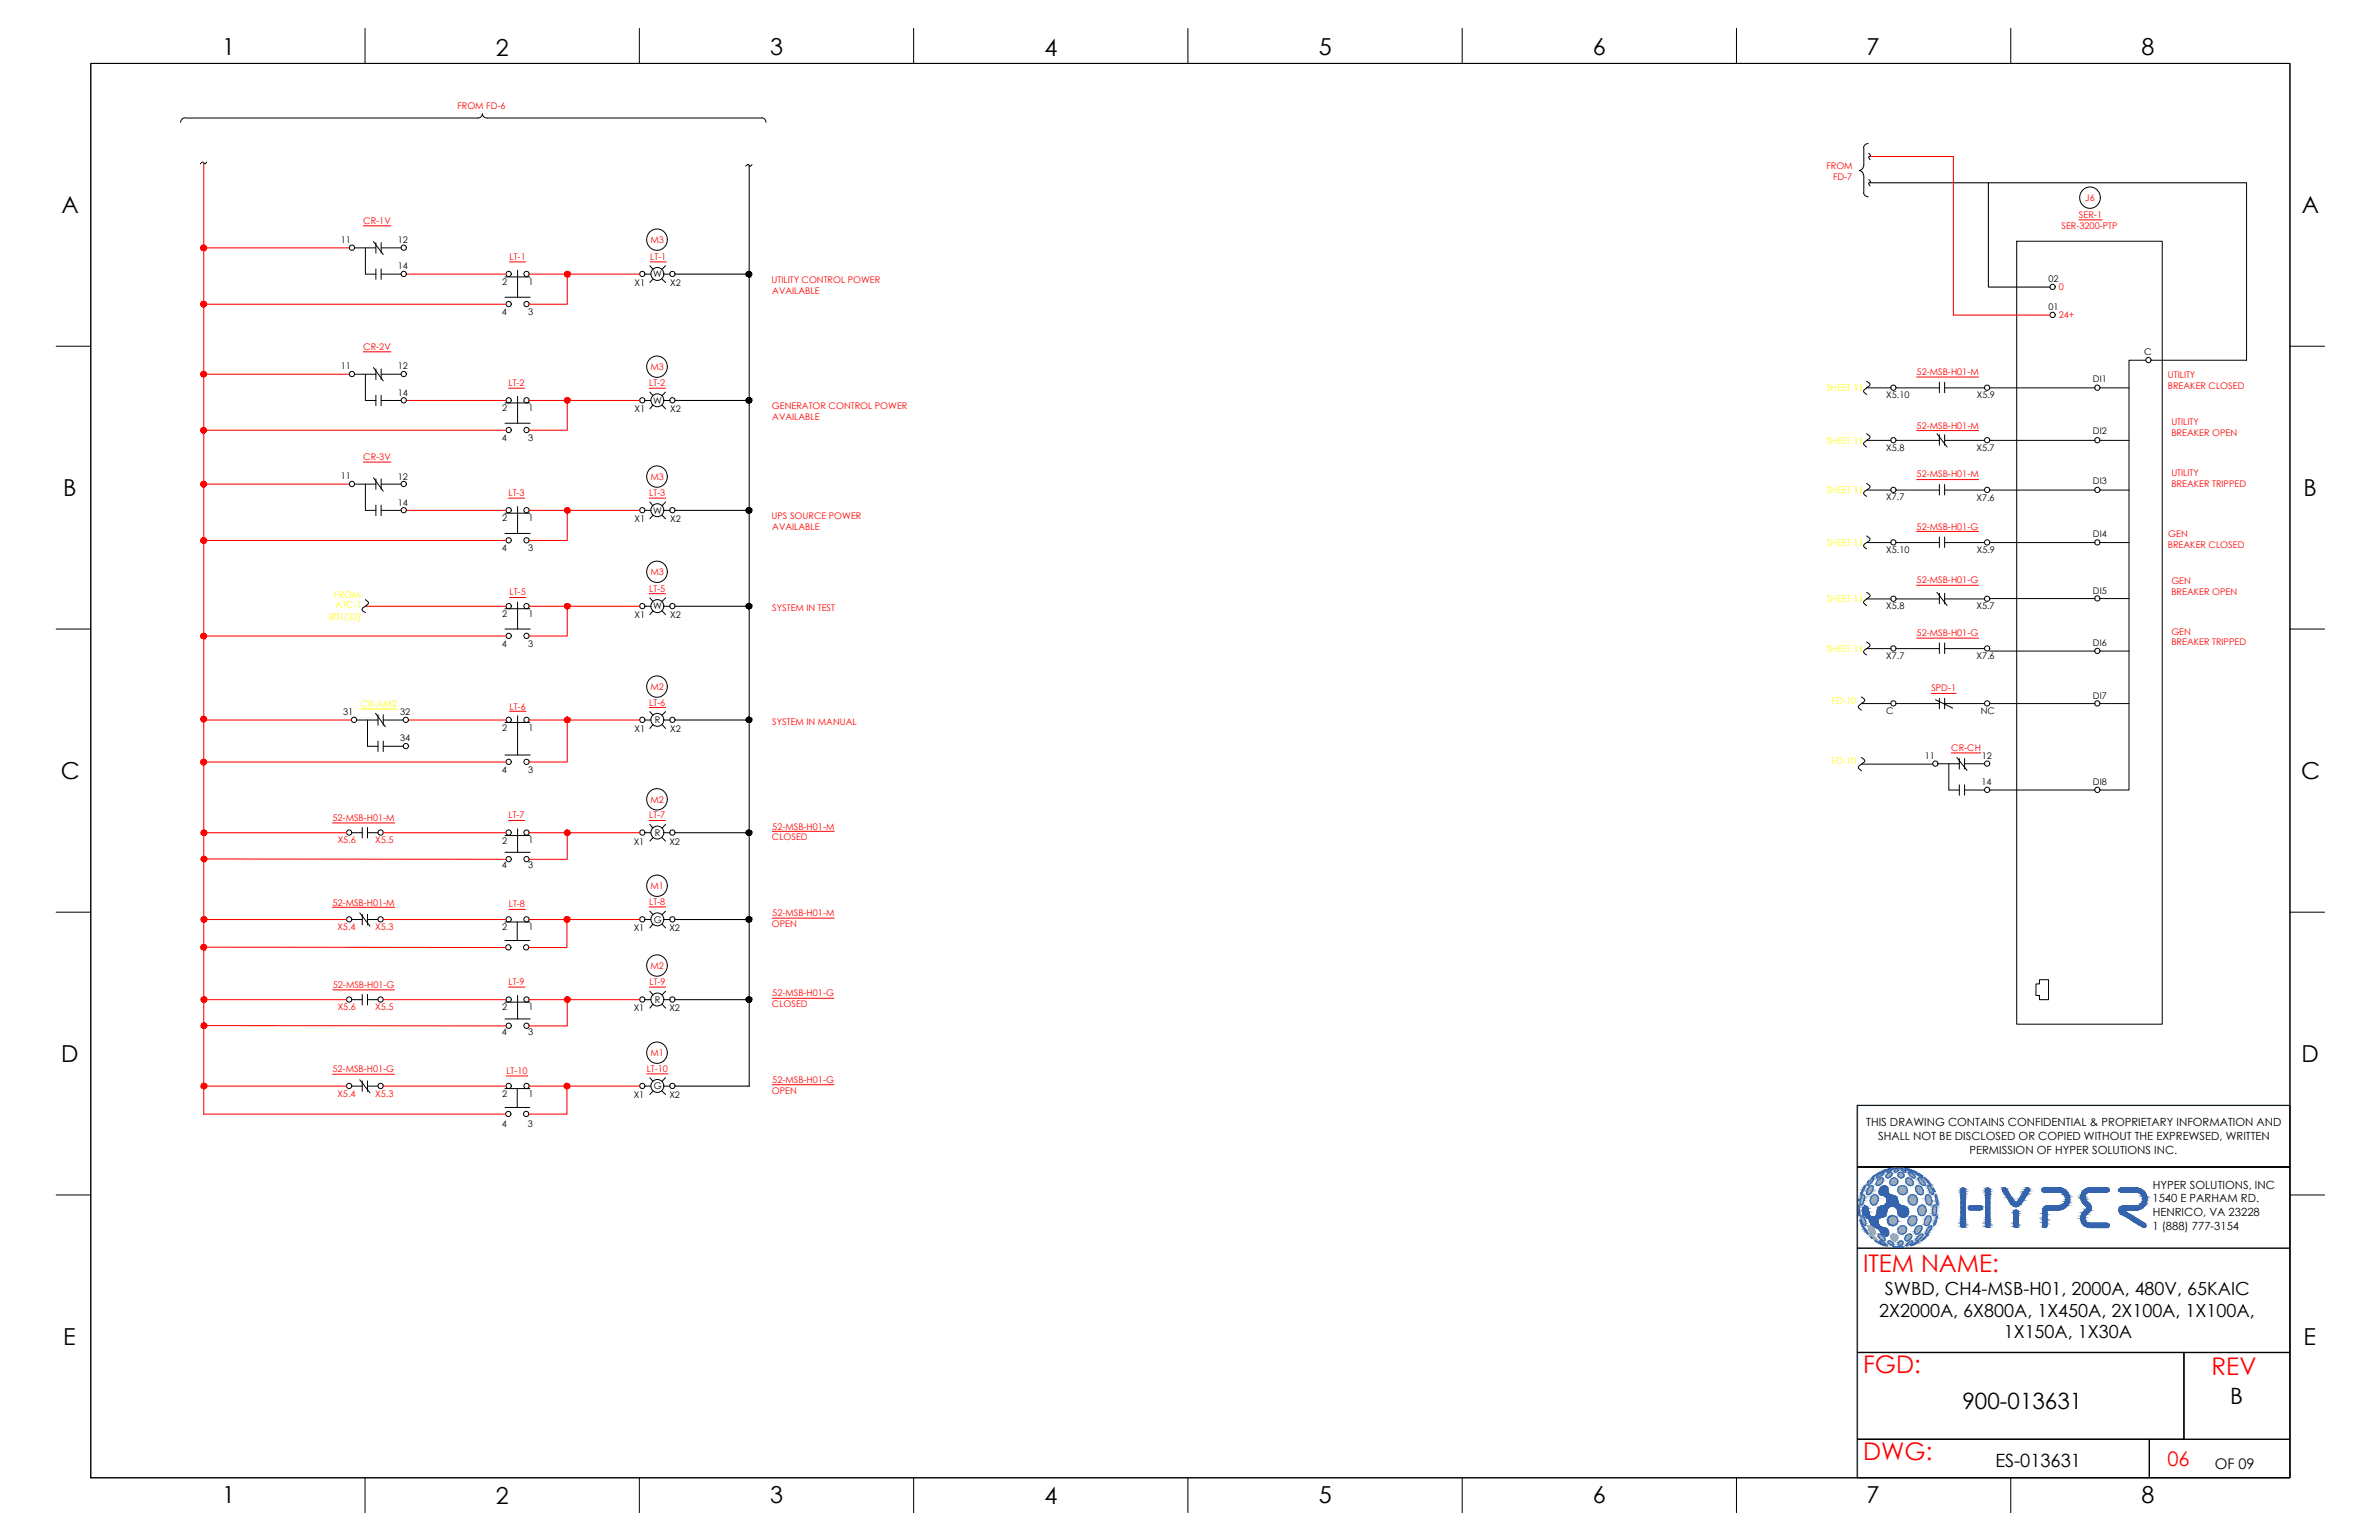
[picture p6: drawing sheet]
<svg xmlns="http://www.w3.org/2000/svg" width="432mm" height="279mm" viewBox="0 0 432 279" stroke-linecap="round" stroke-linejoin="round" font-family="sans-serif">
<defs><g id="words">
<g font-size="4.4" fill="#f00">
<text x="338.2" y="230.8">ITEM NAME:</text>
<text x="338.2" y="249.1">FGD:</text>
<text x="401.4" y="249.4">REV</text>
<text x="338.2" y="264.9">DWG:</text>
</g>
<g font-size="4.2">
<text x="40.4" y="10">1</text>
<text x="90" y="10.1">2</text>
<text x="139.8" y="10">3</text>
<text x="189.6" y="10.1">4</text>
<text x="239.4" y="10">5</text>
<text x="289.1" y="10">6</text>
<text x="338.8" y="10">7</text>
<text x="388.7" y="10">8</text>
<text x="11.1" y="38.7">A</text>
<text x="417.8" y="38.7">A</text>
<text x="11.5" y="90">B</text>
<text x="418.1" y="90">B</text>
<text x="11" y="141.3">C</text>
<text x="417.7" y="141.3">C</text>
<text x="11.1" y="192.7">D</text>
<text x="417.7" y="192.7">D</text>
<text x="11.5" y="244">E</text>
<text x="418.1" y="244">E</text>
<text x="40.4" y="272.7">1</text>
<text x="90" y="272.8">2</text>
<text x="139.8" y="272.7">3</text>
<text x="189.6" y="272.8">4</text>
<text x="239.4" y="272.7">5</text>
<text x="289.1" y="272.7">6</text>
<text x="338.8" y="272.7">7</text>
<text x="388.7" y="272.7">8</text>
</g>
<g font-size="4.1">
<text x="356.2" y="255.7">900-013631</text>
<text x="404.8" y="254.7">B</text>
</g>
<text font-size="3.6" fill="#f00" x="393.4" y="266">06</text>
<g font-size="3.3">
<text x="341.1" y="238.9">2X2000A, 6X800A, 1X450A, 2X100A, 1X100A,</text>
<text x="342.1" y="235">SWBD, CH4-MSB-H01, 2000A, 480V, 65KAIC</text>
<text x="363.7" y="242.8">1X150A, 1X30A</text>
<text x="362.2" y="266.1">ES-013631</text>
</g>
<text font-size="2.7" x="402" y="266.5">OF 09</text>
<g font-size="2">
<text x="338.7" y="204.4">THIS DRAWING CONTAINS CONFIDENTIAL &amp; PROPRIETARY INFORMATION AND</text>
<text x="340.9" y="206.8">SHALL NOT BE DISCLOSED OR COPIED WITHOUT THE EXPREWSED, WRITTEN</text>
<text x="357.5" y="209.3">PERMISSION OF HYPER SOLUTIONS INC.</text>
<text x="390.7" y="215.7">HYPER SOLUTIONS, INC</text>
<text x="390.7" y="218.1">1540 E PARHAM RD.</text>
<text x="390.7" y="220.6">HENRICO, VA 23228</text>
<text x="390.7" y="223.2">1 (888) 777-3154</text>
</g>
<g font-size="1.7" fill="#f00">
<text x="83" y="19.7">FROM FD-6</text>
<text x="331.5" y="30.7">FROM</text>
<text x="332.7" y="32.7">FD-7</text>
<text x="65.9" y="40.6">CR-1V</text>
<text x="374.2" y="41.5">SER-3200-PTP</text>
<text x="377.3" y="39.5">SER-1</text>
<text x="378.5" y="36.5">J6</text>
<text x="92.5" y="47.1">LT-1</text>
<text x="118" y="47.1">LT-1</text>
<text x="118.1" y="44.1">M3</text>
<text x="140" y="51.3">UTILITY CONTROL POWER</text>
<text x="140.2" y="53.3">AVAILABLE</text>
<text x="373.7" y="52.7">0</text>
<text x="373.7" y="57.7">24+</text>
<text x="65.9" y="63.5">CR-2V</text>
<text x="92.3" y="70.1">LT-2</text>
<text x="117.8" y="70.1">LT-2</text>
<text x="118.1" y="67.1">M3</text>
<text x="347.9" y="68">52-MSB-H01-M</text>
<text x="393.5" y="68.7">UTILITY</text>
<text x="393.5" y="70.6">BREAKER CLOSED</text>
<text x="140.1" y="74.2">GENERATOR CONTROL POWER</text>
<text x="140.2" y="76.2">AVAILABLE</text>
<text x="347.9" y="77.8">52-MSB-H01-M</text>
<text x="394.1" y="77.1">UTILITY</text>
<text x="65.9" y="83.5">CR-3V</text>
<text x="394.1" y="79.1">BREAKER OPEN</text>
<text x="118.1" y="87.1">M3</text>
<text x="347.9" y="86.6">52-MSB-H01-M</text>
<text x="394.1" y="86.3">UTILITY</text>
<text x="394.1" y="88.3">BREAKER TRIPPED</text>
<text x="92.3" y="90.1">LT-3</text>
<text x="117.8" y="90.1">LT-3</text>
<text x="140" y="94.2">UPS SOURCE POWER</text>
<text x="140.2" y="96.2">AVAILABLE</text>
<text x="347.9" y="96.1">52-MSB-H01-G</text>
<text x="393.5" y="99.5">BREAKER CLOSED</text>
<text x="393.5" y="97.4">GEN</text>
<text x="117.8" y="107.3">LT-5</text>
<text x="118.1" y="104.3">M3</text>
<text x="347.9" y="105.8">52-MSB-H01-G</text>
<text x="394.1" y="105.9">GEN</text>
<text x="394.1" y="108">BREAKER OPEN</text>
<text x="92.5" y="108">LT-5</text>
<text x="140.2" y="110.9">SYSTEM IN TEST</text>
<text x="347.9" y="115.4">52-MSB-H01-G</text>
<text x="394.1" y="115.1">GEN</text>
<text x="394.1" y="117.1">BREAKER TRIPPED</text>
<text x="118.1" y="125.2">M2</text>
<text x="350.5" y="125.4">SPD-1</text>
<text x="92.5" y="128.7">LT-6</text>
<text x="117.8" y="128">LT-6</text>
<text x="140.2" y="131.5">SYSTEM IN MANUAL</text>
<text x="354.2" y="136.2">CR-CH</text>
<text x="60.4" y="149">52-MSB-H01-M</text>
<text x="92.3" y="148.5">LT-7</text>
<text x="117.8" y="148.5">LT-7</text>
<text x="118.1" y="145.6">M2</text>
<text x="61.3" y="153">X5.6</text>
<text x="68.1" y="153">X5.5</text>
<text x="140.1" y="152.5">CLOSED</text>
<text x="140.2" y="150.5">52-MSB-H01-M</text>
<text x="118.1" y="161.3">M1</text>
<text x="60.4" y="164.3">52-MSB-H01-M</text>
<text x="92.4" y="164.6">LT-8</text>
<text x="117.8" y="164.2">LT-8</text>
<text x="140.2" y="166.2">52-MSB-H01-M</text>
<text x="61.2" y="168.7">X5.4</text>
<text x="68.1" y="168.7">X5.3</text>
<text x="140.1" y="168.2">OPEN</text>
<text x="60.4" y="179.2">52-MSB-H01-G</text>
<text x="92.3" y="178.8">LT-9</text>
<text x="117.9" y="178.8">LT-9</text>
<text x="118.1" y="175.8">M2</text>
<text x="61.3" y="183.3">X5.6</text>
<text x="68.1" y="183.3">X5.5</text>
<text x="140.1" y="182.8">CLOSED</text>
<text x="140.2" y="180.7">52-MSB-H01-G</text>
<text x="118.1" y="191.7">M1</text>
<text x="60.4" y="194.5">52-MSB-H01-G</text>
<text x="91.9" y="194.8">LT-10</text>
<text x="117.4" y="194.5">LT-10</text>
<text x="140.2" y="196.4">52-MSB-H01-G</text>
<text x="61.2" y="199">X5.4</text>
<text x="68.1" y="199">X5.3</text>
<text x="140.1" y="198.5">OPEN</text>
</g>
<g font-size="1.7">
<text x="61.9" y="44.1">11</text>
<text x="72.2" y="44.1">12</text>
<text x="72.2" y="48.8">14</text>
<text x="91.2" y="51.6">2</text>
<text x="95.9" y="51.6">1</text>
<text x="115.2" y="51.9">X1</text>
<text x="118.6" y="50.3">W</text>
<text x="121.6" y="51.9">X2</text>
<text x="371.8" y="51.2">02</text>
<text x="91.1" y="57.1">4</text>
<text x="95.8" y="57.1">3</text>
<text x="371.8" y="56.2">01</text>
<text x="389.2" y="64.5">C</text>
<text x="61.9" y="67">11</text>
<text x="72.2" y="67">12</text>
<text x="72.2" y="71.8">14</text>
<text x="379.9" y="69.2">DI1</text>
<text x="91.2" y="74.6">2</text>
<text x="95.9" y="74.6">1</text>
<text x="115.2" y="74.8">X1</text>
<text x="118.6" y="73.2">W</text>
<text x="121.6" y="74.8">X2</text>
<text x="342.4" y="72.3">X5.10</text>
<text x="358.8" y="72.3">X5.9</text>
<text x="91.1" y="80">4</text>
<text x="95.8" y="80">3</text>
<text x="342.4" y="81.8">X5.8</text>
<text x="358.7" y="81.8">X5.7</text>
<text x="379.9" y="78.8">DI2</text>
<text x="61.9" y="86.9">11</text>
<text x="72.2" y="87">12</text>
<text x="379.9" y="87.8">DI3</text>
<text x="72.2" y="91.8">14</text>
<text x="91.2" y="94.6">2</text>
<text x="95.9" y="94.6">1</text>
<text x="115.2" y="94.8">X1</text>
<text x="118.6" y="93.2">W</text>
<text x="121.6" y="94.8">X2</text>
<text x="342.4" y="90.8">X7.7</text>
<text x="358.7" y="90.8">X7.6</text>
<text x="91.1" y="100">4</text>
<text x="95.8" y="100">3</text>
<text x="342.4" y="100.3">X5.10</text>
<text x="358.8" y="100.3">X5.9</text>
<text x="379.9" y="97.4">DI4</text>
<text x="379.9" y="107.7">DI5</text>
<text x="91.2" y="111.9">2</text>
<text x="95.9" y="111.9">1</text>
<text x="115.2" y="112.1">X1</text>
<text x="118.6" y="110.6">W</text>
<text x="121.6" y="112.1">X2</text>
<text x="342.4" y="110.6">X5.8</text>
<text x="358.7" y="110.6">X5.7</text>
<text x="91.1" y="117.4">4</text>
<text x="95.8" y="117.3">3</text>
<text x="342.4" y="119.6">X7.7</text>
<text x="358.7" y="119.6">X7.6</text>
<text x="379.9" y="117.2">DI6</text>
<text x="62.3" y="129.7">31</text>
<text x="72.6" y="129.7">32</text>
<text x="118.8" y="131.2">R</text>
<text x="342.4" y="129.6">C</text>
<text x="359.5" y="129.6">NC</text>
<text x="379.9" y="126.8">DI7</text>
<text x="72.6" y="134.5">34</text>
<text x="91.2" y="132.5">2</text>
<text x="95.9" y="132.5">1</text>
<text x="115.2" y="132.7">X1</text>
<text x="121.6" y="132.7">X2</text>
<text x="349.3" y="137.7">11</text>
<text x="359.7" y="137.7">12</text>
<text x="91.1" y="140.2">4</text>
<text x="95.8" y="140.2">3</text>
<text x="359.6" y="142.4">14</text>
<text x="379.9" y="142.4">DI8</text>
<text x="91.2" y="153">2</text>
<text x="95.9" y="153">1</text>
<text x="115" y="153.2">X1</text>
<text x="118.8" y="151.7">R</text>
<text x="121.5" y="153.2">X2</text>
<text x="91.1" y="157.5">4</text>
<text x="95.8" y="157.5">3</text>
<text x="118.6" y="167.4">G</text>
<text x="91.2" y="168.7">2</text>
<text x="95.9" y="168.7">1</text>
<text x="115" y="168.9">X1</text>
<text x="121.5" y="168.9">X2</text>
<text x="91.2" y="183.3">2</text>
<text x="95.9" y="183.3">1</text>
<text x="115" y="183.5">X1</text>
<text x="118.8" y="181.9">R</text>
<text x="121.5" y="183.5">X2</text>
<text x="91.1" y="187.7">4</text>
<text x="95.8" y="187.7">3</text>
<text x="118.6" y="197.6">G</text>
<text x="91.2" y="199">2</text>
<text x="95.9" y="199">1</text>
<text x="115" y="199.2">X1</text>
<text x="121.5" y="199.2">X2</text>
<text x="91.1" y="204.4">4</text>
<text x="95.8" y="204.4">3</text>
</g>
<g font-size="1.7" fill="#ff0">
<text x="331.5" y="70.9">SHEET 11</text>
<text x="331.5" y="80.5">SHEET 11</text>
<text x="331.5" y="89.5">SHEET 11</text>
<text x="331.5" y="99">SHEET 11</text>
<text x="59.7" y="112.5">R01(32)</text>
<text x="60.7" y="108.4">FROM</text>
<text x="60.9" y="110.4">ATC-1</text>
<text x="331.5" y="109.2">SHEET 11</text>
<text x="331.5" y="118.3">SHEET 11</text>
<text x="65.5" y="128.3">CR-AM2</text>
<text x="332.5" y="127.7">FD-10</text>
<text x="332.5" y="138.7">FD-10</text>
</g>
</g></defs>
<!-- layer: GRID -->
<path d="M415.6 200.5h-78.5v67.5" fill="none" stroke="#6ec1dd" stroke-width=".25"/>
<!-- layer: 0 -->
<g fill="none" stroke="#000" stroke-width=".18">
<path d="M16.5 11.5h399.1v256.6h-399.1zM66.3 5.2v6.3M116 5.2v6.3M165.8 5.2v6.3M215.6 5.2v6.3M265.4 5.2v6.3M315.2 5.2v6.3M365 5.2v6.3M33.6 21.4a.86 .86 0 0 0-.8 .8M37.5 29.4l-.3 .3-.3-.3-.5 .3M87.5 20.7a.86 .86 0 0 0 .9 .7M87.6 20.7a.86 .86 0 0 1-.9 .7h-53.1"/>
<path d="M88.4 21.4h49.9M136.5 29.9l-.3 .3-.3-.3-.6 .2M138.3 21.4a.86 .86 0 0 1 .7 .8M338.2 30.1a.88 .88 0 0 1-.7 .8 .86 .86 0 0 1 .7 .9M338.2 34.9a.86 .86 0 0 0 .9 .8M338.3 26.8v3.3M338.3 31.8v3.1M339.1 26a.86 .86 0 0 0-.9 .8M339.2 32.6l.3 .3-.3 .3 .2 .5M339.2 27.8l.3 .3-.3 .4 .2 .5M407.8 33.2v32.2h-17.4M64.4 45h3.8"/>
<path d="M66.3 45v4.7h1.9M67.8 43.8l1.8 2.4M68.2 44v1.9M68.2 48.8v1.9M69.2 49.7h3.6M69.2 45h3.6M69.2 44v1.9M69.2 48.8v1.9M91.7 50.2h4.5M91.7 53.9h4.5M93.9 49v4.9M117.1 49.7h1"/>
<path d="M117.9 48.2l.6 .6M118.5 50.6l-.6 .7M120.2 50.6l.6 .7M120.6 49.7h1M120.8 48.2l-.6 .6M366 43.8h26.5v142h-26.5zM10.2 62.8h6.3M64.4 67.9h3.8M66.3 67.9v4.8h1.9M67.8 66.7l1.8 2.4M68.2 66.9v1.9M68.2 71.7v1.9"/>
<path d="M69.2 66.9v1.9M69.2 71.7v1.9M69.2 72.7h3.6M69.2 67.9h3.6M91.7 73.1h4.5M91.7 76.8h4.5M93.9 71.9v4.9M117.1 72.7h1M117.9 71.1l.6 .7M118.5 73.5l-.6 .7M120.2 73.5l.6 .7M120.6 72.7h1"/>
<path d="M120.8 71.1l-.6 .7M338.8 69.2l.6 .5-1.2 1.2 .6 .7M338.8 78.7l.6 .6-1.2 1.2 .6 .6M338.8 70.4h4.4M338.8 79.9h4.4M344.2 70.4h7.8M344.2 79.9h7.8M351.6 78.7l1.8 2.4M352 69.4v1.9M352 78.9v1.9M353 70.4h7.2M353 69.4v1.9"/>
<path d="M353 78.9v1.9M353 79.9h7.2M361.2 70.4h19.1M361.2 79.9h19.1M415.6 62.8h6.3M64.4 87.8h3.8M66.3 87.8v4.8h1.9M67.8 86.7l1.8 2.4M68.2 86.9v1.9M68.2 91.6v1.9M69.2 86.9v1.9M69.2 91.6v1.9"/>
<path d="M69.2 92.6h3.6M69.2 87.8h3.6M91.7 93.1h4.5M91.7 96.8h4.5M93.9 91.9v4.9M117.1 92.6h1M117.9 91.1l.6 .7M118.5 93.5l-.6 .6M120.2 93.5l.6 .6M120.6 92.6h1M120.8 91.1l-.6 .7M338.8 87.7l.6 .6a1.64 1.64 0 0 1-1 .9l-.2 .3 .6 .6"/>
<path d="M338.8 97.2l.6 .6a1.64 1.64 0 0 1-1 .9l-.2 .3 .6 .6M338.8 88.9h4.4M338.8 98.4h4.4M344.2 88.9h7.8M344.2 98.4h7.8M352 87.9v1.9M352 97.4v1.9M353 87.9v1.9M353 97.4v1.9M353 88.9h7.2M353 98.4h7.2M361.2 88.9h19.1"/>
<path d="M361.2 98.4h19.1M10.2 114.1h6.3M66.3 108.8l.6 .6a1.64 1.64 0 0 1-1 .9l-.2 .3 .1 .1 .5 .4M91.7 110.4h4.5M91.7 114.1h4.5M93.9 109.2v4.9M117.1 110h1M117.9 108.5l.6 .6M118.5 110.8l-.6 .7M120.2 110.8l.6 .7M120.6 110h1M120.8 108.5l-.6 .6"/>
<path d="M338.8 107.5l.6 .6-1.2 1.1 .6 .7M338.8 116.5l.6 .5a1.64 1.64 0 0 1-1 .9l-.2 .4 .6 .5M338.8 108.7h4.4M338.8 117.7h4.4M344.2 108.7h7.8M344.2 117.7h7.8M351.6 107.5l1.8 2.4M352 107.6v2M352 116.7v1.9M353 107.6v2M353 116.7v1.9M353 108.7h7.2"/>
<path d="M353 117.7h7.2M361.2 108.6h19.1M361.2 118.1h19.1M415.6 114.1h6.3M64.7 130.6h3.9M66.7 130.6v4.8h1.9M68.2 129.4l1.7 2.4M68.6 129.7v1.9M68.6 134.4v1.9M69.6 130.6h3.6M69.6 129.7v1.9M69.6 134.4v1.9"/>
<path d="M69.6 135.4h3.6M91.7 131.1h4.5M91.7 137h4.5M93.9 129.9v7.1M117.1 130.6h1M117.9 129.1l.6 .6M118.5 131.5l-.6 .7M120.2 131.5l.6 .7M120.6 130.6h1M120.8 129.1l-.6 .6M337.8 126.4l.7 .7-1.2 1.1 .5 .7M337.8 137.4l.7 .7-1.2 1.1 .5 .6"/>
<path d="M337.8 127.6h5.4M337.8 138.6h13M344.2 127.6h7.8M351.3 127l3.1 1.5M351.8 138.6h3.8M352 126.7v1.9M353 126.7v1.9M353 127.6h7.2M353.7 138.6v4.7h1.9M355.2 137.4l1.8 2.4M355.6 137.6v1.9M356.6 138.6h3.6"/>
<path d="M356.6 137.6v1.9M361.2 127.6h19.1M63.8 151.1h2M65.8 150.1v1.9M66.7 151.1h1.9M66.7 150.1v1.9M91.7 151.6h4.5M91.7 154.6h4.5M93.9 150.4v4.2M117.1 151.1h1M117.9 149.6l.6 .7M118.5 152l-.6 .6"/>
<path d="M120.2 152l.6 .6M120.6 151.1h1M120.8 149.6l-.6 .7M355.6 142.4v1.9M356.6 143.3h3.6M356.6 142.4v1.9M361.2 143.3h19.1M10.2 165.5h6.3M63.8 166.8h2M65.3 165.6l1.8 2.4M65.8 165.9v1.9M66.7 166.8h1.9"/>
<path d="M66.7 165.9v1.9M91.7 167.3h4.5M91.7 170.6h4.5M93.9 167.3v3.3M117.1 166.8h1M117.9 165.3l.6 .6M117.9 179.8l.6 .7M118.5 167.7l-.6 .7M120.2 167.7l.6 .7M120.6 166.8h1M120.8 165.3l-.6 .6M120.8 179.8l-.6 .7"/>
<path d="M370.2 177.8h1.6v3.6h-1.6v-.8h-.7v-2.1h.7zM415.6 165.5h6.3M63.8 181.4h2M63.8 197.1h2M65.3 195.9l1.8 2.4M65.8 180.4v1.9M65.8 196.1v1.9M66.7 180.4v1.9M66.7 196.1v1.9M66.7 181.4h1.9M66.7 197.1h1.9M91.7 181.8h4.5"/>
<path d="M91.7 184.9h4.5M91.7 197.5h4.5M93.9 197.5v3.4M93.9 180.6v4.3M117.1 181.4h1M117.1 197.1h1M117.9 195.5l.6 .7M118.5 182.2l-.6 .7M118.5 197.9l-.6 .7M120.2 182.2l.6 .7M120.2 197.9l.6 .7M120.6 181.4h1"/>
<path d="M120.6 197.1h1M120.8 195.5l-.6 .7M10.2 216.8h6.3M91.7 200.9h4.5M337.1 211.7h78.5M415.6 216.8h6.3M337.1 245.4h59.3v15.7h-59.3M66.3 268.1v6.4M116 268.1v6.4M165.8 268.1v6.4M215.6 268.1v6.4M265.4 268.1v6.4"/>
<path d="M315.2 268.1v6.4M365 268.1v6.4"/>
<circle cx="379.3" cy="35.9" r="1.91"/>
<circle cx="63.9" cy="44.9" r=".48"/>
<circle cx="73.3" cy="49.7" r=".48"/>
<circle cx="73.3" cy="44.9" r=".48"/>
<circle cx="92.3" cy="55.2" r=".48"/>
<circle cx="92.3" cy="49.7" r=".48"/>
<circle cx="95.6" cy="49.7" r=".48"/>
<circle cx="95.6" cy="55.2" r=".48"/>
<circle cx="116.6" cy="49.7" r=".48"/>
<circle cx="119.2" cy="43.5" r="1.91"/>
<circle cx="119.3" cy="49.7" r="1.17"/>
<circle cx="122" cy="49.7" r=".48"/>
<circle cx="372.6" cy="52.1" r=".48"/>
<circle cx="372.6" cy="57.1" r=".48"/>
<circle cx="63.9" cy="67.9" r=".48"/>
<circle cx="73.3" cy="67.9" r=".48"/>
<circle cx="73.3" cy="72.6" r=".48"/>
<circle cx="92.3" cy="72.6" r=".48"/>
<circle cx="92.3" cy="78" r=".48"/>
<circle cx="95.6" cy="72.6" r=".48"/>
<circle cx="95.6" cy="78" r=".48"/>
<circle cx="116.6" cy="72.6" r=".48"/>
<circle cx="119.2" cy="66.5" r="1.91"/>
<circle cx="119.3" cy="72.6" r="1.17"/>
<circle cx="122" cy="72.6" r=".48"/>
<circle cx="343.7" cy="70.3" r=".48"/>
<circle cx="343.7" cy="79.9" r=".48"/>
<circle cx="360.7" cy="79.9" r=".48"/>
<circle cx="360.7" cy="70.3" r=".48"/>
<circle cx="380.7" cy="79.9" r=".48"/>
<circle cx="380.7" cy="70.3" r=".48"/>
<circle cx="389.9" cy="65.3" r=".48"/>
<circle cx="63.9" cy="87.8" r=".48"/>
<circle cx="73.3" cy="92.6" r=".48"/>
<circle cx="73.3" cy="87.8" r=".48"/>
<circle cx="92.3" cy="98" r=".48"/>
<circle cx="92.3" cy="92.6" r=".48"/>
<circle cx="95.6" cy="92.6" r=".48"/>
<circle cx="95.6" cy="98" r=".48"/>
<circle cx="116.6" cy="92.6" r=".48"/>
<circle cx="119.2" cy="86.5" r="1.91"/>
<circle cx="119.3" cy="92.6" r="1.17"/>
<circle cx="122" cy="92.6" r=".48"/>
<circle cx="343.7" cy="88.9" r=".48"/>
<circle cx="343.7" cy="98.4" r=".48"/>
<circle cx="360.7" cy="88.9" r=".48"/>
<circle cx="360.7" cy="98.4" r=".48"/>
<circle cx="380.7" cy="88.9" r=".48"/>
<circle cx="380.7" cy="98.4" r=".48"/>
<circle cx="92.3" cy="110" r=".48"/>
<circle cx="92.3" cy="115.4" r=".48"/>
<circle cx="95.6" cy="110" r=".48"/>
<circle cx="95.6" cy="115.4" r=".48"/>
<circle cx="116.6" cy="110" r=".48"/>
<circle cx="119.2" cy="103.7" r="1.91"/>
<circle cx="119.3" cy="110" r="1.17"/>
<circle cx="122" cy="110" r=".48"/>
<circle cx="343.7" cy="117.6" r=".48"/>
<circle cx="343.7" cy="108.6" r=".48"/>
<circle cx="360.7" cy="117.6" r=".48"/>
<circle cx="360.7" cy="108.6" r=".48"/>
<circle cx="380.7" cy="118.1" r=".48"/>
<circle cx="380.7" cy="108.6" r=".48"/>
<circle cx="64.3" cy="130.6" r=".48"/>
<circle cx="73.7" cy="130.6" r=".48"/>
<circle cx="73.7" cy="135.4" r=".48"/>
<circle cx="92.3" cy="130.6" r=".48"/>
<circle cx="92.3" cy="138.2" r=".48"/>
<circle cx="95.6" cy="130.6" r=".48"/>
<circle cx="95.6" cy="138.2" r=".48"/>
<circle cx="116.6" cy="130.6" r=".48"/>
<circle cx="119.2" cy="124.6" r="1.91"/>
<circle cx="119.3" cy="130.6" r="1.17"/>
<circle cx="122" cy="130.6" r=".48"/>
<circle cx="343.7" cy="127.6" r=".48"/>
<circle cx="351.3" cy="138.5" r=".48"/>
<circle cx="360.7" cy="138.5" r=".48"/>
<circle cx="360.7" cy="127.6" r=".48"/>
<circle cx="380.7" cy="127.6" r=".48"/>
<circle cx="63.4" cy="151" r=".48"/>
<circle cx="69.1" cy="151" r=".48"/>
<circle cx="92.3" cy="151" r=".48"/>
<circle cx="92.3" cy="155.9" r=".48"/>
<circle cx="95.6" cy="151" r=".48"/>
<circle cx="95.6" cy="155.9" r=".48"/>
<circle cx="116.6" cy="151" r=".48"/>
<circle cx="119.2" cy="145" r="1.91"/>
<circle cx="119.3" cy="151" r="1.17"/>
<circle cx="122" cy="151" r=".48"/>
<circle cx="360.7" cy="143.3" r=".48"/>
<circle cx="380.7" cy="143.3" r=".48"/>
<circle cx="63.4" cy="166.8" r=".48"/>
<circle cx="69.1" cy="166.8" r=".48"/>
<circle cx="92.3" cy="171.9" r=".48"/>
<circle cx="92.3" cy="166.8" r=".48"/>
<circle cx="95.5" cy="171.9" r=".48"/>
<circle cx="95.6" cy="166.8" r=".48"/>
<circle cx="116.6" cy="166.8" r=".48"/>
<circle cx="119.2" cy="160.7" r="1.91"/>
<circle cx="119.2" cy="175.2" r="1.91"/>
<circle cx="119.3" cy="166.8" r="1.17"/>
<circle cx="122" cy="166.8" r=".48"/>
<circle cx="63.4" cy="181.3" r=".48"/>
<circle cx="63.4" cy="197" r=".48"/>
<circle cx="69.1" cy="197" r=".48"/>
<circle cx="69.1" cy="181.3" r=".48"/>
<circle cx="92.3" cy="181.3" r=".48"/>
<circle cx="92.3" cy="186.1" r=".48"/>
<circle cx="92.3" cy="197" r=".48"/>
<circle cx="95.6" cy="197" r=".48"/>
<circle cx="95.6" cy="181.3" r=".48"/>
<circle cx="95.6" cy="186.1" r=".48"/>
<circle cx="116.6" cy="181.3" r=".48"/>
<circle cx="116.6" cy="197" r=".48"/>
<circle cx="119.2" cy="191" r="1.91"/>
<circle cx="119.3" cy="181.3" r="1.17"/>
<circle cx="119.3" cy="197" r="1.17"/>
<circle cx="122" cy="197" r=".48"/>
<circle cx="122" cy="181.3" r=".48"/>
<circle cx="92.3" cy="202.1" r=".48"/>
<circle cx="95.5" cy="202.1" r=".48"/>
</g>
<!-- layer: TEXT -->
<g fill="none" stroke="#f00" stroke-width=".18">
<path d="M377.3 39.9h4.2M65.9 41h5.1M92.5 47.5h2.9M118 47.5h2.9M65.9 63.8h5.1M92.3 70.4h2.9M117.8 70.4h3M347.9 68.4h11.2M347.9 78.1h11.2M65.9 83.8h5.1M92.3 90.4h2.9M117.8 90.4h3"/>
<path d="M347.9 87h11.2M347.9 96.4h11.2M92.5 108.4h2.9M117.8 107.7h3M347.9 106.2h11.2M347.9 115.8h11.2M92.5 129h3M117.8 128.3h3M350.5 125.8h4.6M354.2 136.6h5.4M60.4 149.3h11.3M92.3 148.9h2.9"/>
<path d="M117.8 148.9h3M140.2 150.8h11.2M60.4 164.6h11.3M60.4 179.6h11.2M92.3 179.1h3M92.4 165h2.9M117.8 164.5h3M117.9 179.1h2.9M140.2 166.6h11.2M60.4 194.9h11.2M91.9 195.2h3.9M117.4 194.8h3.8"/>
<path d="M140.2 181.1h11.1M140.2 196.8h11.1"/>
</g>
<!-- layer: DEVICE -->
<path d="M381.2 79.9h5.2M381.2 70.4h5.2M389.5 65.4h-3.1v77.9h-5.2M381.2 98.4h5.2M381.2 88.9h5.2M381.2 118.1h5.2M381.2 108.6h5.2M381.2 127.6h5.2M337.1 211.7h78.5" fill="none" stroke="#000" stroke-width=".18"/>
<!-- layer: WIRE - 24-_BLK -->
<g fill="none" stroke="#000" stroke-width=".19">
<path d="M136 30v167.1M339.3 33.2h68.5M360.9 33.2v18.9h11.2M122.6 49.7h13.3M122.6 72.7h13.3M122.6 92.6h13.3M122.6 110h13.3M122.6 130.6h13.3M122.6 151.1h13.4M122.6 166.8h13.4M122.6 181.4h13.4M122.6 197.1h13.4"/>
<circle cx="135.9" cy="49.7" r=".48"/>
<circle cx="135.9" cy="72.6" r=".48"/>
<circle cx="135.9" cy="92.6" r=".48"/>
<circle cx="135.9" cy="110" r=".48"/>
<circle cx="135.9" cy="130.6" r=".48"/>
<circle cx="135.9" cy="151" r=".48"/>
<circle cx="135.9" cy="166.8" r=".48"/>
<circle cx="135.9" cy="181.3" r=".48"/>
</g>
<!-- layer: WIRE - 24+_RED -->
<g fill="none" stroke="#f00" stroke-width=".19">
<path d="M37 29.5v172.6h54.8M339.3 28.4h15.2v28.8h17.6M37 45h26.4M37 55.2h54.8M73.8 49.7h18M96 49.7h20.2M103 49.7v5.5h-7M37 67.9h26.4M37 78.1h54.8M73.8 72.7h18M96 72.7h20.2M103 72.7v5.4h-7"/>
<path d="M37 87.8h26.4M37 98.1h54.8M73.8 92.6h18M96 92.6h20.2M103 92.6v5.5h-7M37 115.4h54.8M66.3 110h25.5M96 110h20.2M103 110v5.4h-7M37 130.6h26.8M37 138.3h54.8M74.1 130.6h17.7"/>
<path d="M96 130.6h20.2M103 130.6v7.7h-7M37 151.1h25.9M37 155.8l54.8 .1M69.6 151.1h22.2M96 151.1h20.2M103 151.1v4.8h-7M37 171.8l54.8 .1M37 166.8h25.9M69.6 166.8h22.2M96 166.8h20.2M102.9 167.3v4.6h-6.9"/>
<path d="M37 181.4h25.9M37 197.1h25.9M37 186.1h54.8M69.6 181.4h22.2M69.6 197.1h22.2M96 181.4h20.2M96 197.1h20.2M102.9 197.5v4.6h-6.9M103 181.4v4.7h-7"/>
<circle cx="37" cy="55.2" r=".48"/>
<circle cx="37" cy="44.9" r=".48"/>
<circle cx="102.9" cy="49.7" r=".48"/>
<circle cx="37" cy="78" r=".48"/>
<circle cx="37" cy="67.9" r=".48"/>
<circle cx="102.9" cy="72.6" r=".48"/>
<circle cx="37" cy="98" r=".48"/>
<circle cx="37" cy="87.8" r=".48"/>
<circle cx="102.9" cy="92.6" r=".48"/>
<circle cx="37" cy="115.4" r=".48"/>
<circle cx="102.9" cy="110" r=".48"/>
<circle cx="37" cy="130.4" r=".48"/>
<circle cx="37" cy="138.2" r=".48"/>
<circle cx="102.9" cy="130.6" r=".48"/>
<circle cx="37" cy="151" r=".48"/>
<circle cx="37" cy="155.8" r=".48"/>
<circle cx="102.9" cy="151" r=".48"/>
<circle cx="37" cy="171.8" r=".48"/>
<circle cx="37" cy="166.8" r=".48"/>
<circle cx="102.9" cy="166.8" r=".48"/>
<circle cx="37" cy="186" r=".48"/>
<circle cx="37" cy="181.3" r=".48"/>
<circle cx="37" cy="197" r=".48"/>
<circle cx="102.9" cy="197" r=".48"/>
<circle cx="102.9" cy="181.3" r=".48"/>
</g>
<g fill="#f00" stroke="#f00" stroke-width=".18">
<path d="M36.9 44.5h.2zM36.8 44.5h.3z"/>
<path d="M36.8 44.5h.4zM36.7 44.5h.5z"/>
<path d="M36.7 44.5l.5 .1zM36.7 44.5l.5 .1z"/>
<path d="M36.7 44.6l.6 .1zM36.7 44.6l.6 .1z"/>
<path d="M36.6 44.7h.8zM36.6 44.7h.8z"/>
<path d="M36.5 44.7l.9 .1zM36.5 44.7l.9 .1z"/>
<path d="M36.5 44.8l.9 .1v-.1zM36.5 44.8l.9 .1h-.9z"/>
<path d="M36.5 44.9l.9 .1zM36.5 44.9l.9 .1z"/>
<path d="M36.5 45h.9zM36.5 45h.9z"/>
<path d="M36.5 45l.9 .2v-.2zM36.5 45l.9 .2h-.9z"/>
<path d="M36.5 45.2h.9zM36.5 45.2h.9z"/>
<path d="M36.5 45.2h.9zM36.5 45.2l.8 .1z"/>
<path d="M36.6 45.3h.7zM36.6 45.3l.6 .1z"/>
<path d="M36.7 45.4h.5zM36.7 45.4h.5z"/>
<path d="M36.7 45.4h.5zM36.7 45.4h.4z"/>
<path d="M36.8 45.4h.3zM36.8 45.4l.2 .1z"/>
<path d="M36.9 54.7l.2 .1zM36.8 54.8h.3z"/>
<path d="M36.8 54.8h.4zM36.7 54.8h.5z"/>
<path d="M36.7 54.8h.5zM36.7 54.8h.5z"/>
<path d="M36.7 54.8l.6 .1zM36.7 54.8l.6 .1z"/>
<path d="M36.6 54.9h.8zM36.6 54.9h.8z"/>
<path d="M36.5 54.9l.9 .1zM36.5 54.9l.9 .1z"/>
<path d="M36.5 55l.9 .1zM36.5 55l.9 .1z"/>
<path d="M36.5 55.1l.9 .1v-.1zM36.5 55.1l.9 .1h-.9z"/>
<path d="M36.5 55.2l.9 .1zM36.5 55.2l.9 .1z"/>
<path d="M36.5 55.3l.9 .1v-.1zM36.5 55.3l.9 .1h-.9z"/>
<path d="M36.5 55.4h.9zM36.5 55.4h.9z"/>
<path d="M36.5 55.4h.9zM36.5 55.4l.8 .1z"/>
<path d="M36.6 55.5h.7zM36.6 55.5l.6 .1z"/>
<path d="M36.7 55.6h.5zM36.7 55.6h.5z"/>
<path d="M36.7 55.6h.5zM36.7 55.6h.4z"/>
<path d="M36.8 55.6h.3zM36.8 55.6h.2z"/>
<path d="M102.9 49.3h.2zM102.8 49.3h.3z"/>
<path d="M102.8 49.3h.4zM102.8 49.3h.4z"/>
<path d="M102.8 49.3l.5 .1zM102.8 49.3l.5 .1z"/>
<path d="M102.7 49.4h.6zM102.7 49.4h.6z"/>
<path d="M102.6 49.4l.7 .1zM102.6 49.4l.7 .1z"/>
<path d="M102.6 49.5h.8zM102.5 49.5h.9z"/>
<path d="M102.5 49.5l.9 .2v-.2zM102.5 49.5l.9 .2h-.9z"/>
<path d="M102.5 49.7h1zM102.5 49.7h1z"/>
<path d="M102.5 49.7h1zM102.5 49.7l.9 .1z"/>
<path d="M102.5 49.8l.9 .1v-.1zM102.5 49.8l.9 .1h-.9z"/>
<path d="M102.5 49.9h.9zM102.5 49.9l.8 .1z"/>
<path d="M102.6 50l.7 .1zM102.6 50l.7 .1z"/>
<path d="M102.6 50.1h.7zM102.6 50.1h.7z"/>
<path d="M102.7 50.1h.6zM102.7 50.1l.5 .1z"/>
<path d="M102.8 50.2h.4zM102.8 50.2h.3z"/>
<path d="M102.8 50.2h.3zM102.8 50.2h.2z"/>
<path d="M36.9 137.8h.2zM36.8 137.8h.3z"/>
<path d="M36.8 137.8l.4 .1zM36.7 137.9h.5z"/>
<path d="M36.7 137.9h.5zM36.7 137.9h.5z"/>
<path d="M36.7 137.9h.6zM36.7 137.9h.6z"/>
<path d="M36.6 137.9l.8 .1zM36.6 137.9l.8 .1z"/>
<path d="M36.5 138l.9 .1v-.1zM36.5 138l.9 .1h-.9z"/>
<path d="M36.5 138.1l.9 .1zM36.5 138.1l.9 .1z"/>
<path d="M36.5 138.2l.9 .1zM36.5 138.2l.9 .1z"/>
<path d="M36.5 138.3l.9 .1v-.1zM36.5 138.3l.9 .1h-.9z"/>
<path d="M36.5 138.4h.9zM36.5 138.4h.9z"/>
<path d="M36.5 138.4h.9zM36.5 138.4l.9 .1z"/>
<path d="M36.5 138.5h.9zM36.5 138.5l.8 .1z"/>
<path d="M36.6 138.6h.7zM36.6 138.6h.6z"/>
<path d="M36.7 138.6h.5zM36.7 138.6l.5 .1z"/>
<path d="M36.7 138.7h.5zM36.7 138.7l.4 .1z"/>
<path d="M36.8 138.8h.3zM36.8 138.8h.2z"/>
<path d="M102.9 130.1h.2zM102.8 130.1h.3z"/>
<path d="M102.8 130.1l.4 .1zM102.8 130.1l.4 .1z"/>
<path d="M102.8 130.2l.5 .1zM102.8 130.2l.5 .1z"/>
<path d="M102.7 130.3h.6zM102.7 130.3h.6z"/>
<path d="M102.6 130.3l.7 .1zM102.6 130.3l.7 .1z"/>
<path d="M102.6 130.4h.8zM102.5 130.4h.9z"/>
<path d="M102.5 130.4l.9 .1zM102.5 130.4l.9 .1z"/>
<path d="M102.5 130.5l1 .1-.1-.1zM102.5 130.5l1 .1h-1z"/>
<path d="M102.5 130.6h1zM102.5 130.6l.9 .1z"/>
<path d="M102.5 130.7l.9 .1zM102.5 130.7l.9 .1z"/>
<path d="M102.5 130.8l.8 .1 .1-.1zM102.5 130.8l.8 .1h-.7z"/>
<path d="M102.6 130.9l.7 .1zM102.6 130.9l.7 .1z"/>
<path d="M102.6 131h.7zM102.6 131h.7z"/>
<path d="M102.7 131h.6zM102.7 131h.5z"/>
<path d="M102.8 131h.4zM102.8 131l.3 .1z"/>
<path d="M102.8 131.1h.3zM102.8 131.1h.2z"/>
<path d="M102.9 166.3h.1zM102.8 166.3h.2z"/>
<path d="M102.8 166.3l.4 .1zM102.8 166.3l.4 .1z"/>
<path d="M102.7 166.4h.5zM102.7 166.4h.5z"/>
<path d="M102.6 166.4l.7 .1zM102.6 166.4l.7 .1z"/>
<path d="M102.6 166.5l.7 .1zM102.6 166.5l.7 .1z"/>
<path d="M102.5 166.6h.8zM102.5 166.6h.8z"/>
<path d="M102.5 166.6l.9 .1zM102.5 166.6l.9 .1z"/>
<path d="M102.5 166.7l.9 .1v-.1zM102.5 166.7l.9 .1h-.9z"/>
<path d="M102.5 166.8l.9 .1zM102.5 166.8l.9 .1z"/>
<path d="M102.5 166.9h.9zM102.5 166.9l.8 .1z"/>
<path d="M102.5 167l.8 .1v-.1zM102.5 167l.8 .1h-.8z"/>
<path d="M102.5 167.1h.8zM102.5 167.1h.8z"/>
<path d="M102.6 167.1h.7zM102.6 167.1l.6 .1z"/>
<path d="M102.6 167.2h.6zM102.6 167.2h.6z"/>
<path d="M102.7 167.2h.5zM102.7 167.2l.3 .1z"/>
<path d="M102.8 167.3h.2zM102.8 167.3h.2z"/>
<path d="M102.9 150.6h.2zM102.8 150.6h.3z"/>
<path d="M102.8 150.6l.4 .1zM102.8 150.6l.4 .1z"/>
<path d="M102.8 150.7h.5zM102.7 150.7h.6z"/>
<path d="M102.7 150.7l.6 .1zM102.7 150.7l.6 .1z"/>
<path d="M102.6 150.8h.7zM102.6 150.8h.7z"/>
<path d="M102.6 150.8l.8 .2-.1-.2zM102.6 150.8l.8 .2h-.9z"/>
<path d="M102.5 151h.9zM102.5 151h.9z"/>
<path d="M102.5 151l1 .1zM102.5 151l1 .1z"/>
<path d="M102.5 151.1l.9 .1 .1-.1zM102.5 151.1l.9 .1h-.9z"/>
<path d="M102.5 151.2l.9 .1zM102.5 151.2l.9 .1z"/>
<path d="M102.5 151.3h.9zM102.5 151.3h.8z"/>
<path d="M102.6 151.3l.7 .1zM102.6 151.3l.7 .1z"/>
<path d="M102.6 151.4h.7zM102.6 151.4l.7 .1z"/>
<path d="M102.7 151.5h.6zM102.7 151.5h.5z"/>
<path d="M102.8 151.5h.4zM102.8 151.5l.3 .1z"/>
<path d="M102.8 151.6h.3zM102.8 151.6h.2z"/>
<path d="M37 150.6h.2zM36.9 150.6h.3z"/>
<path d="M36.9 150.6l.3 .1zM36.9 150.6l.3 .1z"/>
<path d="M36.9 150.7h.4zM36.7 150.7h.6z"/>
<path d="M36.7 150.7l.7 .1zM36.7 150.7l.7 .1z"/>
<path d="M36.7 150.8h.7zM36.7 150.8h.7z"/>
<path d="M36.6 150.8l.9 .2-.1-.2zM36.6 150.8l.9 .2h-.9z"/>
<path d="M36.6 151h.9zM36.6 151h.9z"/>
<path d="M36.5 151l1 .1zM36.5 151l1 .1z"/>
<path d="M36.5 151.1l1 .1v-.1zM36.5 151.1l1 .1h-1z"/>
<path d="M36.5 151.2l1 .1zM36.5 151.2l1 .1z"/>
<path d="M36.6 151.3h.9zM36.6 151.3h.8z"/>
<path d="M36.6 151.3h.8zM36.6 151.3l.8 .1z"/>
<path d="M36.7 151.4h.7zM36.7 151.4l.6 .1z"/>
<path d="M36.7 151.5h.6zM36.7 151.5h.5z"/>
<path d="M36.9 151.5h.3zM36.9 151.5l.3 .1z"/>
<path d="M36.9 151.6h.3zM36.9 151.6h.2z"/>
<path d="M37 155.4h.2zM36.9 155.4h.3z"/>
<path d="M36.9 155.4h.3zM36.8 155.4h.4z"/>
<path d="M36.8 155.4l.5 .1zM36.7 155.5h.6z"/>
<path d="M36.7 155.5h.7zM36.7 155.5h.7z"/>
<path d="M36.7 155.5l.7 .1zM36.7 155.5l.7 .1z"/>
<path d="M36.6 155.6l.9 .1zM36.6 155.6l.9 .1z"/>
<path d="M36.6 155.7l.9 .1v-.1zM36.6 155.7l.9 .1h-1z"/>
<path d="M36.5 155.8h1zM36.5 155.8h1z"/>
<path d="M36.5 155.8l1 .2v-.2zM36.5 155.8l1 .2h-1z"/>
<path d="M36.5 156h1zM36.5 156h1z"/>
<path d="M36.6 156h.9zM36.6 156l.8 .1z"/>
<path d="M36.6 156.1h.8zM36.6 156.1l.8 .1z"/>
<path d="M36.7 156.2h.7zM36.7 156.2h.6z"/>
<path d="M36.7 156.2h.6zM36.7 156.2l.5 .1z"/>
<path d="M36.8 156.3h.4zM36.8 156.3h.4z"/>
<path d="M36.9 156.3h.3zM36.9 156.3l.1 .1z"/>
<path d="M37 166.3h.2zM36.9 166.3h.3z"/>
<path d="M36.9 166.3l.3 .1zM36.9 166.3l.3 .1z"/>
<path d="M36.9 166.4h.4zM36.7 166.4h.6z"/>
<path d="M36.7 166.4l.7 .1zM36.7 166.4l.7 .1z"/>
<path d="M36.7 166.5l.7 .1zM36.7 166.5l.7 .1z"/>
<path d="M36.6 166.6h.9zM36.6 166.6h.9z"/>
<path d="M36.6 166.6l.9 .1zM36.6 166.6l.9 .1z"/>
<path d="M36.5 166.7l1 .1v-.1zM36.5 166.7l1 .1h-1z"/>
<path d="M36.5 166.8l1 .1zM36.5 166.8l1 .1z"/>
<path d="M36.5 166.9l1 .1zM36.5 166.9l1 .1z"/>
<path d="M36.6 167l.8 .1 .1-.1zM36.6 167l.8 .1h-.8z"/>
<path d="M36.6 167.1h.8zM36.6 167.1h.8z"/>
<path d="M36.7 167.1h.7zM36.7 167.1l.6 .1z"/>
<path d="M36.7 167.2h.6zM36.7 167.2h.5z"/>
<path d="M36.9 167.2h.3zM36.9 167.2l.3 .1z"/>
<path d="M36.9 167.3h.3zM36.9 167.3h.2z"/>
<path d="M36.9 171.4h.2zM36.9 171.4h.2z"/>
<path d="M36.9 171.4l.3 .1zM36.9 171.4l.3 .1z"/>
<path d="M36.8 171.5h.4zM36.7 171.5h.5z"/>
<path d="M36.7 171.5h.6zM36.7 171.5h.6z"/>
<path d="M36.6 171.5l.8 .1zM36.6 171.5l.8 .1z"/>
<path d="M36.6 171.6l.8 .1v-.1zM36.6 171.6l.8 .1h-.9z"/>
<path d="M36.5 171.7l.9 .1zM36.5 171.7l.9 .1z"/>
<path d="M36.5 171.8h.9zM36.5 171.8h.9z"/>
<path d="M36.5 171.8l.9 .2v-.2zM36.5 171.8l.9 .2h-.9z"/>
<path d="M36.5 172h.9zM36.5 172h.9z"/>
<path d="M36.5 172h.9zM36.5 172l.9 .1z"/>
<path d="M36.6 172.1h.8zM36.6 172.1l.7 .1z"/>
<path d="M36.6 172.2h.7zM36.6 172.2h.6z"/>
<path d="M36.7 172.2h.5zM36.7 172.2l.5 .1z"/>
<path d="M36.8 172.3h.4zM36.8 172.3h.3z"/>
<path d="M36.9 172.3h.2zM36.9 172.3l.1 .1z"/>
<path d="M36.9 67.4h.2zM36.8 67.4h.3z"/>
<path d="M36.8 67.4l.4 .1zM36.7 67.5h.5z"/>
<path d="M36.7 67.5h.5zM36.7 67.5h.5z"/>
<path d="M36.7 67.5l.6 .1zM36.7 67.5l.6 .1z"/>
<path d="M36.6 67.6h.8zM36.6 67.6h.8z"/>
<path d="M36.5 67.6l.9 .1zM36.5 67.6l.9 .1z"/>
<path d="M36.5 67.7l.9 .1zM36.5 67.7l.9 .1z"/>
<path d="M36.5 67.8l.9 .1v-.1zM36.5 67.8l.9 .1h-.9z"/>
<path d="M36.5 67.9l.9 .1zM36.5 67.9l.9 .1z"/>
<path d="M36.5 68h.9zM36.5 68h.9z"/>
<path d="M36.5 68l.9 .1v-.1zM36.5 68l.9 .1h-.9z"/>
<path d="M36.5 68.1h.9zM36.5 68.1l.8 .1z"/>
<path d="M36.6 68.2h.7zM36.6 68.2l.6 .1z"/>
<path d="M36.7 68.3h.5zM36.7 68.3h.5z"/>
<path d="M36.7 68.3h.5zM36.7 68.3h.4z"/>
<path d="M36.8 68.3h.3zM36.8 68.3h.2z"/>
<path d="M36.9 77.6h.2zM36.8 77.6h.3z"/>
<path d="M36.8 77.6l.4 .1zM36.7 77.7h.5z"/>
<path d="M36.7 77.7h.5zM36.7 77.7h.5z"/>
<path d="M36.7 77.7h.6zM36.7 77.7h.6z"/>
<path d="M36.6 77.7l.8 .1zM36.6 77.7l.8 .1z"/>
<path d="M36.5 77.8l.9 .1v-.1zM36.5 77.8l.9 .1h-.9z"/>
<path d="M36.5 77.9l.9 .1zM36.5 77.9l.9 .1z"/>
<path d="M36.5 78l.9 .1zM36.5 78l.9 .1z"/>
<path d="M36.5 78.1l.9 .1v-.1zM36.5 78.1l.9 .1h-.9z"/>
<path d="M36.5 78.2h.9zM36.5 78.2h.9z"/>
<path d="M36.5 78.2h.9zM36.5 78.2l.9 .1z"/>
<path d="M36.5 78.3h.9zM36.5 78.3l.8 .1z"/>
<path d="M36.6 78.4h.7zM36.6 78.4h.6z"/>
<path d="M36.7 78.4h.5zM36.7 78.4l.5 .1z"/>
<path d="M36.7 78.5h.5zM36.7 78.5l.4 .1z"/>
<path d="M36.8 78.6h.3zM36.8 78.6h.2z"/>
<path d="M102.9 72.2h.2zM102.8 72.2h.3z"/>
<path d="M102.8 72.2h.4zM102.8 72.2h.4z"/>
<path d="M102.8 72.2l.5 .1zM102.8 72.2l.5 .1z"/>
<path d="M102.7 72.3h.6zM102.7 72.3h.6z"/>
<path d="M102.6 72.3l.7 .1zM102.6 72.3l.7 .1z"/>
<path d="M102.6 72.4l.8 .1zM102.5 72.5h.9z"/>
<path d="M102.5 72.5h.9zM102.5 72.5h.9z"/>
<path d="M102.5 72.5l1 .2-.1-.2zM102.5 72.5l1 .2h-1z"/>
<path d="M102.5 72.7h1zM102.5 72.7h.9z"/>
<path d="M102.5 72.7l.9 .1zM102.5 72.7l.9 .1z"/>
<path d="M102.5 72.8l.8 .1 .1-.1zM102.5 72.8l.8 .1h-.7z"/>
<path d="M102.6 72.9l.7 .1zM102.6 72.9l.7 .1z"/>
<path d="M102.6 73h.7zM102.6 73h.7z"/>
<path d="M102.7 73h.6zM102.7 73h.5z"/>
<path d="M102.8 73h.4zM102.8 73l.3 .1z"/>
<path d="M102.8 73.1h.3zM102.8 73.1h.2z"/>
<path d="M36.9 87.4h.2zM36.8 87.4h.3z"/>
<path d="M36.8 87.4l.4 .1zM36.7 87.5h.5z"/>
<path d="M36.7 87.5h.5zM36.7 87.5h.5z"/>
<path d="M36.7 87.5h.6zM36.7 87.5h.6z"/>
<path d="M36.6 87.5l.8 .1zM36.6 87.5l.8 .1z"/>
<path d="M36.5 87.6l.9 .1v-.1zM36.5 87.6l.9 .1h-.9z"/>
<path d="M36.5 87.7l.9 .1zM36.5 87.7l.9 .1z"/>
<path d="M36.5 87.8h.9zM36.5 87.8h.9z"/>
<path d="M36.5 87.8l.9 .2v-.2zM36.5 87.8l.9 .2h-.9z"/>
<path d="M36.5 88h.9zM36.5 88h.9z"/>
<path d="M36.5 88h.9zM36.5 88l.9 .1z"/>
<path d="M36.5 88.1h.9zM36.5 88.1l.8 .1z"/>
<path d="M36.6 88.2h.7zM36.6 88.2h.6z"/>
<path d="M36.7 88.2h.5zM36.7 88.2l.5 .1z"/>
<path d="M36.7 88.3h.5zM36.7 88.3h.4z"/>
<path d="M36.8 88.3h.3zM36.8 88.3h.2z"/>
<path d="M36.9 97.6h.2zM36.8 97.6h.3z"/>
<path d="M36.8 97.6h.4zM36.7 97.6h.5z"/>
<path d="M36.7 97.6l.5 .1zM36.7 97.6l.5 .1z"/>
<path d="M36.7 97.7h.6zM36.7 97.7h.6z"/>
<path d="M36.6 97.7l.8 .1zM36.6 97.7l.8 .1z"/>
<path d="M36.5 97.8l.9 .1zM36.5 97.8l.9 .1z"/>
<path d="M36.5 97.9l.9 .1v-.1zM36.5 97.9l.9 .1h-.9z"/>
<path d="M36.5 98l.9 .1zM36.5 98l.9 .1z"/>
<path d="M36.5 98.1l.9 .1v-.1zM36.5 98.1l.9 .1h-.9z"/>
<path d="M36.5 98.2h.9zM36.5 98.2h.9z"/>
<path d="M36.5 98.2h.9zM36.5 98.2l.9 .1z"/>
<path d="M36.5 98.3h.9zM36.5 98.3l.8 .1z"/>
<path d="M36.6 98.4h.7zM36.6 98.4h.6z"/>
<path d="M36.7 98.4h.5zM36.7 98.4l.5 .1z"/>
<path d="M36.7 98.5h.5zM36.7 98.5h.4z"/>
<path d="M36.8 98.5h.3zM36.8 98.5l.2 .1z"/>
<path d="M102.9 92.2h.2zM102.8 92.2h.3z"/>
<path d="M102.8 92.2h.4zM102.8 92.2h.4z"/>
<path d="M102.8 92.2h.5zM102.7 92.2h.6z"/>
<path d="M102.7 92.2l.6 .1zM102.7 92.2l.6 .1z"/>
<path d="M102.6 92.3h.7zM102.6 92.3h.7z"/>
<path d="M102.6 92.3l.8 .2-.1-.2zM102.6 92.3l.8 .2h-.9z"/>
<path d="M102.5 92.5h.9zM102.5 92.5h.9z"/>
<path d="M102.5 92.5l1 .1zM102.5 92.5l1 .1z"/>
<path d="M102.5 92.6l.9 .1 .1-.1zM102.5 92.6l.9 .1h-.9z"/>
<path d="M102.5 92.7l.9 .1zM102.5 92.7l.9 .1z"/>
<path d="M102.5 92.8h.9zM102.5 92.8l.8 .1z"/>
<path d="M102.6 92.9h.7zM102.6 92.9h.7z"/>
<path d="M102.6 92.9h.7zM102.6 92.9l.7 .1z"/>
<path d="M102.7 93h.6zM102.7 93h.5z"/>
<path d="M102.8 93h.4zM102.8 93l.3 .1z"/>
<path d="M102.8 93.1h.3zM102.8 93.1h.2z"/>
<path d="M36.9 114.9h.2zM36.8 114.9h.3z"/>
<path d="M36.8 114.9l.4 .1zM36.7 115h.5z"/>
<path d="M36.7 115h.5zM36.7 115h.5z"/>
<path d="M36.7 115l.6 .1zM36.7 115l.6 .1z"/>
<path d="M36.6 115.1h.8zM36.6 115.1h.8z"/>
<path d="M36.5 115.1l.9 .2v-.2zM36.5 115.1l.9 .2h-.9z"/>
<path d="M36.5 115.3h.9zM36.5 115.3h.9z"/>
<path d="M36.5 115.3l.9 .1zM36.5 115.3l.9 .1z"/>
<path d="M36.5 115.4l.9 .1v-.1zM36.5 115.4l.9 .1h-.9z"/>
<path d="M36.5 115.5l.9 .1zM36.5 115.5l.9 .1z"/>
<path d="M36.5 115.6h.9zM36.5 115.6h.9z"/>
<path d="M36.5 115.6h.9zM36.5 115.6l.8 .1z"/>
<path d="M36.6 115.7h.7zM36.6 115.7l.6 .1z"/>
<path d="M36.7 115.8h.5zM36.7 115.8h.5z"/>
<path d="M36.7 115.8h.5zM36.7 115.8h.4z"/>
<path d="M36.8 115.8h.3zM36.8 115.8l.2 .1z"/>
<path d="M102.9 109.5h.2zM102.8 109.5h.3z"/>
<path d="M102.8 109.5l.4 .1zM102.8 109.5l.4 .1z"/>
<path d="M102.8 109.6h.5zM102.8 109.6h.5z"/>
<path d="M102.7 109.6l.6 .1zM102.7 109.6l.6 .1z"/>
<path d="M102.6 109.7h.7zM102.6 109.7h.7z"/>
<path d="M102.6 109.7l.8 .1zM102.5 109.8h.9z"/>
<path d="M102.5 109.8l.9 .1zM102.5 109.8l.9 .1z"/>
<path d="M102.5 109.9l1 .1-.1-.1zM102.5 109.9l1 .1h-1z"/>
<path d="M102.5 110h1zM102.5 110l.9 .1z"/>
<path d="M102.5 110.1h.9zM102.5 110.1h.9z"/>
<path d="M102.5 110.1l.8 .2 .1-.2zM102.5 110.1l.8 .2h-.7z"/>
<path d="M102.6 110.3h.7zM102.6 110.3h.7z"/>
<path d="M102.6 110.3h.7zM102.6 110.3l.7 .1z"/>
<path d="M102.7 110.4h.6zM102.7 110.4h.5z"/>
<path d="M102.8 110.4h.4zM102.8 110.4h.3z"/>
<path d="M102.8 110.4h.3zM102.8 110.4h.2z"/>
<path d="M36.9 130h.2zM36.8 130h.3z"/>
<path d="M36.8 130l.4 .1zM36.7 130.1h.5z"/>
<path d="M36.7 130.1h.5zM36.7 130.1h.5z"/>
<path d="M36.7 130.1h.6zM36.6 130.1h.7z"/>
<path d="M36.6 130.1l.8 .2-.1-.2zM36.6 130.1l.8 .2h-.9z"/>
<path d="M36.5 130.3h.9zM36.5 130.3h.9z"/>
<path d="M36.5 130.3l.9 .1zM36.5 130.3l.9 .1z"/>
<path d="M36.5 130.4h.9zM36.5 130.4h.9z"/>
<path d="M36.5 130.4l.9 .2v-.2zM36.5 130.4l.9 .2h-.9z"/>
<path d="M36.5 130.6h.9zM36.5 130.6h.9z"/>
<path d="M36.5 130.6h.9zM36.5 130.6l.9 .1z"/>
<path d="M36.5 130.7l.8 .1 .1-.1zM36.5 130.7l.8 .1h-.7z"/>
<path d="M36.6 130.8h.7zM36.6 130.8h.6z"/>
<path d="M36.7 130.8h.5zM36.7 130.8l.5 .1z"/>
<path d="M36.7 130.9h.5zM36.7 130.9l.4 .1z"/>
<path d="M36.8 131h.3zM36.8 131h.2z"/>
<path d="M102.9 196.5l.1 .1zM102.8 196.6h.2z"/>
<path d="M102.8 196.6h.4zM102.7 196.6h.5z"/>
<path d="M102.7 196.6l.5 .1zM102.7 196.6l.5 .1z"/>
<path d="M102.6 196.7h.7zM102.6 196.7h.7z"/>
<path d="M102.6 196.7l.7 .1zM102.5 196.8h.8z"/>
<path d="M102.5 196.8l.8 .1zM102.5 196.8l.8 .1z"/>
<path d="M102.5 196.9l.9 .1-.1-.1zM102.5 196.9l.9 .1h-.9z"/>
<path d="M102.5 197l.9 .1zM102.5 197l.9 .1z"/>
<path d="M102.5 197.1h.9zM102.5 197.1h.9z"/>
<path d="M102.5 197.1l.8 .1 .1-.1zM102.5 197.1l.8 .1h-.8z"/>
<path d="M102.5 197.2l.8 .1zM102.5 197.2l.8 .1z"/>
<path d="M102.5 197.3h.8zM102.5 197.3l.8 .1z"/>
<path d="M102.6 197.4h.7zM102.6 197.4h.6z"/>
<path d="M102.6 197.4h.6zM102.6 197.4l.6 .1z"/>
<path d="M102.7 197.5h.5zM102.7 197.5h.3z"/>
<path d="M102.8 197.5h.2zM102.8 197.5h.2z"/>
<path d="M102.9 180.9h.2zM102.8 180.9h.3z"/>
<path d="M102.8 180.9h.4zM102.8 180.9h.4z"/>
<path d="M102.8 180.9l.5 .1zM102.8 180.9l.5 .1z"/>
<path d="M102.7 181l.6 .1zM102.7 181l.6 .1z"/>
<path d="M102.6 181.1h.7zM102.6 181.1h.7z"/>
<path d="M102.6 181.1l.8 .1zM102.5 181.2h.9z"/>
<path d="M102.5 181.2h.9zM102.5 181.2h.9z"/>
<path d="M102.5 181.2l1 .2-.1-.2zM102.5 181.2l1 .2h-1z"/>
<path d="M102.5 181.4h1zM102.5 181.4h.9z"/>
<path d="M102.5 181.4l.9 .1zM102.5 181.4l.9 .1z"/>
<path d="M102.5 181.5l.8 .1 .1-.1zM102.5 181.5l.8 .1h-.7z"/>
<path d="M102.6 181.6l.7 .1zM102.6 181.6l.7 .1z"/>
<path d="M102.6 181.7h.7zM102.6 181.7l.7 .1z"/>
<path d="M102.7 181.8h.6zM102.7 181.8h.5z"/>
<path d="M102.8 181.8h.4zM102.8 181.8h.3z"/>
<path d="M102.8 181.8h.3zM102.8 181.8h.2z"/>
<path d="M37 180.9h.2zM36.9 180.9h.3z"/>
<path d="M36.9 180.9h.3zM36.9 180.9h.3z"/>
<path d="M36.9 180.9l.4 .1zM36.7 181h.6z"/>
<path d="M36.7 181l.7 .1zM36.7 181l.7 .1z"/>
<path d="M36.7 181.1h.7zM36.7 181.1h.7z"/>
<path d="M36.6 181.1l.9 .1zM36.6 181.1l.9 .1z"/>
<path d="M36.6 181.2h.9zM36.6 181.2h.9z"/>
<path d="M36.5 181.2l1 .2v-.2zM36.5 181.2l1 .2h-1z"/>
<path d="M36.5 181.4h1zM36.5 181.4h1z"/>
<path d="M36.5 181.4l1 .1zM36.5 181.4l1 .1z"/>
<path d="M36.6 181.5l.8 .1 .1-.1zM36.6 181.5l.8 .1h-.8z"/>
<path d="M36.6 181.6h.8zM36.6 181.6l.8 .1z"/>
<path d="M36.7 181.7h.7zM36.7 181.7l.6 .1z"/>
<path d="M36.7 181.8h.6zM36.7 181.8h.5z"/>
<path d="M36.9 181.8h.3zM36.9 181.8h.3z"/>
<path d="M36.9 181.8h.3zM36.9 181.8h.2z"/>
<path d="M37 185.6h.2zM36.9 185.6h.3z"/>
<path d="M36.9 185.6l.3 .1zM36.8 185.7h.4z"/>
<path d="M36.8 185.7h.5zM36.7 185.7h.6z"/>
<path d="M36.7 185.7l.7 .1zM36.7 185.7l.7 .1z"/>
<path d="M36.7 185.8l.7 .1v-.1zM36.7 185.8l.7 .1h-.8z"/>
<path d="M36.6 185.9h.9zM36.6 185.9h.9z"/>
<path d="M36.6 185.9l.9 .1zM36.6 185.9l.9 .1z"/>
<path d="M36.5 186l1 .1zM36.5 186l1 .1z"/>
<path d="M36.5 186.1l1 .1v-.1zM36.5 186.1l1 .1h-1z"/>
<path d="M36.5 186.2l1 .1zM36.5 186.2l1 .1z"/>
<path d="M36.6 186.3h.9zM36.6 186.3h.8z"/>
<path d="M36.6 186.3l.8 .2v-.2zM36.6 186.3l.8 .2h-.7z"/>
<path d="M36.7 186.5h.7zM36.7 186.5h.6z"/>
<path d="M36.7 186.5h.6zM36.7 186.5h.5z"/>
<path d="M36.8 186.5h.4zM36.8 186.5l.4 .1z"/>
<path d="M36.9 186.6h.3zM36.9 186.6h.1z"/>
<path d="M37 196.5l.2 .1zM37 196.5l.2 .1z"/>
<path d="M36.9 196.6h.3zM36.9 196.6h.3z"/>
<path d="M36.9 196.6l.4 .1zM36.7 196.7h.6z"/>
<path d="M36.7 196.7h.7zM36.7 196.7h.7z"/>
<path d="M36.7 196.7l.7 .1zM36.7 196.7l.7 .1z"/>
<path d="M36.6 196.8l.9 .1zM36.6 196.8l.9 .1z"/>
<path d="M36.6 196.9l.9 .1v-.1zM36.6 196.9l.9 .1h-1z"/>
<path d="M36.5 197l1 .1zM36.5 197l1 .1z"/>
<path d="M36.5 197.1h1zM36.5 197.1h1z"/>
<path d="M36.5 197.1l1 .1v-.1zM36.5 197.1l1 .1h-.9z"/>
<path d="M36.6 197.2h.9zM36.6 197.2l.8 .1z"/>
<path d="M36.6 197.3h.8zM36.6 197.3l.8 .1z"/>
<path d="M36.7 197.4h.7zM36.7 197.4h.6z"/>
<path d="M36.7 197.4h.6zM36.7 197.4l.5 .1z"/>
<path d="M36.9 197.5h.3zM36.9 197.5h.3z"/>
<path d="M36.9 197.5h.3zM36.9 197.5h.2z"/>
</g>
<!-- layer: WIRE - 24-_BLK -->
<g fill="#000" stroke="#000" stroke-width=".18">
<path d="M135.9 49.3h.1zM135.8 49.3h.2z"/>
<path d="M135.8 49.3h.4zM135.7 49.3h.5z"/>
<path d="M135.8 50.2h.2zM135.8 50.2h.2z"/>
<path d="M135.7 49.3l.5 .1zM135.7 49.3l.5 .1z"/>
<path d="M135.7 50.2h.5zM135.7 50.2h.3z"/>
<path d="M135.7 49.4h.6zM135.7 49.4h.6z"/>
<path d="M135.7 50.1h.5zM135.7 50.1l.5 .1z"/>
<path d="M135.6 49.4l.8 .1zM135.6 49.4l.8 .1z"/>
<path d="M135.6 50.1h.7zM135.6 50.1h.6z"/>
<path d="M135.5 49.5h.9zM135.5 49.5h.9z"/>
<path d="M135.5 49.5l.9 .2v-.2zM135.5 49.5l.9 .2h-.9z"/>
<path d="M135.5 49.9l.9 .1zM135.5 49.9l.9 .1z"/>
<path d="M135.5 50h.9zM135.5 50l.8 .1z"/>
<path d="M135.5 49.7h.9zM135.5 49.7h.9z"/>
<path d="M135.5 49.7l.9 .1zM135.5 49.7l.9 .1z"/>
<path d="M135.5 49.8l.9 .1v-.1zM135.5 49.8l.9 .1h-.9z"/>
<path d="M135.9 72.2h.1zM135.8 72.2h.2z"/>
<path d="M135.8 72.2h.4zM135.8 72.2h.4z"/>
<path d="M135.8 73.1h.2zM135.8 73.1h.2z"/>
<path d="M135.7 72.2l.5 .1zM135.7 72.2l.5 .1z"/>
<path d="M135.7 73h.5zM135.7 73l.3 .1z"/>
<path d="M135.7 72.3h.6zM135.7 72.3h.6z"/>
<path d="M135.7 73h.5zM135.7 73h.5z"/>
<path d="M135.6 72.3l.8 .1zM135.6 72.3l.8 .1z"/>
<path d="M135.6 73h.7zM135.6 73h.6z"/>
<path d="M135.5 72.4l.9 .1zM135.5 72.4l.9 .1z"/>
<path d="M135.5 72.5h.9zM135.5 72.5h.9z"/>
<path d="M135.5 72.8l.9 .1v-.1zM135.5 72.8l.9 .1h-.9z"/>
<path d="M135.5 72.9h.9zM135.5 72.9l.8 .1z"/>
<path d="M135.5 72.5l.9 .2v-.2zM135.5 72.5l.9 .2h-.9z"/>
<path d="M135.5 72.7h.9zM135.5 72.7h.9z"/>
<path d="M135.5 72.7h.9zM135.5 72.7l.9 .1z"/>
<path d="M135.9 92.2h.1zM135.8 92.2h.2z"/>
<path d="M135.8 92.2h.4zM135.8 92.2h.4z"/>
<path d="M135.8 93.1h.2zM135.8 93.1h.2z"/>
<path d="M135.7 92.2h.5zM135.7 92.2h.5z"/>
<path d="M135.7 93h.5zM135.7 93l.3 .1z"/>
<path d="M135.7 92.2l.6 .1zM135.7 92.2l.6 .1z"/>
<path d="M135.7 93h.5zM135.7 93h.5z"/>
<path d="M135.6 92.3h.8zM135.6 92.3h.8z"/>
<path d="M135.6 92.9h.7zM135.6 92.9l.6 .1z"/>
<path d="M135.5 92.3l.9 .2v-.2zM135.5 92.3l.9 .2h-.9z"/>
<path d="M135.5 92.5h.9zM135.5 92.5h.9z"/>
<path d="M135.5 92.8l.9 .1zM135.5 92.8l.9 .1z"/>
<path d="M135.5 92.9h.9zM135.5 92.9h.8z"/>
<path d="M135.5 92.5l.9 .1zM135.5 92.5l.9 .1z"/>
<path d="M135.5 92.6l.9 .1v-.1zM135.5 92.6l.9 .1h-.9z"/>
<path d="M135.5 92.7h.9zM135.5 92.7l.9 .1z"/>
<path d="M135.9 109.5h.1zM135.8 109.5h.2z"/>
<path d="M135.8 109.5l.4 .1zM135.8 109.5l.4 .1z"/>
<path d="M135.8 110.4h.2zM135.8 110.4h.2z"/>
<path d="M135.7 109.6h.5zM135.7 109.6h.5z"/>
<path d="M135.7 110.4h.5zM135.7 110.4h.3z"/>
<path d="M135.7 109.6l.6 .1zM135.7 109.6l.6 .1z"/>
<path d="M135.7 110.4h.5zM135.7 110.4h.5z"/>
<path d="M135.6 109.7h.8zM135.6 109.7h.8z"/>
<path d="M135.6 110.3h.7zM135.6 110.3l.6 .1z"/>
<path d="M135.5 109.7l.9 .1zM135.5 109.7l.9 .1z"/>
<path d="M135.5 109.8l.9 .1zM135.5 109.8l.9 .1z"/>
<path d="M135.5 110.1l.9 .2v-.2zM135.5 110.1l.9 .2h-.9z"/>
<path d="M135.5 110.3h.9zM135.5 110.3h.8z"/>
<path d="M135.5 109.9l.9 .1v-.1zM135.5 109.9l.9 .1h-.9z"/>
<path d="M135.5 110l.9 .1zM135.5 110l.9 .1z"/>
<path d="M135.5 110.1h.9zM135.5 110.1h.9z"/>
<path d="M135.9 130.1h.1zM135.8 130.1h.2z"/>
<path d="M135.8 130.1l.4 .1zM135.8 130.1l.4 .1z"/>
<path d="M135.8 131.1h.2zM135.8 131.1h.2z"/>
<path d="M135.7 130.2l.5 .1zM135.7 130.2l.5 .1z"/>
<path d="M135.7 131h.5zM135.7 131l.3 .1z"/>
<path d="M135.7 130.3h.6zM135.7 130.3h.6z"/>
<path d="M135.7 131h.5zM135.7 131h.5z"/>
<path d="M135.6 130.3l.8 .1zM135.6 130.3l.8 .1z"/>
<path d="M135.6 131h.7zM135.6 131h.6z"/>
<path d="M135.5 130.4h.9zM135.5 130.4h.9z"/>
<path d="M135.5 130.4l.9 .1zM135.5 130.4l.9 .1z"/>
<path d="M135.5 130.8l.9 .1v-.1zM135.5 130.8l.9 .1h-.9z"/>
<path d="M135.5 130.9h.9zM135.5 130.9l.8 .1z"/>
<path d="M135.5 130.5l.9 .1v-.1zM135.5 130.5l.9 .1h-.9z"/>
<path d="M135.5 130.6l.9 .1zM135.5 130.6l.9 .1z"/>
<path d="M135.5 130.7h.9zM135.5 130.7l.9 .1z"/>
<path d="M135.9 150.6h.1zM135.8 150.6h.2z"/>
<path d="M135.8 150.6l.4 .1zM135.8 150.6l.4 .1z"/>
<path d="M135.8 151.6h.2zM135.8 151.6h.2z"/>
<path d="M135.7 150.7h.5zM135.7 150.7h.5z"/>
<path d="M135.7 151.5h.5zM135.7 151.5l.3 .1z"/>
<path d="M135.7 150.7l.6 .1zM135.7 150.7l.6 .1z"/>
<path d="M135.7 151.5h.5zM135.7 151.5h.5z"/>
<path d="M135.6 150.8h.8zM135.6 150.8h.8z"/>
<path d="M135.6 151.4h.7zM135.6 151.4l.6 .1z"/>
<path d="M135.5 150.8l.9 .2v-.2zM135.5 150.8l.9 .2h-.9z"/>
<path d="M135.5 151h.9zM135.5 151h.9z"/>
<path d="M135.5 151.3h.9zM135.5 151.3h.9z"/>
<path d="M135.5 151.3h.9zM135.5 151.3l.8 .1z"/>
<path d="M135.5 151l.9 .1zM135.5 151l.9 .1z"/>
<path d="M135.5 151.1l.9 .1v-.1zM135.5 151.1l.9 .1h-.9z"/>
<path d="M135.5 151.2h.9zM135.5 151.2l.9 .1z"/>
<path d="M135.9 166.3h.1zM135.8 166.3h.2z"/>
<path d="M135.8 166.3l.4 .1zM135.8 166.3l.4 .1z"/>
<path d="M135.8 167.3h.2zM135.8 167.3h.2z"/>
<path d="M135.7 166.4h.5zM135.7 166.4h.5z"/>
<path d="M135.7 167.2h.5zM135.7 167.2l.3 .1z"/>
<path d="M135.7 166.4l.6 .1zM135.7 166.4l.6 .1z"/>
<path d="M135.7 167.2h.5zM135.7 167.2h.5z"/>
<path d="M135.6 166.5l.8 .1zM135.6 166.5l.8 .1z"/>
<path d="M135.6 167.1h.7zM135.6 167.1l.6 .1z"/>
<path d="M135.5 166.6h.9zM135.5 166.6h.9z"/>
<path d="M135.5 166.6l.9 .1zM135.5 166.6l.9 .1z"/>
<path d="M135.5 167l.9 .1v-.1zM135.5 167l.9 .1h-.9z"/>
<path d="M135.5 167.1h.9zM135.5 167.1h.8z"/>
<path d="M135.5 166.7l.9 .1v-.1zM135.5 166.7l.9 .1h-.9z"/>
<path d="M135.5 166.8l.9 .1zM135.5 166.8l.9 .1z"/>
<path d="M135.5 166.9h.9zM135.5 166.9l.9 .1z"/>
<path d="M135.9 180.9h.1zM135.8 180.9h.2z"/>
<path d="M135.8 180.9h.4zM135.8 180.9h.4z"/>
<path d="M135.8 181.8h.2zM135.8 181.8h.2z"/>
<path d="M135.7 180.9l.5 .1zM135.7 180.9l.5 .1z"/>
<path d="M135.7 181.8h.5zM135.7 181.8h.3z"/>
<path d="M135.7 181l.6 .1zM135.7 181l.6 .1z"/>
<path d="M135.7 181.8h.5zM135.7 181.8h.5z"/>
<path d="M135.6 181.1h.8zM135.6 181.1h.8z"/>
<path d="M135.6 181.7h.7zM135.6 181.7l.6 .1z"/>
<path d="M135.5 181.1l.9 .1zM135.5 181.1l.9 .1z"/>
<path d="M135.5 181.2h.9zM135.5 181.2h.9z"/>
<path d="M135.5 181.5l.9 .1v-.1zM135.5 181.5l.9 .1h-.9z"/>
<path d="M135.5 181.6h.9zM135.5 181.6l.8 .1z"/>
<path d="M135.5 181.2l.9 .2v-.2zM135.5 181.2l.9 .2h-.9z"/>
<path d="M135.5 181.4h.9zM135.5 181.4h.9z"/>
<path d="M135.5 181.4h.9zM135.5 181.4l.9 .1z"/>
</g>
<!-- layer: TEXT -->
<path d="M65.5 128.7h6.5" fill="none" stroke="#ff0" stroke-width=".18"/>
<!-- layer: REGULAR_LINE -->
<path d="M337.1 211.7h78.5M337.1 226.5h78.5M337.1 245.4h78.5M396.4 245.4v15.7M337.1 261.1h78.5M390.1 261.1v6.9" fill="none" stroke="#000" stroke-width=".25"/>
<g fill="#3563ad" stroke="#3563ad" stroke-width=".18">
<path d="M341.8 215.2h.4z"/>
<path d="M338.4 218.8h.3z"/>
<path d="M341.2 218.9h1.9z"/>
<path d="M345.3 220.8l.1 .1z"/>
<path d="M345.3 220.8h.4z"/>
<path d="M338.9 221h2.3z"/>
<path d="M339.6 222.1h1.4z"/>
<path d="M342 224.2h.5z"/>
<path d="M365.7 219.6h.4z"/>
<path d="M365.6 222.5h.6l-.1 .1z"/>
<path d="M356.1 215.6h.4z"/>
<path d="M356 222.5h.6l-.1 .1z"/>
<path d="M360.6 215.6h.4z"/>
<path d="M360.4 222.5h.7l-.1 .1z"/>
<path d="M367.9 215.5h.2z"/>
<path d="M366 218.2h1z"/>
<path d="M365.9 218.9h.1z"/>
<path d="M370.6 216h4.4z"/>
<path d="M370.8 216.2h4.4z"/>
<path d="M374.1 218.7h1.1z"/>
<path d="M370.9 222.6h.5z"/>
<path d="M385.3 218.8h3.9z"/>
<path d="M385.2 218.8h4z"/>
<path d="M389 222.6h.3z"/>
<path d="M389 222.6l.2 .1z"/>
<path d="M377.7 217.4h.7z"/>
<path d="M378.7 219h.9z"/>
<path d="M378.4 219.7h1z"/>
<path d="M379 222.6h3.6z"/>
<path d="M379.2 222.7h3.3z"/>
<path d="M341.8 215.2h.6zM341.7 215.2h.7z"/>
<path d="M341.7 215.2l.7 .1zM341.7 215.2l.7 .1z"/>
<path d="M341.7 215.3l.8 .1-.1-.1zM341.5 215.4l.2-.1 .8 .1zM341.5 215.4h1zM341.5 215.4h1z"/>
<path d="M341.5 215.4l1.1 .1-.1-.1zM341.3 215.5l.2-.1 1.1 .1z"/>
<path d="M341.3 215.5l1.4 .2-.1-.2zM341.3 215.5l1.4 .2h-1.4z"/>
<path d="M341.3 215.7l1.4 .1v-.1zM341.3 215.7l1.4 .1h-1.5z"/>
<path d="M341.2 215.8l1.5 .2v-.2zM341.2 215.8l1.5 .2h-1.6z"/>
<path d="M341.1 216h1.6zM341.1 216h1.6z"/>
<path d="M341.1 216l1.6 .2v-.2zM341.1 216l1.6 .2h-1.6z"/>
<path d="M341.1 216.2h1.6zM341.1 216.2h1.6z"/>
<path d="M341 216.2l1.7 .2v-.2zM341 216.2l1.7 .2h-1.6z"/>
<path d="M341.1 216.4l1.6 .1v-.1zM341.1 216.4l1.6 .1h-1.6z"/>
<path d="M341.1 216.5h1.7zM341.1 216.5h1.7z"/>
<path d="M341.1 216.5l1.8 .1-.1-.1zM341.1 216.5l1.8 .1h-1.7z"/>
<path d="M341.2 216.6l1.7 .1zM341.2 216.6l1.7 .1z"/>
<path d="M341.2 216.7h1.8zM341.2 216.7h1.8z"/>
<path d="M341.3 216.7l1.8 .1-.1-.1zM341.3 216.7l1.8 .1h-1.7z"/>
<path d="M341.4 216.8h1.8zM341.4 216.8h1.8z"/>
<path d="M341.4 216.8l1.9 .1zM341.4 216.8l1.9 .1z"/>
<path d="M341.6 216.9h1.9zM341.6 216.9h1.9zM341.7 216.9h1.8zM341.7 216.9h1.8z"/>
<path d="M341.7 216.9h2zM341.7 216.9h2z"/>
<path d="M341.9 216.9h1.9zM341.9 216.9h1.9z"/>
<path d="M341.9 216.9l2 .1zM341.9 216.9l2 .1z"/>
<path d="M342.1 217l1.9 .1zM342.1 217l1.9 .1z"/>
<path d="M342.2 217.1h1.9zM342.2 217.1h1.9z"/>
<path d="M342.2 217.1l2.1 .1-.2-.1zM342.2 217.1l2.1 .1h-1.9zM342.4 217.2h1.9zM342.4 217.2h1.9z"/>
<path d="M342.4 217.2l2 .3-.1-.3zM342.4 217.2l2 .3h-1.9zM342.5 217.5h1.9zM342.5 217.5h1.9z"/>
<path d="M342.5 217.5l2 .3-.1-.3zM342.5 217.5l2 .3h-2z"/>
<path d="M342.5 217.8h2zM342.5 217.8h2z"/>
<path d="M342.5 217.8l2 .2v-.2zM342.5 217.8l2 .2h-2z"/>
<path d="M342.5 218l2 .1zM342.5 218l2 .1z"/>
<path d="M342.5 218.1l2 .1v-.1zM342.5 218.1l2 .1h-2.1z"/>
<path d="M342.4 218.2l2.2 .1-.1-.1zM342.4 218.2l2.2 .1h-2.2z"/>
<path d="M342.4 218.3l2.2 .1zM342.4 218.3l2.2 .1z"/>
<path d="M342.3 218.4l2.5 .1-.2-.1zM342.3 218.4l2.5 .1h-2.6z"/>
<path d="M342.2 218.5l2.6 .1zM342.2 218.5l2.6 .1z"/>
<path d="M342.2 218.6h2.7zM342 218.6h2.9z"/>
<path d="M342 218.6l3 .1zM341.9 218.7h3.1z"/>
<path d="M341.9 218.7h3.2zM341.9 218.7h3.2z"/>
<path d="M341.9 218.7l3.3 .1zM341.7 218.8h3.5z"/>
<path d="M341.7 218.8h3.8zM341.5 218.8h4z"/>
<path d="M343.4 218.8h2.1zM343.4 218.8h2.1z"/>
<path d="M341.5 218.8h1.9zM341.5 218.8h1.9z"/>
<path d="M343.4 218.8h2.2zM343.4 218.8h2.2z"/>
<path d="M338.4 218.8h.3zM338.4 218.8h.3zM338.4 218.8h.3zM338.4 218.8h.3z"/>
<path d="M343.6 218.8h2.1zM343.6 218.8h2.1z"/>
<path d="M341.5 218.8h1.9zM341.3 218.8h1.9zM341.3 218.8h1.9zM341.3 218.8h1.9z"/>
<path d="M338.4 218.8l.4 .1zM338.4 218.8l.4 .1z"/>
<path d="M343.6 218.8l2.2 .1zM343.6 218.8l2.2 .1zM343.8 218.9h2zM343.8 218.9h2z"/>
<path d="M338.4 218.9h.4zM338.3 218.9h.5z"/>
<path d="M341.3 218.8h1.9zM341.2 218.9h1.9zM341.2 218.9h1.9z"/>
<path d="M341.2 218.9l1.7 .1 .2-.1zM341 219l.2-.1 1.7 .1zM341 219h1.9zM341 219h1.9z"/>
<path d="M338.3 218.9l.6 .1-.1-.1zM338.3 218.9l.6 .1h-.7z"/>
<path d="M343.8 218.9l2.2 .1-.2-.1zM343.8 218.9l2.2 .1h-1.9z"/>
<path d="M338.2 219h.7zM338.2 219h.7z"/>
<path d="M344.1 219l2 .1zM344.1 219l2 .1z"/>
<path d="M341 219h1.9zM340.9 219.1h1.8z"/>
<path d="M340.9 219.1l1.8 .1zM340.9 219.1l1.8 .1z"/>
<path d="M338.2 219l.8 .2-.1-.2zM338.2 219l.8 .2h-.9z"/>
<path d="M338.1 219.2h1zM338.1 219.2h1z"/>
<path d="M344.1 219.1l2.2 .2-.2-.2zM344.1 219.1l2.2 .2h-2z"/>
<path d="M340.9 219.2l1.7 .1 .1-.1zM340.9 219.2l1.7 .1h-1.8zM340.8 219.3h1.8zM340.8 219.3h1.8z"/>
<path d="M344.3 219.3h2zM344.3 219.3h2z"/>
<path d="M338.1 219.2l1 .2v-.2zM338.1 219.2l1 .2h-1.1z"/>
<path d="M340.8 219.3l1.7 .1 .1-.1zM340.8 219.3l1.7 .1h-1.7zM340.8 219.4h1.7zM340.8 219.4h1.7z"/>
<path d="M344.3 219.3l2.1 .2-.1-.2zM344.3 219.3l2.1 .2h-2z"/>
<path d="M338 219.4l1.1 .1zM338 219.4l1.1 .1z"/>
<path d="M344.4 219.5h2zM344.4 219.5h2z"/>
<path d="M338 219.5l1.1 .1v-.1zM338 219.5l1.1 .1h-1.1z"/>
<path d="M340.8 219.4l1.7 .2v-.2zM340.8 219.4l1.7 .2h-1.8zM340.7 219.6h1.8zM340.7 219.6h1.8z"/>
<path d="M344.4 219.5l2 .2v-.2zM344.4 219.5l2 .2h-1.9z"/>
<path d="M340.7 219.6l1.8 .3v-.3zM340.7 219.6l1.8 .3h-1.8z"/>
<path d="M338 219.6l1.2 .3-.1-.3zM338 219.6l1.2 .3h-1.2z"/>
<path d="M344.5 219.7l1.9 .2v-.2zM344.5 219.7l1.9 .2h-1.9zM344.5 219.9h1.9zM344.5 219.9h1.9z"/>
<path d="M344.5 219.9l1.9 .1v-.1zM344.5 219.9l1.9 .1h-1.9z"/>
<path d="M344.5 220h1.9zM344.5 220h1.9z"/>
<path d="M338 219.9l1.2 .1v-.1zM338 219.9l1.2 .1h-1.2z"/>
<path d="M340.7 219.9l1.7 .1 .1-.1zM340.7 219.9l1.7 .1h-1.8zM340.6 220h1.8zM340.6 220h1.8z"/>
<path d="M344.5 220l1.9 .2v-.2zM344.5 220l1.9 .2h-1.9z"/>
<path d="M338 220l1.2 .2v-.2zM338 220l1.2 .2h-1.1z"/>
<path d="M340.6 220l1.8 .2v-.2zM340.6 220l1.8 .2h-1.8z"/>
<path d="M338.1 220.2h1.1zM338.1 220.2h1.1z"/>
<path d="M340.6 220.2h1.8zM340.6 220.2h1.8z"/>
<path d="M344.5 220.2l1.8 .2 .1-.2zM344.5 220.2l1.8 .2h-1.7z"/>
<path d="M338.1 220.2l1.3 .2-.2-.2zM338.1 220.2l1.3 .2h-1.2z"/>
<path d="M340.6 220.2l1.7 .2 .1-.2zM340.6 220.2l1.7 .2h-1.7zM340.6 220.4h1.7zM340.6 220.4h1.7z"/>
<path d="M344.6 220.4h1.7zM344.6 220.4h1.6z"/>
<path d="M340.6 220.4l1.6 .1 .1-.1zM340.6 220.4l1.6 .1h-1.7z"/>
<path d="M338.2 220.4l1.2 .1v-.1zM338.2 220.4l1.2 .1h-1.2z"/>
<path d="M340.5 220.5h1.7zM340.5 220.5h1.7z"/>
<path d="M344.6 220.4l1.5 .1 .1-.1zM344.6 220.4l1.5 .1h-1.3z"/>
<path d="M344.8 220.5l1.2 .2 .1-.2zM344.8 220.5l1.2 .2h-1.2z"/>
<path d="M340.5 220.5l1.6 .2 .1-.2zM340.5 220.5l1.6 .2h-1.7zM340.4 220.7h1.7zM340.4 220.7h1.7z"/>
<path d="M338.2 220.5l1.4 .2-.2-.2zM338.2 220.5l1.4 .2h-1.3z"/>
<path d="M344.8 220.7h1.2zM344.8 220.7h1.1z"/>
<path d="M340.4 220.7h1.7zM340.3 220.7h1.7zM340.3 220.7h1.7zM340.3 220.7h1.7z"/>
<path d="M338.3 220.7h1.4zM338.3 220.7h1.4z"/>
<path d="M345 220.7h.9zM345 220.7l.7 .1z"/>
<path d="M340.3 220.7h1.7zM340.1 220.8h1.7z"/>
<path d="M338.4 220.7l1.5 .1zM338.4 220.7l1.5 .1z"/>
<path d="M345.1 220.8h.6zM345.1 220.8h.6z"/>
<path d="M340.1 220.8h1.7zM339.9 220.9h1.7z"/>
<path d="M339.9 220.9h1.7zM339.9 220.9h1.7z"/>
<path d="M338.5 220.8l1.4 .1zM338.5 220.8l1.4 .1z"/>
<path d="M338.5 220.9h3.1zM338.5 220.9h2.9z"/>
<path d="M338.7 220.9h2.7zM338.7 220.9h2.6z"/>
<path d="M338.7 220.9h2.6zM338.7 220.9h2.6z"/>
<path d="M338.8 220.9h2.5zM338.8 220.9l2.4 .1zM338.9 221h2.3z"/>
<path d="M339 221l2 .1 .2-.1zM339 221l2 .1h-1.9zM339.1 221.1h1.9zM339.1 221.1h1.9z"/>
<path d="M339.1 221.1l1.9 .1v-.1zM339.1 221.1l1.9 .1h-1.8z"/>
<path d="M339.2 221.2l1.7 .2 .1-.2zM339.2 221.2l1.7 .2h-1.6zM339.3 221.4h1.6zM339.3 221.4h1.6z"/>
<path d="M339.3 221.4l1.6 .2v-.2zM339.3 221.4l1.6 .2h-1.5z"/>
<path d="M339.4 221.6l1.5 .2v-.2zM339.4 221.6l1.5 .2h-1.5z"/>
<path d="M339.4 221.8h1.5zM339.4 221.8h1.5zM339.4 221.8h1.5zM339.4 221.8h1.5z"/>
<path d="M339.4 221.8l1.6 .3-.1-.3zM339.4 221.8l1.6 .3h-1.4zM339.6 222.1h1.4z"/>
<path d="M339.6 222.1l1.6 .4-.2-.4zM339.6 222.1l1.6 .4h-1.4zM339.8 222.5h1.4zM339.8 222.5h1.4z"/>
<path d="M339.8 222.5l1.6 .1-.2-.1zM339.8 222.5l1.6 .1h-1.5z"/>
<path d="M339.9 222.6h1.6zM339.9 222.6h1.6z"/>
<path d="M340.1 222.6h1.5zM340.1 222.6h1.5z"/>
<path d="M340.1 222.6l1.7 .1zM340.1 222.6l1.7 .1zM340.3 222.7h1.5zM340.3 222.7h1.5z"/>
<path d="M340.3 222.7l1.9 .1zM340.3 222.7l1.9 .1zM340.6 222.8h1.6zM340.6 222.8h1.6z"/>
<path d="M340.6 222.8l1.9 .2-.3-.2zM340.6 222.8l1.9 .2h-1.6zM340.9 223h1.6zM340.9 223h1.6z"/>
<path d="M340.9 223l1.8 .2-.2-.2zM340.9 223l1.8 .2h-1.5zM341.2 223.2h1.5zM341.2 223.2h1.5z"/>
<path d="M341.2 223.2l1.6 .3-.1-.3zM341.2 223.2l1.6 .3h-1.5zM341.3 223.5h1.5zM341.3 223.5h1.5zM341.3 223.5h1.5zM341.3 223.5h1.5z"/>
<path d="M341.3 223.5l1.5 .3v-.3zM341.3 223.5l1.5 .3h-1.3zM341.5 223.8h1.3zM341.5 223.8h1.3z"/>
<path d="M341.5 223.8l1.2 .1 .1-.1zM341.5 223.8l1.2 .1h-1.2z"/>
<path d="M341.5 223.9l1.2 .1v-.1zM341.5 223.9l1.2 .1h-1z"/>
<path d="M341.7 224h1zM341.7 224l1 .1z"/>
<path d="M341.7 224.1h1zM341.7 224.1l.9 .1z"/>
<path d="M341.8 224.2h.8zM341.8 224.2h.7z"/>
<path d="M341.9 224.2h.6zM341.9 224.2h.6z"/>
<path d="M342 224.2l.4 .1zM342.1 224.3h.3z"/>
<path d="M365.7 219.6l.5 .1-.1-.1zM365.7 219.6l.5 .1h-.6z"/>
<path d="M365.6 219.7l.7 .2-.1-.2zM365.6 219.7l.7 .2h-.8z"/>
<path d="M365.5 219.9h.8zM365.5 219.9h.8z"/>
<path d="M365.5 219.9l.8 .1zM365.5 219.9l.8 .1z"/>
<path d="M365.5 220l.8 .2v-.2zM365.5 220l.8 .2h-.8z"/>
<path d="M365.5 220.2l.8 .3v-.3zM365.5 220.2l.8 .3h-.8z"/>
<path d="M365.5 220.5l.8 .6v-.6zM365.5 220.5l.8 .6h-.8z"/>
<path d="M365.5 221.1l.8 .7v-.7zM365.5 221.1l.8 .7h-.8z"/>
<path d="M365.5 221.8l.8 .3v-.3zM365.5 221.8l.8 .3h-.8z"/>
<path d="M365.5 222.1l.8 .2v-.2zM365.5 222.1l.8 .2h-.8z"/>
<path d="M365.5 222.3l.8 .1v-.1zM365.5 222.3l.8 .1h-.8zM365.5 222.4h.8zM365.5 222.4h.8z"/>
<path d="M365.5 222.4l.7 .1 .1-.1zM365.5 222.4l.7 .1h-.6z"/>
<path d="M365.6 222.5l.1 .1h.4zM365.7 222.6h.4z"/>
<path d="M356.1 215.6l.5 .1-.1-.1zM356.1 215.6l.5 .1h-.6z"/>
<path d="M356 215.7l.7 .2-.1-.2zM356 215.7l.7 .2h-.8z"/>
<path d="M355.9 215.9h.8zM355.9 215.9h.8z"/>
<path d="M355.9 215.9l.8 .1zM355.9 215.9l.8 .1z"/>
<path d="M355.9 216l.8 .2v-.2zM355.9 216l.8 .2h-.8z"/>
<path d="M355.9 216.2l.8 .2v-.2zM355.9 216.2l.8 .2h-.8z"/>
<path d="M355.9 216.4l.8 .3v-.3zM355.9 216.4l.8 .3h-.8z"/>
<path d="M355.9 216.7l.8 .3v-.3zM355.9 216.7l.8 .3h-.8z"/>
<path d="M355.9 217l.8 .4v-.4zM355.9 217l.8 .4h-.8z"/>
<path d="M355.9 217.4l.8 .8v-.8zM355.9 217.4l.8 .8h-.8z"/>
<path d="M355.9 218.2l.8 1v-1zM355.9 218.2l.8 1h-.8z"/>
<path d="M355.9 219.2l.8 .8v-.8zM355.9 219.2l.8 .8h-.8z"/>
<path d="M355.9 220l.8 .9v-.9zM355.9 220l.8 .9h-.8z"/>
<path d="M355.9 220.9l.8 .3v-.3zM355.9 220.9l.8 .3h-.8z"/>
<path d="M355.9 221.2l.8 .4v-.4zM355.9 221.2l.8 .4h-.8z"/>
<path d="M355.9 221.6l.8 .3v-.3zM355.9 221.6l.8 .3h-.8z"/>
<path d="M355.9 221.9l.8 .2v-.2zM355.9 221.9l.8 .2h-.8z"/>
<path d="M355.9 222.1l.8 .2v-.2zM355.9 222.1l.8 .2h-.8z"/>
<path d="M355.9 222.3h.8zM355.9 222.3h.8z"/>
<path d="M355.9 222.3l.8 .1zM355.9 222.3l.8 .1z"/>
<path d="M355.9 222.4l.7 .1 .1-.1zM355.9 222.4l.7 .1h-.6z"/>
<path d="M356 222.5l.1 .1h.4zM356.1 222.6h.4z"/>
<path d="M360.6 215.6l.5 .1-.1-.1zM360.4 215.7l.2-.1 .5 .1z"/>
<path d="M360.4 215.7l.7 .2v-.2zM360.4 215.7l.7 .2h-.7z"/>
<path d="M360.4 215.9h.8zM360.4 215.9h.8z"/>
<path d="M360.4 215.9l.8 .1zM360.4 215.9l.8 .1z"/>
<path d="M360.4 216l.8 .2v-.2zM360.4 216l.8 .2h-.8z"/>
<path d="M360.4 216.2l.8 .2v-.2zM360.4 216.2l.8 .2h-.8z"/>
<path d="M360.4 216.4l.8 .3v-.3zM360.4 216.4l.8 .3h-.8z"/>
<path d="M360.4 216.7l.8 .3v-.3zM360.4 216.7l.8 .3h-.8z"/>
<path d="M360.4 217l.8 .4v-.4zM360.4 217l.8 .4h-.8z"/>
<path d="M360.4 217.4l.8 .8v-.8zM360.4 217.4l.8 .8h-.8z"/>
<path d="M360.4 218.2l.8 1v-1zM360.4 218.2l.8 1h-.8z"/>
<path d="M360.4 219.2l.8 .8v-.8zM360.4 219.2l.8 .8h-.8z"/>
<path d="M360.4 220l.8 .9v-.9zM360.4 220l.8 .9h-.8z"/>
<path d="M360.4 220.9l.8 .3v-.3zM360.4 220.9l.8 .3h-.8z"/>
<path d="M360.4 221.2l.8 .4v-.4zM360.4 221.2l.8 .4h-.8z"/>
<path d="M360.4 221.6l.8 .3v-.3zM360.4 221.6l.8 .3h-.8z"/>
<path d="M360.4 221.9l.8 .2v-.2zM360.4 221.9l.8 .2h-.8z"/>
<path d="M360.4 222.1l.8 .2v-.2zM360.4 222.1l.8 .2h-.8z"/>
<path d="M360.4 222.3h.8zM360.4 222.3h.8z"/>
<path d="M360.4 222.3h.8zM360.4 222.3l.7 .1z"/>
<path d="M360.4 222.4l.7 .1v-.1zM360.4 222.4l.7 .1h-.7z"/>
<path d="M360.4 222.5l.6 .1zM360.6 222.6h.4z"/>
<path d="M357.7 218.8h1.8zM357.5 218.8h2z"/>
<path d="M357.5 218.8h2.2zM357.4 218.8h2.3z"/>
<path d="M357.4 218.8l2.3 .1zM357.4 218.8l2.3 .1z"/>
<path d="M357.3 218.9l2.5 .1-.1-.1zM357.3 218.9l2.5 .1h-2.5z"/>
<path d="M357.3 219l2.5 .1zM357.3 219l2.5 .1z"/>
<path d="M357.3 219.1l2.5 .1v-.1zM357.3 219.1l2.5 .1h-2.5z"/>
<path d="M357.3 219.2l2.5 .1zM357.3 219.2l2.5 .1z"/>
<path d="M357.3 219.3l2.5 .1v-.1zM357.3 219.3l2.5 .1h-2.5z"/>
<path d="M357.3 219.4h2.5zM357.3 219.4l2.3 .1z"/>
<path d="M357.4 219.5h2.2zM357.4 219.5h2.2z"/>
<path d="M357.6 219.5h1.8zM357.6 219.5h2z"/>
<path d="M363.8 215.5h.1zM363.6 215.5h.3z"/>
<path d="M363.6 215.5h.4zM363.6 215.5h.4z"/>
<path d="M367.9 215.5h.3zM367.8 215.5h.4z"/>
<path d="M367.8 215.5l.5 .2-.1-.2zM367.8 215.5l.5 .2h-.6z"/>
<path d="M363.6 215.5l.5 .2-.1-.2zM363.5 215.7l.1-.2 .5 .2zM363.5 215.7h.6zM363.5 215.7h.6z"/>
<path d="M367.7 215.7h.6zM367.7 215.7h.6zM367.7 215.7h.6zM367.7 215.7h.6z"/>
<path d="M363.5 215.7h.6zM363.5 215.7h.6z"/>
<path d="M367.7 215.7h.6zM367.7 215.7h.6z"/>
<path d="M363.5 215.7l.7 .1zM363.5 215.7l.7 .1z"/>
<path d="M363.4 215.8l.8 .1zM363.4 215.8l.8 .1z"/>
<path d="M367.6 215.7l.8 .2-.1-.2zM367.6 215.7l.8 .2h-.8zM367.6 215.9h.8zM367.6 215.9h.8z"/>
<path d="M363.4 215.9l.9 .1-.1-.1zM363.4 215.9l.9 .1h-.8zM363.5 216h.8zM363.5 216h.8z"/>
<path d="M367.6 215.9l.7 .1 .1-.1zM367.6 215.9l.7 .1h-.9zM367.4 216h.9zM367.4 216h.9zM367.4 216h.9zM367.4 216h.9z"/>
<path d="M363.5 216h.9zM363.5 216h.9z"/>
<path d="M367.4 216h.9zM367.4 216l.9 .1z"/>
<path d="M363.5 216l1 .2-.1-.2zM363.5 216l1 .2h-.9z"/>
<path d="M363.6 216.2h.9zM363.6 216.2h.9z"/>
<path d="M367.4 216.1l.8 .1 .1-.1zM367.4 216.1l.8 .1h-.9zM367.3 216.2h.9zM367.3 216.2h.9z"/>
<path d="M363.6 216.2l.9 .1zM363.6 216.2l.9 .1z"/>
<path d="M367.3 216.2l.8 .2 .1-.2zM367.3 216.2l.8 .2h-.9z"/>
<path d="M363.6 216.3l1 .2-.1-.2zM363.6 216.3l1 .2h-.8z"/>
<path d="M367.2 216.4h.9zM367.2 216.4l.8 .1z"/>
<path d="M367.2 216.5l.7 .2 .1-.2zM367.2 216.5l.7 .2h-.8z"/>
<path d="M363.8 216.5l1 .2-.2-.2zM363.8 216.5l1 .2h-.9z"/>
<path d="M363.9 216.7h.9zM363.9 216.7h.9z"/>
<path d="M367.1 216.7l.7 .2 .1-.2zM367.1 216.7l.7 .2h-.9z"/>
<path d="M366.9 216.9l.8 .2 .1-.2zM366.9 216.9l.8 .2h-.9z"/>
<path d="M363.9 216.7l1.2 .5-.3-.5zM363.9 216.7l1.2 .5h-.8z"/>
<path d="M364.3 217.2h.9zM364.3 217.2h.9z"/>
<path d="M366.8 217.1l.6 .3 .3-.3zM366.8 217.1l.6 .3h-.8z"/>
<path d="M364.3 217.2l1 .3-.1-.3zM364.3 217.2l1 .3h-.8z"/>
<path d="M366.6 217.4l.8 .2v-.2zM366.6 217.4l.8 .2h-.9z"/>
<path d="M364.5 217.5l.9 .2-.1-.2zM364.5 217.5l.9 .2h-.8z"/>
<path d="M366.5 217.6l.7 .2 .2-.2zM366.5 217.6l.7 .2h-.8z"/>
<path d="M364.6 217.7l.9 .1zM364.6 217.7l.9 .1z"/>
<path d="M364.6 217.8l.9 .1v-.1zM364.6 217.8l.9 .1h-.9z"/>
<path d="M366.4 217.8l.7 .1 .1-.1zM366.4 217.8l.7 .1h-.8z"/>
<path d="M366.3 217.9h.8zM366.3 217.9h.8z"/>
<path d="M364.6 217.9h1zM364.6 217.9h1z"/>
<path d="M366.2 217.9h.9zM366.2 217.9l.9 .1z"/>
<path d="M364.7 217.9l.9 .1zM364.7 217.9l.9 .1z"/>
<path d="M366.2 218h.9zM366.2 218h.9z"/>
<path d="M366.2 218l.9 .1zM366.2 218l.9 .1z"/>
<path d="M364.8 218l.9 .1zM364.8 218l.9 .1z"/>
<path d="M366.2 218.1h.9zM366 218.1h1z"/>
<path d="M364.8 218.1h1zM364.8 218.1h1z"/>
<path d="M366 218.1h1zM366 218.1h1z"/>
<path d="M366 218.1l1 .1zM366 218.1l1 .1zM365.9 218.2h1.1z"/>
<path d="M364.8 218.1l1.1 .1zM364.8 218.1l1.1 .1z"/>
<path d="M364.8 218.2h2.1zM364.8 218.2h2.2z"/>
<path d="M364.8 218.2l2.1 .1v-.1zM364.8 218.2l2.1 .1h-1.9zM365 218.3h1.9zM365 218.3h1.9z"/>
<path d="M365 218.3h1.9zM365 218.3l1.8 .1zM365 218.4h1.8z"/>
<path d="M365 218.4h1.8zM365 218.4h1.8zM365 218.4h1.8zM365 218.4h1.8zM365 218.4h1.8zM365 218.4h1.8zM365 218.4h1.8zM365 218.4h1.8zM365 218.4h1.8z"/>
<path d="M365 218.4l1.8 .1zM365 218.4l1.8 .1zM365 218.5h1.8zM365 218.5h1.8zM365 218.5h1.8zM365 218.5h1.8zM365 218.5h1.8zM365 218.5h1.8zM365 218.5h1.8zM365 218.5h1.8z"/>
<path d="M365 218.5h1.7zM365 218.5h1.8z"/>
<path d="M365 218.5h1.7zM365 218.5h1.7z"/>
<path d="M365.1 218.5h1.6zM365.1 218.5h1.6z"/>
<path d="M365.1 218.5l1.5 .2 .1-.2zM365.1 218.5l1.5 .2h-1.3z"/>
<path d="M365.3 218.7h1.3zM365.3 218.7h1.2z"/>
<path d="M365.3 218.7l1.1 .1 .1-.1zM365.3 218.7l1.1 .1h-.9z"/>
<path d="M365.5 218.8h.9zM365.5 218.8h.8z"/>
<path d="M365.5 218.8h.8zM365.5 218.8h.7z"/>
<path d="M365.7 218.8l.5 .1zM365.7 218.8l.5 .1z"/>
<path d="M365.7 218.9h.5zM365.7 218.9h.4zM365.7 218.9h.4zM365.7 218.9h.4zM365.7 218.9h.4zM365.7 218.9h.4zM365.7 218.9h.4zM365.7 218.9h.4zM365.7 218.9h.4zM365.7 218.9h.4zM365.7 218.9h.4zM365.7 218.9h.4z"/>
<path d="M365.7 218.9h.3zM365.7 218.9h.4z"/>
<path d="M365.7 218.9h.3zM365.7 218.9h.3z"/>
<path d="M371 215.5h2.8zM370.9 215.5h2.9z"/>
<path d="M370.9 215.5h3.1zM370.9 215.5h3.1z"/>
<path d="M370.9 215.5l3.4 .1zM370.7 215.6h3.6z"/>
<path d="M370.7 215.6l3.6 .1zM370.7 215.6l3.6 .1z"/>
<path d="M370.7 215.7h3.9zM370.7 215.7h3.9z"/>
<path d="M370.7 215.7l4 .2-.1-.2zM370.7 215.7l4 .2h-4.1z"/>
<path d="M370.6 215.9h4.2zM370.6 215.9h4.2z"/>
<path d="M370.6 215.9l4.4 .1-.2-.1zM370.6 215.9l4.4 .1h-4.4zM370.6 216h4.4z"/>
<path d="M370.7 216l4.5 .2-.2-.2zM370.7 216l4.5 .2h-4.4zM370.8 216.2h4.4z"/>
<path d="M370.9 216.2l4.3 .1zM370.9 216.2l4.3 .1z"/>
<path d="M373.7 216.3h1.5zM373.7 216.3h1.5zM373.7 216.3h1.5zM373.7 216.3h1.5z"/>
<path d="M373.7 216.3h1.5zM373.7 216.3h1.5z"/>
<path d="M373.9 216.3l1.4 .1-.1-.1zM373.9 216.3l1.4 .1h-1z"/>
<path d="M374.3 216.4l1.1 .1zM374.3 216.4l1.1 .1z"/>
<path d="M374.4 216.5l1 .1v-.1zM374.4 216.5l1 .1h-.8z"/>
<path d="M374.6 216.6l.9 .1-.1-.1zM374.6 216.6l.9 .1h-.8z"/>
<path d="M374.7 216.7l.9 .2-.1-.2zM374.7 216.7l.9 .2h-.8z"/>
<path d="M374.8 216.9l.8 .1zM374.8 216.9l.8 .1z"/>
<path d="M374.8 217l.8 .2v-.2zM374.8 217l.8 .2h-.7z"/>
<path d="M374.9 217.2l.7 .1zM374.9 217.2l.7 .1z"/>
<path d="M374.9 217.3l.7 .3v-.3zM374.9 217.3l.7 .3h-.7zM374.9 217.6h.7zM374.9 217.6h.7z"/>
<path d="M374.9 217.6l.7 .3v-.3zM374.9 217.6l.7 .3h-.7z"/>
<path d="M374.9 217.9l.7 .1v-.1zM374.9 217.9l.7 .1h-.8z"/>
<path d="M374.8 218l.8 .2v-.2zM374.8 218l.8 .2h-.9z"/>
<path d="M374.7 218.2l.8 .1 .1-.1zM374.7 218.2l.8 .1h-.8z"/>
<path d="M374.7 218.3l.7 .2 .1-.2zM374.5 218.5l.2-.2 .7 .2z"/>
<path d="M374.5 218.5h.9zM374.4 218.5h1z"/>
<path d="M374.4 218.5l.8 .2 .2-.2zM374.1 218.7l.3-.2 .8 .2zM374 218.7h1.2z"/>
<path d="M374 218.7h1.2zM373.7 218.8h1.5z"/>
<path d="M371.6 218.8h3.6zM371.4 218.8h3.8z"/>
<path d="M371.4 218.8l3.7 .1 .1-.1zM371.1 218.9l.3-.1 3.7 .1zM371.1 218.9h4zM371.1 218.9h4z"/>
<path d="M371.1 218.9l3.8 .2 .2-.2zM371.1 218.9l3.8 .2h-4zM370.9 219.1h4zM370.9 219.1h4z"/>
<path d="M370.9 219.1l3.7 .2 .3-.2zM370.9 219.1l3.7 .2h-3.7z"/>
<path d="M370.9 219.3h3.7zM370.8 219.3h3.7z"/>
<path d="M370.8 219.3h3.7zM370.8 219.3h3.6z"/>
<path d="M370.8 219.3l3.3 .2 .3-.2zM370.8 219.3l3.3 .2h-3.3z"/>
<path d="M370.8 219.5h3zM370.8 219.5h3.3z"/>
<path d="M370.8 219.5h2.9zM370.8 219.5h3z"/>
<path d="M370.8 219.5h2.9zM370.8 219.5h2.9z"/>
<path d="M370.8 219.5h.8zM370.8 219.5h.8z"/>
<path d="M370.8 219.5h.8zM370.7 219.5h.9z"/>
<path d="M370.7 219.5h.9zM370.7 219.5h.8zM370.7 219.5h.8zM370.7 219.5h.8z"/>
<path d="M370.7 219.5l.8 .1zM370.7 219.5l.8 .1z"/>
<path d="M370.7 219.6l.8 .1zM370.7 219.6l.8 .1zM370.7 219.7h.8zM370.7 219.7h.8zM370.7 219.7h.8zM370.7 219.7h.8zM370.7 219.7h.8zM370.7 219.7h.8z"/>
<path d="M370.7 219.7l.8 .1v-.1zM370.7 219.7l.8 .1h-.8z"/>
<path d="M370.7 219.8l.8 .1zM370.7 219.8l.8 .1z"/>
<path d="M370.7 219.9l.8 .1v-.1zM370.7 219.9l.8 .1h-.8zM370.7 220h.8zM370.7 220h.8z"/>
<path d="M370.7 220h.8zM370.7 220h.8zM370.7 220h.8zM370.7 220h.8z"/>
<path d="M370.7 220l.8 .1zM370.7 220l.8 .1z"/>
<path d="M370.7 220.1l.8 .1zM370.7 220.1l.8 .1z"/>
<path d="M370.7 220.2l.8 .2v-.2zM370.7 220.2l.8 .2h-.8z"/>
<path d="M370.7 220.4h.8zM370.7 220.4h.8z"/>
<path d="M370.7 220.4l.8 .1zM370.7 220.4l.8 .1z"/>
<path d="M370.7 220.5l.8 .1v-.1zM370.7 220.5l.8 .1h-.8zM370.7 220.6h.8zM370.7 220.6h.8z"/>
<path d="M370.7 220.6l.8 .1zM370.7 220.6l.8 .1zM370.7 220.7h.8zM370.7 220.7h.8zM370.7 220.7h.8zM370.7 220.7h.8z"/>
<path d="M370.7 220.7h.8zM370.7 220.7h.8z"/>
<path d="M370.7 220.7l.8 .1zM370.7 220.7l.8 .1z"/>
<path d="M370.7 220.8l.8 .1v-.1zM370.7 220.8l.8 .1h-.8z"/>
<path d="M370.7 220.9l.8 .1zM370.7 220.9l.8 .1z"/>
<path d="M370.7 221l.8 .2v-.2zM370.7 221l.8 .2h-.8z"/>
<path d="M370.7 221.2l.8 .2v-.2zM370.7 221.2l.8 .2h-.8z"/>
<path d="M370.7 221.4l.8 .3v-.3zM370.7 221.4l.8 .3h-.8z"/>
<path d="M370.7 221.7l.8 .1v-.1zM370.7 221.7l.8 .1h-.8z"/>
<path d="M370.7 221.8l.8 .2v-.2zM370.7 221.8l.8 .2h-.8z"/>
<path d="M370.7 222l.8 .1zM370.7 222l.8 .1z"/>
<path d="M370.7 222.1l.8 .1v-.1zM370.7 222.1l.8 .1h-.8z"/>
<path d="M370.7 222.2l.8 .1zM370.7 222.2l.8 .1z"/>
<path d="M370.7 222.3h.8zM370.7 222.3h.8zM370.7 222.3h.8zM370.7 222.3h.8z"/>
<path d="M370.7 222.3l.8 .1zM370.7 222.3l.8 .1z"/>
<path d="M370.7 222.4h.8zM370.7 222.4l.7 .1z"/>
<path d="M370.7 222.5l.7 .1v-.1zM370.7 222.5l.7 .1h-.6z"/>
<path d="M370.8 222.6h.6zM370.8 222.6h.6z"/>
<path d="M370.9 222.6l.3 .1zM371 222.7h.2z"/>
<path d="M385 215.5h2.7zM385 215.5h2.7z"/>
<path d="M385 215.5h2.8zM385 215.5h2.8z"/>
<path d="M385 215.5h2.8zM385 215.5h2.8z"/>
<path d="M385 215.5l3 .1zM385 215.5l3 .1z"/>
<path d="M384.9 215.6h3.3zM384.8 215.6h3.4z"/>
<path d="M384.8 215.6l3.5 .1zM384.8 215.6l3.5 .1z"/>
<path d="M384.8 215.7h3.8zM384.6 215.7h4z"/>
<path d="M384.6 215.7l4 .1zM384.6 215.7l4 .1z"/>
<path d="M384.6 215.8l4.2 .1-.2-.1zM384.6 215.8l4.2 .1h-4.2zM384.6 215.9h4.2zM384.6 215.9h4.2z"/>
<path d="M384.6 215.9l4.4 .1zM384.6 215.9l4.4 .1z"/>
<path d="M384.6 216l4.5 .1-.1-.1zM384.6 216l4.5 .1h-4.5zM384.6 216.1h4.5zM384.6 216.1h4.5z"/>
<path d="M384.6 216.1l4.6 .1zM384.6 216.1l4.6 .1z"/>
<path d="M384.7 216.2h4.5zM384.7 216.2h4.5z"/>
<path d="M384.8 216.2l4.4 .1zM384.8 216.2l4.4 .1zM385 216.3h4.2zM385 216.3h4.2z"/>
<path d="M387.6 216.3h1.6zM387.6 216.3h1.6z"/>
<path d="M387.8 216.3h1.5zM387.8 216.3h1.5zM387.9 216.3h1.4zM387.9 216.3h1.4z"/>
<path d="M387.9 216.3l1.4 .1v-.1zM387.9 216.3l1.4 .1h-1z"/>
<path d="M388.3 216.4l1.1 .1-.1-.1zM388.3 216.4l1.1 .1h-.9z"/>
<path d="M388.5 216.5l1 .1zM388.5 216.5l1 .1z"/>
<path d="M388.6 216.6l.9 .2v-.2zM388.6 216.6l.9 .2h-.8z"/>
<path d="M388.7 216.8l.9 .1-.1-.1zM388.7 216.8l.9 .1h-.8z"/>
<path d="M388.8 216.9l.9 .2-.1-.2zM388.8 216.9l.9 .2h-.8z"/>
<path d="M388.9 217.1l.8 .2v-.2zM388.9 217.1l.8 .2h-.7z"/>
<path d="M389 217.3l.7 .1v-.1zM389 217.3l.7 .1h-.7z"/>
<path d="M389 217.4l.7 .3v-.3zM389 217.4l.7 .3h-.7z"/>
<path d="M389 217.7l.7 .1zM389 217.7l.7 .1z"/>
<path d="M389 217.8l.6 .3 .1-.3zM389 217.8l.6 .3h-.8zM388.8 218.1h.8zM388.8 218.1h.8z"/>
<path d="M388.8 218.1l.7 .2 .1-.2zM388.8 218.1l.7 .2h-.9z"/>
<path d="M388.6 218.3h.9zM388.6 218.3l.9 .1z"/>
<path d="M388.6 218.4l.8 .2 .1-.2zM388.4 218.6l.2-.2 .8 .2z"/>
<path d="M388.4 218.6h1zM388.3 218.6h1z"/>
<path d="M388.3 218.6l1 .2v-.2zM387.9 218.8l.4-.2 1 .2z"/>
<path d="M387.9 218.8h1.4zM387.8 218.8h1.4zM387.8 218.8h1.4zM387.8 218.8h1.4z"/>
<path d="M387.8 218.8h1.4zM387.7 218.8h1.5z"/>
<path d="M385.4 218.8h3.8zM385.3 218.8h3.9zM385.3 218.8h3.9zM385.3 218.8h3.9zM385.3 218.8h3.9zM385.3 218.8h3.9zM385.3 218.8h3.9z"/>
<path d="M385.3 218.8h3.9zM385.3 218.8h3.9zM385.1 218.8h4.1z"/>
<path d="M385.1 218.8h4.1zM385.1 218.8l4.1 .1z"/>
<path d="M385 218.9h4.2zM384.8 219h4.3z"/>
<path d="M384.8 219h4.3zM384.8 219h4.2z"/>
<path d="M384.8 219h4.2zM384.8 219l4.1 .1z"/>
<path d="M384.8 219.1l4 .1 .1-.1zM384.8 219.1l4 .1h-4.1z"/>
<path d="M384.7 219.2h4.1zM384.7 219.2l3.9 .1z"/>
<path d="M384.6 219.3h4zM384.6 219.3h3.9z"/>
<path d="M384.6 219.3l3.6 .2 .3-.2zM384.6 219.3l3.6 .2h-3.6z"/>
<path d="M384.6 219.5h3.6zM384.6 219.5h3.5z"/>
<path d="M384.6 219.5h3.5zM384.6 219.5h3.3z"/>
<path d="M384.6 219.5h3.1zM384.6 219.5h3.1zM384.6 219.5h3.1zM384.6 219.5h3.3z"/>
<path d="M384.6 219.5h.7zM384.6 219.5h.7z"/>
<path d="M384.6 219.5l.7 .1zM384.6 219.5l.7 .1zM384.6 219.6h.7zM384.6 219.6h.7zM384.6 219.6h.7zM384.6 219.6h.7z"/>
<path d="M384.6 219.6l.8 .1zM384.6 219.6l.8 .1z"/>
<path d="M384.6 219.7h.9zM384.6 219.7h.9z"/>
<path d="M384.6 219.7h.9zM384.6 219.7h.9z"/>
<path d="M384.6 219.7l1.1 .1zM384.6 219.7l1.1 .1z"/>
<path d="M384.6 219.8l1.2 .1zM384.6 219.8l1.2 .1z"/>
<path d="M384.6 219.9h1.3zM384.6 219.9h1.3z"/>
<path d="M384.7 219.9l1.3 .1-.1-.1zM384.7 219.9l1.3 .1h-1.2z"/>
<path d="M384.8 220l1.5 .2-.3-.2zM384.8 220l1.5 .2h-1.4zM384.9 220.2h1.4zM384.9 220.2h1.4z"/>
<path d="M384.9 220.2h1.5zM384.9 220.2h1.5zM385 220.2h1.4zM385 220.2h1.4zM385 220.2h1.4zM385 220.2h1.4zM385 220.2h1.4zM385 220.2h1.4zM385 220.2h1.4zM385 220.2h1.4zM385 220.2h1.4zM385 220.2h1.4zM385 220.2h1.4zM385 220.2h1.4z"/>
<path d="M385 220.2l1.5 .1zM385 220.2l1.5 .1z"/>
<path d="M385.1 220.3l1.5 .1zM385.1 220.3l1.5 .1z"/>
<path d="M385.2 220.4h1.5zM385.2 220.4h1.5z"/>
<path d="M385.3 220.4l1.5 .1zM385.3 220.4l1.5 .1z"/>
<path d="M385.4 220.5h1.5zM385.4 220.5h1.5z"/>
<path d="M385.5 220.5l1.7 .2-.3-.2zM385.5 220.5l1.7 .2h-1.4z"/>
<path d="M385.8 220.7l1.9 .3-.5-.3zM385.8 220.7l1.9 .3h-1.4z"/>
<path d="M386.3 221l1.7 .2-.3-.2zM386.3 221l1.7 .2h-1.4z"/>
<path d="M386.6 221.2l1.7 .2-.3-.2zM386.6 221.2l1.7 .2h-1.4z"/>
<path d="M386.9 221.4l1.6 .1-.2-.1zM386.9 221.4l1.6 .1h-1.4z"/>
<path d="M387.1 221.5l1.6 .2-.2-.2zM387.1 221.5l1.6 .2h-1.4z"/>
<path d="M387.3 221.7l1.5 .1zM387.3 221.7l1.5 .1z"/>
<path d="M387.4 221.8h1.6zM387.4 221.8h1.6z"/>
<path d="M387.6 221.8l1.5 .1-.1-.1zM387.6 221.8l1.5 .1h-1.4z"/>
<path d="M387.7 221.9h1.5zM387.7 221.9h1.5z"/>
<path d="M387.8 221.9l1.5 .1zM387.8 221.9l1.5 .1z"/>
<path d="M387.9 222h1.4zM387.9 222h1.4z"/>
<path d="M387.9 222l1.4 .1zM387.9 222l1.4 .1z"/>
<path d="M388 222.1h1.4zM388 222.1h1.4z"/>
<path d="M388.1 222.1l1.4 .1-.1-.1zM388.1 222.1l1.4 .1h-1.3z"/>
<path d="M388.2 222.2l1.3 .1v-.1zM388.2 222.2l1.3 .1h-1z"/>
<path d="M388.5 222.3l1 .1zM388.5 222.3l1 .1z"/>
<path d="M388.6 222.4l.9 .1zM388.6 222.4l.9 .1z"/>
<path d="M388.6 222.5h.9zM388.6 222.5h.9z"/>
<path d="M388.7 222.5h.8zM388.7 222.5h.7z"/>
<path d="M388.8 222.5l.6 .1zM388.8 222.5l.6 .1z"/>
<path d="M388.8 222.6h.6zM388.8 222.6h.5z"/>
<path d="M388.9 222.6h.4zM388.9 222.6h.4z"/>
<path d="M389 222.6h.3zM389 222.6h.3zM389 222.6h.3zM389 222.6h.3zM389 222.6h.3z"/>
<path d="M379.4 215.5h3zM379.3 215.5h3.1z"/>
<path d="M379.3 215.5h3.2zM379.2 215.5h3.3z"/>
<path d="M379.2 215.5h3.4zM379.2 215.5h3.4z"/>
<path d="M379.2 215.5l3.4 .1zM378.9 215.6h3.7z"/>
<path d="M378.9 215.6h3.8zM378.8 215.6h3.9z"/>
<path d="M378.8 215.6l3.9 .1zM378.7 215.7h4z"/>
<path d="M378.7 215.7l4.1 .1-.1-.1zM378.5 215.8l.2-.1 4.1 .1zM378.5 215.8h4.3zM378.5 215.8h4.3z"/>
<path d="M378.5 215.8l4.3 .1v-.1zM378.5 215.8l4.3 .1h-4.4z"/>
<path d="M378.4 215.9l4.4 .1zM378.2 216h4.6zM378.2 216h4.6zM378.2 216h4.6z"/>
<path d="M378.2 216l4.5 .1 .1-.1zM378.2 216l4.5 .1h-4.6z"/>
<path d="M378.1 216.1h4.6zM378.1 216.1l4.6 .1z"/>
<path d="M378 216.2h4.7zM378 216.2h4.6z"/>
<path d="M378 216.2h4.6zM378 216.2l4.4 .1zM378 216.3h4.4zM378 216.3h4.4z"/>
<path d="M378 216.3h1.3zM377.9 216.3h1.2zM377.9 216.3h1.2zM377.9 216.3h1.2z"/>
<path d="M377.9 216.3h1.2zM377.9 216.3l1 .1z"/>
<path d="M377.9 216.4l.8 .1 .2-.1zM377.9 216.4l.8 .1h-.8z"/>
<path d="M377.9 216.5l.7 .1 .1-.1zM377.9 216.5l.7 .1h-.8z"/>
<path d="M377.8 216.6h.8zM377.8 216.6l.8 .1z"/>
<path d="M377.8 216.7l.7 .1 .1-.1zM377.8 216.7l.7 .1h-.8z"/>
<path d="M377.7 216.8l.7 .3 .1-.3zM377.7 216.8l.7 .3h-.7zM377.7 217.1h.7zM377.7 217.1h.7z"/>
<path d="M377.7 217.1l.7 .1v-.1zM377.7 217.1l.7 .1h-.7z"/>
<path d="M377.7 217.2l.7 .2v-.2zM377.7 217.2l.7 .2h-.7zM377.7 217.4h.7z"/>
<path d="M377.7 217.4l.9 .2-.2-.2zM377.7 217.4l.9 .2h-.9z"/>
<path d="M377.7 217.6l.9 .2v-.2zM377.7 217.6l.9 .2h-.8z"/>
<path d="M377.8 217.8h.8zM377.8 217.8h.8z"/>
<path d="M377.8 217.8h.8zM377.8 217.8h.8zM377.8 217.8h.8zM377.8 217.8h.8z"/>
<path d="M377.8 217.8h.9zM377.8 217.8h.9z"/>
<path d="M377.8 217.8l.9 .1zM377.8 217.8l.9 .1z"/>
<path d="M377.9 217.9l1 .2-.2-.2zM377.9 217.9l1 .2h-1z"/>
<path d="M377.9 218.1h1zM377.9 218.1h1z"/>
<path d="M378 218.1l1.1 .2-.2-.2zM378 218.1l1.1 .2h-1.1zM378 218.3h1.1zM378 218.3h1.1z"/>
<path d="M378 218.3h1.1zM378 218.3h1.1zM378.1 218.3h1zM378.1 218.3h1zM378.1 218.3h1zM378.1 218.3h1zM378.1 218.3h1zM378.1 218.3h1zM378.1 218.3h1zM378.1 218.3h1zM378.1 218.3h1zM378.1 218.3h1z"/>
<path d="M378.1 218.3h1.1zM378.1 218.3h1.1z"/>
<path d="M378.1 218.3l1.2 .2-.1-.2zM378.1 218.3l1.2 .2h-1.1z"/>
<path d="M378.2 218.5h1.1zM378.2 218.5h1.1zM378.3 218.5h1zM378.3 218.5h1z"/>
<path d="M378.3 218.5h1zM378.3 218.5h1z"/>
<path d="M378.3 218.5h1.1zM378.3 218.5h1.1z"/>
<path d="M378.3 218.5l1.1 .2v-.2zM378.3 218.5l1.1 .2h-.9z"/>
<path d="M378.5 218.7l1 .1zM378.5 218.7l1 .1z"/>
<path d="M378.6 218.8l.9 .1v-.1zM378.6 218.8l.9 .1h-.8z"/>
<path d="M378.7 218.9l.9 .1zM378.7 218.9l.9 .1zM378.7 219h.9z"/>
<path d="M378.8 219h.8zM378.8 219h.8z"/>
<path d="M378.8 219l.8 .1zM378.8 219l.8 .1z"/>
<path d="M378.9 219.1l.7 .1zM378.8 219.2h.8z"/>
<path d="M378.8 219.2h.8zM378.8 219.2h.8zM378.8 219.2h.8zM378.8 219.2h.8z"/>
<path d="M378.8 219.2l.8 .1zM378.8 219.2l.8 .1z"/>
<path d="M378.7 219.3h.9zM378.7 219.3h.9z"/>
<path d="M378.7 219.3h.9zM378.7 219.3l.8 .1z"/>
<path d="M378.6 219.4l.8 .2 .1-.2zM378.6 219.4l.8 .2h-1z"/>
<path d="M378.4 219.6h1zM378.4 219.6l1 .1zM378.3 219.7h1.1z"/>
<path d="M378.3 219.7h1.1zM378.3 219.7h1zM378.3 219.7h1zM378.3 219.7h1z"/>
<path d="M378.3 219.7h1zM378.3 219.7l1 .1z"/>
<path d="M378.2 219.8l1.1 .1zM378.2 219.8l1.1 .1z"/>
<path d="M378.2 219.9h1zM378.2 219.9h1.1z"/>
<path d="M378.2 219.9h1zM378.2 219.9h1z"/>
<path d="M378.1 219.9h1zM378.1 219.9h1zM378.1 219.9h1zM378.1 219.9h1zM378.1 219.9h1zM378.1 219.9h1.1z"/>
<path d="M378.1 219.9l.9 .1 .1-.1zM378.1 219.9l.9 .1h-1z"/>
<path d="M378 220l.8 .2 .2-.2zM378 220l.8 .2h-.9zM377.9 220.2h.9zM377.9 220.2h.9z"/>
<path d="M377.9 220.2l.8 .2 .1-.2zM377.9 220.2l.8 .2h-.9z"/>
<path d="M377.8 220.4h.9zM377.8 220.4h.8zM377.8 220.4h.8zM377.8 220.4h.8z"/>
<path d="M377.8 220.4h.8zM377.8 220.4l.8 .1z"/>
<path d="M377.8 220.5l.7 .1 .1-.1zM377.8 220.5l.7 .1h-.8z"/>
<path d="M377.7 220.6l.8 .1zM377.7 220.6l.8 .1z"/>
<path d="M377.7 220.7l.7 .2 .1-.2zM377.7 220.7l.7 .2h-.7z"/>
<path d="M377.7 220.9l.7 .1v-.1zM377.7 220.9l.7 .1h-.7z"/>
<path d="M377.7 221l.7 .1v-.1zM377.7 221l.7 .1h-.7z"/>
<path d="M377.7 221.1l.7 .2v-.2zM377.7 221.1l.7 .2h-.7z"/>
<path d="M377.7 221.3l.8 .1zM377.7 221.3l.8 .1z"/>
<path d="M377.7 221.4l.9 .1-.1-.1zM377.7 221.4l.9 .1h-.9z"/>
<path d="M377.7 221.5l1 .2-.1-.2zM377.7 221.5l1 .2h-.9z"/>
<path d="M377.8 221.7l.9 .1zM377.8 221.7l.9 .1z"/>
<path d="M377.9 221.8h.9zM377.9 221.8h.9z"/>
<path d="M377.9 221.8l1.1 .1zM377.9 221.8l1.1 .1z"/>
<path d="M377.9 221.9h1.4zM377.9 221.9h1.4z"/>
<path d="M378 221.9h1.3zM378 221.9h1.3z"/>
<path d="M378 221.9h4.5zM378 221.9h4.5z"/>
<path d="M378 221.9l4.6 .1zM378 221.9l4.6 .1z"/>
<path d="M378 222l4.7 .1zM378 222l4.7 .1z"/>
<path d="M378 222.1h4.7zM378 222.1h4.7z"/>
<path d="M378 222.1l4.8 .1-.1-.1zM378 222.1l4.8 .1h-4.6z"/>
<path d="M378.2 222.2l4.6 .1zM378.2 222.2l4.6 .1z"/>
<path d="M378.2 222.3h4.6zM378.2 222.3h4.6z"/>
<path d="M378.3 222.3l4.5 .1zM378.3 222.3l4.5 .1z"/>
<path d="M378.4 222.4l4.3 .1 .1-.1zM378.4 222.4l4.3 .1h-4.1zM378.6 222.5h4.1zM378.6 222.5h4.1z"/>
<path d="M378.6 222.5h4.1zM378.6 222.5l4.1 .1z"/>
<path d="M378.8 222.6h3.9zM378.8 222.6h3.8zM379 222.6h3.6z"/>
<path d="M379.1 222.6h3.5zM379.1 222.6l3.4 .1zM379.2 222.7h3.3z"/>
<path d="M379.3 222.7h3.1zM379.3 222.7h3.2z"/>
<path d="M379.3 222.7h3.1zM379.3 222.7h3.1z"/>
</g>
<g fill="none" stroke="#3563ad" stroke-width=".18">
<path d="M337.3 218.7l.1 .1a2.8 2.8 0 0 1 0 1.7zM337.4 217.6l-.1 .3zM337.9 216.9l.3-.2a1.28 1.28 0 0 1-.2 1.8l-.2 .1-.1-.2a1.7 1.7 0 0 1 .2-1.5zM338.4 215.2l.1-.1-.1 .6-.7 1zM339.1 214.3l-.2 .2zM339.2 215.3l.5-.2 .2 .1a1.26 1.26 0 0 1-1 1.5l-.1-.5zM339.3 214.3l.8-.6-.3 .7a1.18 1.18 0 0 1-.9 .6zM339.8 217.1a.62 .62 0 0 1 .7-.3 .62 .62 0 0 1 .4 .7 .9 .9 0 0 1-1 1.1 .9 .9 0 0 1-.1-1.5zM339.8 213.7l.3-.4 1.2-.6zM340.7 213.4l1.1-.7h.2a2.25 2.25 0 0 1-1.4 1zM340.8 214.2l.7-.5 .3 .2a1.35 1.35 0 0 1-1.1 1.2l-.2-.2v-.3zM341.5 215.3a.73 .73 0 0 1 .8-.1 .73 .73 0 0 1 .4 .8 .91 .91 0 0 0 .9 .9l.3 .1a1.9 1.9 0 0 1 .7 1.5l.6 .3a1.03 1.03 0 0 1 1.2 1 1.03 1.03 0 0 1-1.4 .9 1.23 1.23 0 0 1-.6-1.2 1.03 1.03 0 0 0-1.2-.6 1.03 1.03 0 0 0-.8 1.1 .9 .9 0 0 1-1.1 .9 1.02 1.02 0 0 0-.3 1.2 1.02 1.02 0 0 0 1 .6 .83 .83 0 0 1 .8 .7 .83 .83 0 0 1-.5 .9 1.48 1.48 0 0 1-1.2-1.2l-.4-.3a1.21 1.21 0 0 1-1.1-.7l-.5-1a1.32 1.32 0 0 1-1.1-.9 1.32 1.32 0 0 1 .4-1.4 .98 .98 0 0 1 .8 1.2 .8 .8 0 0 0 1.1 .7l.3-.3 .1-.7a.98 .98 0 0 1 1-.9 1 1 0 0 0 .8-1.2 1 1 0 0 0-1.2-.8 .9 .9 0 0 1 .2-1.5z"/>
<path d="M341.5 212.7l.2-.2 1.4-.5zM341.9 212.4l.4-.2zM342.4 213.2l.4-.4 .5-.1a.67 .67 0 0 1-.2 .8 .67 .67 0 0 1-.8 0zM342.5 212.5l1.1-.5-1 .7-.2-.1zM343.6 212l.8-.1h1zM344.6 211.9h.1zM345.1 212l.8 .4v.2h-.4zM345.7 212h.1a1.83 1.83 0 0 1 1.4 .7zM346 213.8a.85 .85 0 0 1 1 .2 .85 .85 0 0 1 .1 1 .88 .88 0 0 1-.9-.2 .88 .88 0 0 1-.2-1zM346 212l1.8 .7zM346.4 217.2a.93 .93 0 0 1 1.3-.2 .93 .93 0 0 1 .2 1.3 .94 .94 0 0 1-1.2 .1 .94 .94 0 0 1-.3-1.2zM346.4 212.7a1.09 1.09 0 0 1 1.2 1 1.08 1.08 0 0 1-1.2-1z"/>
<path d="M347.6 212.7a2.44 2.44 0 0 1 1.4 1l-1.2-.8zM347.8 215.3a.59 .59 0 0 1 1 .1l.2 .3a.59 .59 0 0 1 0 .8 .59 .59 0 0 1-.7 .2l-.5-.7zM348.1 213.8h.1a1.3 1.3 0 0 1 1.2 1.2l-.1 .1a1.33 1.33 0 0 1-1.2-1.3zM348.3 218.9a.8 .8 0 0 1 1.1 0 .8 .8 0 0 1 .1 1 .7 .7 0 0 1-.7 .6 .7 .7 0 0 1-.7-.6v-.6zM349 213.4l-.7-.5 .7 .5M349.3 213.7l.5 .4 .7 1zM349.5 217l.3-.3a1.17 1.17 0 0 1 .6 1.9h-.2a1.28 1.28 0 0 1-.7-1.6zM349.9 215.2l.1-.1a1.58 1.58 0 0 1 .9 1.6 1.71 1.71 0 0 1-1-1.5zM351 218.7l.1-.1a1.01 1.01 0 0 1 .3 1.4l-.2 .5h-.2a1.66 1.66 0 0 1 0-1.8zM351.2 216.2l-.3-.7 .3 .7M351.3 216.7a3 3 0 0 1 .5 1.9l-.2-.2-.2-.7zM337.6 221.3a3.8 3.8 0 0 0 1 1.8l.5 .8-.2-.2a5.7 5.7 0 0 1-1.3-2.4z"/>
<path d="M337.8 220.7l.1-.2a1.61 1.61 0 0 1 .6 1.8 1.36 1.36 0 0 1-.7-1.6zM339.1 222.5l.1-.1a1.12 1.12 0 0 1 1 1.5 1.52 1.52 0 0 1-1.1-1.4zM339.4 223.9h.2l.7 .7 .4 .5a1.72 1.72 0 0 1-1.2-.9zM339.5 224.4l.3 .3zM340.4 225.1l1.6 .9zM341 223.9a1.07 1.07 0 0 1 1.1 1.2 1.09 1.09 0 0 1-1.1-1.2zM341.2 225.2a1.95 1.95 0 0 1 1.3 .7l-.1 .1-.8-.4zM342.7 225.2a.61 .61 0 0 1 .7 .1 .61 .61 0 0 1 .2 .7l-.6-.2-.3-.4zM342.9 220.7a.96 .96 0 0 0-.2 1.1 .96 .96 0 0 0 .9 .6 .92 .92 0 0 1-.9-.9 .92 .92 0 0 1 .8-1zM343.3 224a.65 .65 0 0 1 1.1 .3 .65 .65 0 0 1-.7 .8l-.5-.4v-.5zM343.6 226.2l2 .1h-1.5zM344.6 225.4l.3-.2h.4a.46 .46 0 0 1-.1 .7 .46 .46 0 0 1-.7-.3z"/>
<path d="M345.9 224.2l.5-.3h.3a.35 .35 0 0 1 .3 .5l-.1 .2a.63 .63 0 0 1-1.1 .3l-.1-.2zM346 225.8l.8-.6h.3v.2a1.26 1.26 0 0 1-1.1 .5zM346.6 220.8a.79 .79 0 0 1 1.1-.1 .79 .79 0 0 1 .1 1.1 .8 .8 0 0 1-1.1 .5 .8 .8 0 0 1-.3-1.2zM346.8 226l1.5-.8-.6 .5zM347.9 222.6l.3-.2h.3a.66 .66 0 0 1 0 1.1 .67 .67 0 0 1-.9 .4l-.1-.3a.98 .98 0 0 1 .4-1zM348.1 224.4l.7-.5 .2 .2-.8 .9-.4 .1-.1-.2zM348.7 225.1l1.3-1.2-.9 1zM349.6 220.9a.51 .51 0 0 1 .7-.2 .51 .51 0 0 1 .2 .7l-.1 .2a.79 .79 0 0 1-.9 .7h-.1a1.14 1.14 0 0 1 .2-1.4zM350.1 222.6l.4-.2 .1 .1a2.16 2.16 0 0 1-1.1 1.4l.2-.6zM351.5 220.7l.1-.1a2.35 2.35 0 0 1-.6 1.7z"/>
<circle cx="343.7" cy="214.4" r=".7"/>
<circle cx="344.2" cy="212.4" r=".33"/>
<circle cx="345" cy="213.2" r=".55"/>
<circle cx="345.3" cy="215.9" r=".84"/>
<circle cx="343.5" cy="221.5" r=".92"/>
<circle cx="345.3" cy="223.2" r=".79"/>
</g>
<g fill="#7faad2" stroke="#7faad2" stroke-width=".18">
<path d="M344.5 211.9h.1z"/>
<path d="M344 211.9h1.4z"/>
<path d="M343.7 212h.1z"/>
<path d="M342.9 212h.2z"/>
<path d="M344.2 212h.2z"/>
<path d="M345.8 212.1h.3z"/>
<path d="M346.5 212.2h.2z"/>
<path d="M341.5 212.6h.2z"/>
<path d="M343.9 212.6h.3z"/>
<path d="M342.5 212.7h.1z"/>
<path d="M344.8 212.7h.2z"/>
<path d="M341.8 212.7h.2z"/>
<path d="M341 212.8l.2-.1z"/>
<path d="M339.9 213.5h.2z"/>
<path d="M347.2 213.7h.4z"/>
<path d="M340.6 213.7h.2z"/>
<path d="M348.2 213.8h.2z"/>
<path d="M339.9 213.8h.2z"/>
<path d="M338.9 215.1h.2z"/>
<path d="M340.6 215h.4z"/>
<path d="M349.1 215.1h.2z"/>
<path d="M338.4 215.2h.1z"/>
<path d="M337.7 216.6h.1z"/>
<path d="M345.2 216.7h.3z"/>
<path d="M339 216.7h.2z"/>
<path d="M337.8 218.6h.1z"/>
<path d="M350 218.6h.2z"/>
<path d="M350 218.6h.3z"/>
<path d="M351.1 218.6h.1z"/>
<path d="M337.4 220.5h.1z"/>
<path d="M343.4 220.5h.1z"/>
<path d="M343.5 220.6h.1z"/>
<path d="M343.6 220.6h.2z"/>
<path d="M343.1 220.7l.3-.1z"/>
<path d="M343.9 222.3h.2z"/>
<path d="M349.5 222.3h.3z"/>
<path d="M343.3 222.3h.3z"/>
<path d="M346.9 222.3l.1 .1z"/>
<path d="M346.9 222.3h.3z"/>
<path d="M350.4 222.4h.2z"/>
<path d="M350.4 222.5h.2z"/>
<path d="M344.9 223.9h.6z"/>
<path d="M349.5 223.9h.2z"/>
<path d="M349.8 224h.2z"/>
<path d="M348.8 224.9h.2z"/>
<path d="M348.7 225.1h.1z"/>
<path d="M341.8 225.1h.3z"/>
<path d="M347.8 225.1h.1z"/>
<path d="M348.2 225.2h.1z"/>
<path d="M344.8 225.2h.5z"/>
<path d="M343.4 225.9l.2 .1z"/>
<path d="M343.4 225.9h.2z"/>
<path d="M344.7 225.9h.3z"/>
<path d="M346.8 226h.1z"/>
<path d="M346 226h.1z"/>
<path d="M344.2 226.2h.4z"/>
<path d="M343.7 226.3h1.9z"/>
<path d="M343.9 226.3h1.6z"/>
<path d="M344.4 226.3h.9z"/>
<path d="M343.3 220.6h.1z"/>
<path d="M343.4 220.6h.4z"/>
<path d="M343.2 220.6h.1z"/>
<path d="M343.1 220.7l.1-.1z"/>
<path d="M343.2 220.6h.2z"/>
<path d="M342.9 220.8v.1z"/>
<path d="M342.8 220.9l-.1 .2z"/>
<path d="M342.9 220.9v.2z"/>
<path d="M342.9 221.1l-.1 .1z"/>
<path d="M342.8 221.4v.1z"/>
<path d="M343.3 220.8l-.1 .1z"/>
<path d="M343.2 220.9l-.1 .2z"/>
<path d="M343.1 221.1v.1z"/>
<path d="M342.9 221.4v.1z"/>
<path d="M342.7 221.5h.1z"/>
<path d="M343.3 222.3l.3 .1z"/>
<path d="M343.6 223.9h.2z"/>
<path d="M343.6 225.1h.6z"/>
<path d="M339.2 222.4h.2z"/>
<path d="M339.9 223.9h.4z"/>
<path d="M340 223.9h.3z"/>
<path d="M339.4 223.9h.1z"/>
<path d="M344.5 211.9h.3zM344.5 211.9h.3z"/>
<path d="M344.5 211.9h.5zM344.4 211.9h.6z"/>
<path d="M344.4 211.9h.6zM344.4 211.9h.6z"/>
<path d="M344.3 211.9h.9zM344.3 211.9h.9z"/>
<path d="M344.3 211.9h.9zM344.3 211.9h.9z"/>
<path d="M344.3 211.9h1zM344.1 211.9h1.2z"/>
<path d="M344.1 211.9h1.3zM344 211.9h1.4zM343.9 211.9h1.5z"/>
<path d="M343.9 211.9h1.5zM343.8 211.9h1.6z"/>
<path d="M343.8 211.9h1.5zM343.8 211.9h1.6z"/>
<path d="M343.8 211.9h1.4zM343.8 211.9h1.5z"/>
<path d="M343.8 211.9h1.2zM343.8 211.9h1.4z"/>
<path d="M343.8 211.9h.8zM343.8 211.9h1.2z"/>
<path d="M343.8 211.9h.8zM343.8 211.9l.3 .1zM343.8 212h.3zM343.8 212h.3z"/>
<path d="M343.8 212h.3zM343.7 212h.1z"/>
<path d="M346 212h.2zM346 212h.2z"/>
<path d="M345.1 212h.1zM345.1 212h.1z"/>
<path d="M343.5 212h.1zM343.5 212h.1zM343.5 212h.1z"/>
<path d="M345.7 212h.1zM345.7 212h.1z"/>
<path d="M345.1 212h.2zM345.1 212h.2z"/>
<path d="M345.8 212h.1zM345.8 212h.1z"/>
<path d="M342.9 212h.2zM342.9 212h.2z"/>
<path d="M346.1 212l.2 .1zM346.1 212l.2 .1z"/>
<path d="M343.5 212h.1zM343.3 212.1h.3z"/>
<path d="M344.2 212l.3 .1zM344.2 212l.3 .1z"/>
<path d="M343.3 212.1h.3zM343.3 212.1h.3z"/>
<path d="M346.2 212.1h.2zM346.2 212.1h.2z"/>
<path d="M345.1 212l.3 .1zM345.1 212l.3 .1z"/>
<path d="M345.8 212l.3 .1zM345.8 212l.3 .1zM345.8 212.1h.3z"/>
<path d="M346.3 212.1h.1zM346.3 212.1h.1z"/>
<path d="M345.1 212.1h.3zM345.1 212.1h.3z"/>
<path d="M342.9 212h.2zM342.7 212.1l.2-.1z"/>
<path d="M344.1 212.1l.4 .1zM344.1 212.1l.4 .1z"/>
<path d="M342.7 212.1h.2zM342.5 212.2l.2-.1z"/>
<path d="M343.3 212.1h.3zM343.1 212.2h.3z"/>
<path d="M346.4 212.1l.3 .1zM346.4 212.1l.3 .1zM346.5 212.2h.2z"/>
<path d="M345.1 212.1l.4 .1zM345.1 212.1l.4 .1z"/>
<path d="M344.1 212.2h.4zM343.9 212.2h.6z"/>
<path d="M343.1 212.2h.3zM342.9 212.2h.5zM342.9 212.2h.5zM342.9 212.2h.5z"/>
<path d="M342.5 212.2h.2zM342.4 212.2h.1z"/>
<path d="M346.6 212.2h.3zM346.6 212.2h.3z"/>
<path d="M345.9 212.1l.7 .2zM345.9 212.1l.7 .2h-.4z"/>
<path d="M342.4 212.2h.1zM342.2 212.3h.2z"/>
<path d="M346.8 212.2l.3 .2zM346.8 212.2l.3 .2z"/>
<path d="M346.2 212.3l.5 .1zM346.2 212.3l.5 .1z"/>
<path d="M342.9 212.2l.3 .2 .2-.2zM342.7 212.4l.2-.2 .3 .2z"/>
<path d="M345.1 212.2l.7 .2-.3-.2zM345.1 212.2l.7 .2h-.6z"/>
<path d="M343.9 212.2l.6 .2v-.2zM343.9 212.2l.6 .2h-.6z"/>
<path d="M342.2 212.3h.2zM342.2 212.3l.2 .1z"/>
<path d="M343.9 212.4h.6zM343.9 212.4h.6z"/>
<path d="M342.1 212.4h.3zM341.9 212.4h.3z"/>
<path d="M342.7 212.4h.5zM342.6 212.4h.5z"/>
<path d="M345.2 212.4h.6zM345.2 212.4h.6z"/>
<path d="M343.8 212.4h.7zM343.8 212.4h.7z"/>
<path d="M346.9 212.4h.5zM346.9 212.4h.5z"/>
<path d="M341.9 212.4h.3zM341.8 212.4h.3z"/>
<path d="M346.3 212.4h.6zM346.3 212.4h.6z"/>
<path d="M345.3 212.4h.6zM345.3 212.4h.6z"/>
<path d="M342.6 212.4h.5zM342.6 212.4l.5 .1z"/>
<path d="M346.5 212.4l.5 .1zM346.5 212.4l.5 .1z"/>
<path d="M343.8 212.4l.7 .1zM343.8 212.4l.7 .1z"/>
<path d="M342.5 212.5h.6zM342.5 212.5h.4z"/>
<path d="M341.8 212.4h.3zM341.7 212.5h.2z"/>
<path d="M346.6 212.5h.5zM346.6 212.5h.5z"/>
<path d="M343.8 212.5h.7zM343.8 212.5h.6z"/>
<path d="M341.7 212.5h.2zM341.7 212.5h.1z"/>
<path d="M347.2 212.4l.4 .1zM347.2 212.4l.4 .1z"/>
<path d="M346.7 212.5h.4zM346.7 212.5h.4zM346.7 212.5h.4zM346.7 212.5h.4z"/>
<path d="M345.3 212.4l.6 .1v-.1zM345.3 212.4l.6 .1h-.4z"/>
<path d="M342.5 212.5h.4zM342.5 212.5h.4z"/>
<path d="M343.8 212.5h.5zM343.8 212.5h.6z"/>
<path d="M341.7 212.5h.1zM341.5 212.6h.2z"/>
<path d="M342.4 212.5h.5zM342.4 212.5l.4 .1z"/>
<path d="M341.5 212.6h.2zM341.5 212.6h.2z"/>
<path d="M345.5 212.5l.4 .1zM345.5 212.5l.4 .1z"/>
<path d="M346.7 212.5l.5 .1zM346.7 212.5l.5 .1z"/>
<path d="M347.5 212.5l.3 .1zM347.5 212.5l.3 .1z"/>
<path d="M342.4 212.6h.3zM342.4 212.6h.4z"/>
<path d="M346.9 212.6h.3zM346.9 212.6h.3z"/>
<path d="M345.5 212.6h.4zM345.5 212.6h.4z"/>
<path d="M343.8 212.5h.5zM343.8 212.5l.4 .1zM343.9 212.6h.3z"/>
<path d="M346.9 212.6h.3zM346.9 212.6l.2 .1z"/>
<path d="M342.4 212.6h.3zM342.4 212.6l.2 .1zM342.5 212.7h.1zM342.5 212.7h.1z"/>
<path d="M345.6 212.6h.3zM345.6 212.6l.2 .1z"/>
<path d="M347.7 212.6l.1 .1zM347.7 212.6l.1 .1z"/>
<path d="M345.7 212.7h.1zM345.7 212.7h.1z"/>
<path d="M343.2 212.7h.1zM343.1 212.7h.2z"/>
<path d="M343.1 212.7h.2zM343.1 212.7h.2z"/>
<path d="M346.5 212.7h.2zM346.4 212.7h.3z"/>
<path d="M341.8 212.7h.2zM341.8 212.7h.2z"/>
<path d="M347.6 212.7h.1zM347.6 212.7h.1z"/>
<path d="M346.4 212.7h.3zM346.4 212.7h.3z"/>
<path d="M344.8 212.7h.4zM344.7 212.7h.5z"/>
<path d="M344.7 212.7h.5zM344.7 212.7h.5z"/>
<path d="M343.1 212.7h.3zM343.1 212.7h.3z"/>
<path d="M341.8 212.7h.2zM341.7 212.7h.3z"/>
<path d="M343 212.7h.4zM342.9 212.7h.5z"/>
<path d="M347.6 212.7h.2zM347.6 212.7h.2z"/>
<path d="M341.7 212.7h.3zM341.5 212.8h.4z"/>
<path d="M346.4 212.7l.5 .1zM346.4 212.7l.5 .1z"/>
<path d="M344.7 212.7l.6 .1zM344.7 212.7l.6 .1z"/>
<path d="M347.6 212.7l.3 .1zM347.6 212.7l.3 .1z"/>
<path d="M346.4 212.8l.6 .1zM346.4 212.8l.6 .1z"/>
<path d="M344.6 212.8l.8 .1zM344.6 212.8l.8 .1z"/>
<path d="M342.9 212.7l.5 .2v-.2zM342.7 212.9l.2-.2 .5 .2z"/>
<path d="M341.5 212.8l.3 .1 .1-.1zM341.3 212.9l.2-.1 .3 .1z"/>
<path d="M347.6 212.8l.5 .1zM347.6 212.8l.5 .1h-.3z"/>
<path d="M344.6 212.9h.8zM344.5 212.9h.9z"/>
<path d="M346.4 212.9h.7zM346.4 212.9h.7z"/>
<path d="M341 212.8l-.2 .2zM340.7 213l.3-.2z"/>
<path d="M342.7 212.9l.7 .1v-.1zM342.7 212.9l.7 .1h-.8z"/>
<path d="M347.8 212.9l.5 .1zM347.8 212.9l.5 .1z"/>
<path d="M346.4 212.9l.8 .1zM346.4 212.9l.8 .1z"/>
<path d="M344.5 212.9l1 .2-.1-.2zM344.5 212.9l1 .2h-1z"/>
<path d="M342.6 213l.8 .1zM342.6 213l.8 .1z"/>
<path d="M341.3 212.9l.4 .2 .1-.2zM341.1 213.1l.2-.2 .4 .2z"/>
<path d="M344.5 213.1h1zM344.5 213.1h1z"/>
<path d="M341.1 213.1h.6zM341.1 213.1h.6z"/>
<path d="M347.8 213l.6 .1zM347.8 213l.6 .1z"/>
<path d="M346.5 213l.8 .1-.1-.1zM346.5 213l.8 .1h-.8z"/>
<path d="M342.5 213.1h.9zM342.5 213.1h.9z"/>
<path d="M340.7 213l-.1 .2 .2-.2zM340.4 213.2l.3-.2-.1 .2z"/>
<path d="M347.9 213.1l.6 .1-.1-.1zM347.9 213.1l.6 .1h-.4z"/>
<path d="M346.5 213.1l.9 .1zM346.5 213.1l.9 .1z"/>
<path d="M344.5 213.1l1.1 .1-.1-.1zM344.5 213.1l1.1 .1h-1.1z"/>
<path d="M342.5 213.1h.9zM342.5 213.1l.9 .1z"/>
<path d="M341.1 213.1l.5 .1 .1-.1zM341.1 213.1l.5 .1h-.6z"/>
<path d="M340.4 213.2h.1zM340.4 213.2h.2z"/>
<path d="M344.5 213.2h1.1zM344.5 213.2h1.1z"/>
<path d="M341 213.2h.6zM340.9 213.2h.6z"/>
<path d="M342.4 213.2h1zM342.4 213.2h1z"/>
<path d="M348.1 213.2h.5zM348.1 213.2h.5z"/>
<path d="M346.6 213.2h.9zM346.6 213.2h.9z"/>
<path d="M340.4 213.2l-.1 .1 .2-.1zM340.1 213.3l.3-.1z"/>
<path d="M344.5 213.2l1.1 .2v-.2zM344.5 213.2l1.1 .2h-1.1zM344.5 213.4h1.1zM344.5 213.4h1.1z"/>
<path d="M340.1 213.3h.2zM340.1 213.3l.2 .1z"/>
<path d="M340.9 213.2l.5 .2 .1-.2zM340.9 213.2l.5 .2h-.6z"/>
<path d="M340.8 213.4h.5zM340.8 213.4h.6z"/>
<path d="M342.4 213.2l.8 .2 .2-.2zM342.4 213.2l.8 .2h-.8z"/>
<path d="M348.2 213.2l.6 .2-.2-.2zM348.2 213.2l.6 .2z"/>
<path d="M346.7 213.2l.9 .2-.1-.2zM346.7 213.2l.9 .2h-.8z"/>
<path d="M342.4 213.4h.8zM342.3 213.4h.9z"/>
<path d="M346.8 213.4h.8zM346.8 213.4h.8z"/>
<path d="M348.4 213.4h.4zM348.4 213.4h.4z"/>
<path d="M344.5 213.4l1 .1 .1-.1zM344.5 213.4l1 .1h-.9z"/>
<path d="M340.1 213.4v.1l.2-.1zM339.9 213.5l.2-.1z"/>
<path d="M344.6 213.5h.9zM344.6 213.5h.9z"/>
<path d="M339.9 213.5h.2zM339.9 213.5h.2z"/>
<path d="M340.8 213.4l.4 .1 .1-.1zM340.6 213.5l.2-.1 .4 .1z"/>
<path d="M342.3 213.4l.8 .1 .1-.1zM342.3 213.4l.8 .1h-.8z"/>
<path d="M340.6 213.5h.6zM340.6 213.5h.6z"/>
<path d="M342.3 213.5h.8zM342.3 213.5h.8z"/>
<path d="M348.5 213.4l.4 .2-.1-.2zM348.5 213.4l.4 .2z"/>
<path d="M346.8 213.4l.8 .2v-.2zM346.8 213.4l.8 .2h-.6z"/>
<path d="M347 213.6h.6zM347 213.6h.6z"/>
<path d="M344.6 213.5h.9zM344.6 213.5l.9 .1z"/>
<path d="M348.6 213.6h.4zM348.6 213.6h.4z"/>
<path d="M340.6 213.5h.6zM340.6 213.5l.4 .1z"/>
<path d="M344.8 213.6h.7zM344.8 213.6h.7z"/>
<path d="M342.4 213.5l.6 .1 .1-.1zM342.4 213.5l.6 .1h-.6z"/>
<path d="M340.6 213.6h.4zM340.6 213.6h.4z"/>
<path d="M342.4 213.6h.6zM342.4 213.6h.5z"/>
<path d="M348.7 213.6h.3zM348.7 213.6h.3z"/>
<path d="M344.8 213.6h.7zM344.8 213.6h.5z"/>
<path d="M340.6 213.6h.4zM340.6 213.6l.3 .1z"/>
<path d="M347 213.6l.6 .1v-.1zM347 213.6l.6 .1zM347.2 213.7h.4z"/>
<path d="M344.9 213.6h.4zM344.9 213.6l.4 .1z"/>
<path d="M348.8 213.6l.2 .1zM348.8 213.6l.2 .1z"/>
<path d="M342.4 213.6h.5zM342.4 213.6l.4 .1z"/>
<path d="M340.6 213.7h.2zM340.6 213.7h.3z"/>
<path d="M342.5 213.7h.2zM342.5 213.7h.3z"/>
<path d="M344.9 213.7h.4zM344.9 213.7h.3z"/>
<path d="M345 213.7h.2zM345 213.7h.2zM345 213.7h.2z"/>
<path d="M340.6 213.7h.2zM340.6 213.7h.2z"/>
<path d="M347.2 213.7h.4zM347.2 213.7h.2z"/>
<path d="M342.5 213.7h.2zM342.5 213.7h.2z"/>
<path d="M343.8 213.7l.2 .1zM343.7 213.8h.3z"/>
<path d="M346.4 213.7l.1 .1zM346.2 213.8h.3z"/>
<path d="M341.5 213.7l.2 .1zM341.5 213.7l.2 .1z"/>
<path d="M346.2 213.8h.3zM346.2 213.8h.3z"/>
<path d="M349.3 213.7l.1 .1zM349.3 213.7l.1 .1z"/>
<path d="M343.7 213.8h.4zM343.6 213.8h.5z"/>
<path d="M341.5 213.8h.2zM341.3 213.8h.4z"/>
<path d="M339.9 213.8h.2zM339.9 213.8h.2z"/>
<path d="M348.2 213.8h.4zM348.2 213.8h.4z"/>
<path d="M343.6 213.8h.5zM343.6 213.8h.5z"/>
<path d="M346.2 213.8h.5zM346.2 213.8h.5z"/>
<path d="M341.3 213.8h.5zM341.3 213.8h.5z"/>
<path d="M349.3 213.8h.2zM349.3 213.8h.2z"/>
<path d="M346.1 213.8h.6zM346 213.8h.7z"/>
<path d="M339.9 213.8h.2zM339.8 213.8h.3z"/>
<path d="M348.2 213.8h.4zM348.2 213.8h.4z"/>
<path d="M343.5 213.8h.7zM343.4 213.8h.8z"/>
<path d="M341.3 213.8l.5 .1zM341.2 213.9h.6zM341.2 213.9h.6zM341.2 213.9h.6z"/>
<path d="M339.8 213.8h.3zM339.8 213.9h.3z"/>
<path d="M349.3 213.8l.3 .1zM349.3 213.8l.3 .1z"/>
<path d="M348.1 213.8l.7 .1-.2-.1zM348.1 213.8l.7 .1h-.6z"/>
<path d="M346 213.8l.9 .1-.2-.1zM346 213.8l.9 .1h-.9z"/>
<path d="M343.4 213.8l.9 .1-.1-.1zM343.4 213.8l.9 .1h-1.1z"/>
<path d="M346 213.9h.9zM345.9 213.9h1z"/>
<path d="M341.2 213.9h.6zM341 213.9h.8z"/>
<path d="M349.5 213.9l.2 .1zM349.5 213.9l.2 .1z"/>
<path d="M343.2 213.9l1.1 .1zM343.2 213.9l1.1 .1z"/>
<path d="M341 213.9l.8 .1zM341 213.9l.8 .1z"/>
<path d="M348.2 213.9l.7 .1zM348.2 213.9l.7 .1z"/>
<path d="M339.8 213.9l.2 .2 .1-.2zM339.8 213.9l.2 .2h-.4z"/>
<path d="M345.9 213.9l1.2 .2-.2-.2zM345.9 213.9l1.2 .2h-1.2z"/>
<path d="M343.2 214l1.3 .1-.2-.1zM343.2 214l1.3 .1h-1.4z"/>
<path d="M349.5 214l.3 .1zM349.5 214l.3 .1z"/>
<path d="M341 214l.8 .2v-.2zM341 214l.8 .2h-1z"/>
<path d="M348.2 214l.9 .2-.2-.2zM348.2 214l.9 .2h-.8z"/>
<path d="M343.1 214.1l1.4 .1zM343.1 214.1l1.4 .1z"/>
<path d="M345.9 214.1l1.2 .1zM345.9 214.1l1.2 .1z"/>
<path d="M340.8 214.2h1zM340.8 214.2h1z"/>
<path d="M349.6 214.1l.3 .1zM349.6 214.1l.3 .1z"/>
<path d="M348.3 214.2h.8zM348.3 214.2h.8z"/>
<path d="M339.6 214.1l.3 .2 .1-.2zM339.3 214.3l.3-.2 .3 .2z"/>
<path d="M345.9 214.2l1.3 .1-.1-.1zM345.9 214.2l1.3 .1h-1.3z"/>
<path d="M339.3 214.3h.6zM339.3 214.3h.5z"/>
<path d="M343.1 214.2l1.4 .1v-.1zM343.1 214.2l1.4 .1h-1.4z"/>
<path d="M340.8 214.2l.9 .2 .1-.2zM340.8 214.2l.9 .2h-1.1z"/>
<path d="M339.3 214.3h.5zM339.3 214.3l.5 .1z"/>
<path d="M349.7 214.2l.4 .3-.2-.3zM349.7 214.2l.4 .3h-.3z"/>
<path d="M348.3 214.2l1 .3-.2-.3zM348.3 214.2l1 .3h-.9z"/>
<path d="M345.9 214.3l1.3 .2v-.2zM345.9 214.3l1.3 .2h-1.3z"/>
<path d="M343.1 214.3l1.4 .2v-.2zM343.1 214.3l1.4 .2h-1.5z"/>
<path d="M340.6 214.4l1.1 .1zM340.6 214.4l1.1 .1z"/>
<path d="M339.2 214.4l.6 .1zM339.2 214.5h.6z"/>
<path d="M348.4 214.5h.9zM348.4 214.5h.9z"/>
<path d="M349.8 214.5h.3zM349.8 214.5h.3z"/>
<path d="M339.2 214.5h.6zM339.2 214.5h.5z"/>
<path d="M345.9 214.5h1.3zM345.9 214.5h1.3z"/>
<path d="M343 214.5h1.5zM343 214.5h1.5z"/>
<path d="M340.6 214.5l1 .1 .1-.1zM340.6 214.5l1 .1h-1.1z"/>
<path d="M346 214.5l1.3 .1-.1-.1zM346 214.5l1.3 .1h-1.3z"/>
<path d="M339.1 214.5l.5 .1 .1-.1zM339.1 214.5l.5 .1h-.5z"/>
<path d="M343 214.5l1.4 .1 .1-.1zM343 214.5l1.4 .1h-1.3z"/>
<path d="M340.5 214.6h1.1zM340.5 214.6h1.1z"/>
<path d="M348.4 214.5l1 .1-.1-.1zM348.4 214.5l1 .1h-.8z"/>
<path d="M346 214.6h1.3zM346 214.6l1.2 .1z"/>
<path d="M339.1 214.6h.5zM339.1 214.6l.4 .1z"/>
<path d="M349.8 214.5l.5 .2-.2-.2zM349.8 214.5l.5 .2h-.2z"/>
<path d="M348.6 214.6l.8 .1zM348.6 214.6l.8 .1z"/>
<path d="M343.1 214.6l1.3 .1zM343.1 214.6l1.3 .1z"/>
<path d="M340.5 214.6l1 .2 .1-.2zM340.5 214.6l1 .2h-1z"/>
<path d="M346 214.7l1.2 .1zM346 214.7l1.2 .1z"/>
<path d="M339 214.7h.5zM339 214.7l.4 .1z"/>
<path d="M343.1 214.7l1.2 .1 .1-.1zM343.1 214.7l1.2 .1h-1.2z"/>
<path d="M340.5 214.8h1zM340.5 214.8h.9z"/>
<path d="M350.1 214.7l.3 .1zM350.1 214.7l.3 .1z"/>
<path d="M346.2 214.8h1zM346.2 214.8h1z"/>
<path d="M343.1 214.8h1.2zM343.1 214.8l1.1 .1z"/>
<path d="M348.6 214.7l.8 .2v-.2zM348.6 214.7l.8 .2h-.6z"/>
<path d="M339 214.8l.3 .1 .1-.1zM339 214.8l.3 .1h-.4z"/>
<path d="M346.2 214.8h1zM346.2 214.8l1 .1z"/>
<path d="M350.2 214.8l.2 .1zM350.2 214.8l.2 .1z"/>
<path d="M338.9 214.9h.4zM338.9 214.9h.4z"/>
<path d="M340.5 214.8h.9zM340.5 214.8l.8 .1z"/>
<path d="M348.8 214.9h.7zM348.8 214.9h.7z"/>
<path d="M343.1 214.9h1.1zM343.1 214.9l1 .1z"/>
<path d="M340.5 214.9h.8zM340.5 214.9l.7 .1z"/>
<path d="M350.3 214.9l.2 .1zM350.3 214.9l.2 .1z"/>
<path d="M346.3 214.9l.8 .1 .1-.1zM346.3 214.9l.8 .1h-.7z"/>
<path d="M348.8 214.9l.6 .1 .1-.1zM348.8 214.9l.6 .1h-.4z"/>
<path d="M343.2 215h.9zM343.2 215h.8z"/>
<path d="M338.9 214.9l.3 .1 .1-.1zM338.9 214.9l.3 .1h-.3z"/>
<path d="M346.4 215h.7zM346.4 215h.7z"/>
<path d="M349 215h.4zM349 215h.4z"/>
<path d="M340.6 215h.6zM340.6 215h.5z"/>
<path d="M338.9 215h.3zM338.9 215h.2z"/>
<path d="M340.6 215h.5zM340.6 215h.4z"/>
<path d="M350.4 215h.1zM350.4 215h.1z"/>
<path d="M343.3 215h.7zM343.3 215h.6z"/>
<path d="M349 215h.4zM349 215l.3 .1z"/>
<path d="M338.9 215h.2zM338.9 215l.2 .1z"/>
<path d="M346.4 215h.7zM346.4 215l.6 .1z"/>
<path d="M346.6 215.1h.3zM346.6 215.1h.4z"/>
<path d="M343.4 215h.5zM343.4 215l.4 .1z"/>
<path d="M350.4 215l.1 .1zM350.4 215l.1 .1z"/>
<path d="M340.7 215.1h.2zM340.6 215l.3 .1z"/>
<path d="M343.5 215.1h.3zM343.5 215.1h.2z"/>
<path d="M346.6 215.1h.2zM346.6 215.1h.3z"/>
<path d="M348.1 215.1h.2zM348 215.1h.3z"/>
<path d="M350 215.1h.2zM350 215.1h.2z"/>
<path d="M345.3 215.1l.2 .1zM345.1 215.2h.4z"/>
<path d="M348 215.1l.3 .1zM348 215.1l.3 .1z"/>
<path d="M339.8 215.1l.1 .1zM339.6 215.2h.3z"/>
<path d="M350 215.1l.2 .1zM350 215.1l.2 .1z"/>
<path d="M345.1 215.2h.4zM345 215.2h.5z"/>
<path d="M339.6 215.2h.3zM339.6 215.2h.3z"/>
<path d="M350 215.2h.2zM350 215.2h.2zM349.9 215.2h.3zM349.9 215.2h.3z"/>
<path d="M345 215.2h.7zM344.9 215.2h.8z"/>
<path d="M348 215.2h.5zM347.9 215.2h.6z"/>
<path d="M339.6 215.2h.3zM339.6 215.2h.3z"/>
<path d="M347.9 215.2h.6zM347.9 215.2h.6z"/>
<path d="M338.4 215.2h.1zM338.4 215.2h.1z"/>
<path d="M344.9 215.2l.9 .1zM344.8 215.3h1z"/>
<path d="M339.5 215.2l.4 .1zM339.4 215.3h.5z"/>
<path d="M344.8 215.3h1zM344.8 215.3h1z"/>
<path d="M339.4 215.3h.5zM339.3 215.3h.6z"/>
<path d="M347.9 215.2l.8 .1-.2-.1zM347.9 215.2l.8 .1h-.9z"/>
<path d="M338.4 215.2l.1 .1v-.1zM338.4 215.2l.1 .1h-.2z"/>
<path d="M349.9 215.2l.5 .1zM349.9 215.2l.5 .1h-.5z"/>
<path d="M349.9 215.3l.6 .1zM349.9 215.3l.6 .1z"/>
<path d="M344.8 215.3l1.2 .1-.2-.1zM344.8 215.3l1.2 .1h-1.4z"/>
<path d="M347.8 215.3l1 .1zM347.8 215.3l1 .1z"/>
<path d="M339.3 215.3l.7 .1-.1-.1zM339.2 215.4l.1-.1 .7 .1z"/>
<path d="M344.6 215.4h1.4zM344.6 215.4h1.4z"/>
<path d="M339.2 215.4l.8 .1zM339.2 215.4l.8 .1z"/>
<path d="M338.3 215.3l.1 .2 .1-.2zM338.3 215.3l.1 .2h-.2z"/>
<path d="M347.8 215.4l1 .1v-.1zM347.8 215.4l1 .1h-1.1z"/>
<path d="M338.2 215.5l.2 .1zM338.2 215.5l.2 .1z"/>
<path d="M349.9 215.4l.7 .2-.1-.2zM349.9 215.4l.7 .2h-.6z"/>
<path d="M344.6 215.4l1.5 .3-.1-.3zM344.6 215.4l1.5 .3h-1.6z"/>
<path d="M350 215.6l.7 .1zM350 215.6l.7 .1z"/>
<path d="M339.2 215.5l.7 .2 .1-.2zM339.2 215.5l.7 .2h-.9z"/>
<path d="M344.5 215.7h1.6zM344.5 215.7h1.6z"/>
<path d="M347.7 215.5l1.3 .2-.2-.2zM347.7 215.5l1.3 .2h-1.3z"/>
<path d="M339 215.7h.9zM339 215.7h.9z"/>
<path d="M347.7 215.7l1.3 .1zM347.7 215.7l1.3 .1z"/>
<path d="M338.2 215.6l.1 .3 .1-.3zM338.2 215.6l.1 .3h-.3z"/>
<path d="M344.5 215.7l1.7 .2-.1-.2zM344.5 215.7l1.7 .2h-1.7z"/>
<path d="M338 215.9h.3zM338 215.9h.3z"/>
<path d="M350 215.7l.8 .2-.1-.2zM350 215.7l.8 .2h-.7z"/>
<path d="M339 215.7l.9 .2v-.2zM339 215.7l.9 .2h-1z"/>
<path d="M338 215.9h.3zM338 215.9h.2z"/>
<path d="M350.1 215.9l.7 .1v-.1zM350.1 215.9l.7 .1h-.6z"/>
<path d="M347.7 215.8l1.4 .2-.1-.2zM347.7 215.8l1.4 .2h-1.3z"/>
<path d="M344.5 215.9l1.7 .1v-.1zM344.5 215.9l1.7 .1h-1.7z"/>
<path d="M338.9 215.9l1 .1zM338.9 215.9l1 .1z"/>
<path d="M338 215.9l.2 .1zM338 215.9l.2 .1z"/>
<path d="M347.8 216h1.3zM347.8 216h1.3z"/>
<path d="M344.5 216l1.7 .1v-.1zM344.5 216l1.7 .1h-1.7z"/>
<path d="M338 216l.1 .2 .1-.2zM338 216l.1 .2h-.2z"/>
<path d="M350.2 216l.7 .2-.1-.2zM350.2 216l.7 .2h-.7z"/>
<path d="M338.9 216l.9 .2 .1-.2zM338.9 216l.9 .2h-1z"/>
<path d="M347.8 216l1.3 .2v-.2zM347.8 216l1.3 .2h-1.3z"/>
<path d="M338.8 216.2h1zM338.8 216.2h1z"/>
<path d="M344.5 216.1l1.7 .1v-.1zM344.5 216.1l1.7 .1h-1.7z"/>
<path d="M347.8 216.2h1.3zM347.8 216.2h1.3z"/>
<path d="M344.5 216.2h1.7zM344.5 216.2l1.6 .1z"/>
<path d="M350.2 216.2l.7 .1v-.1zM350.2 216.2l.7 .1h-.5z"/>
<path d="M337.9 216.2l.1 .2 .1-.2zM337.9 216.2l.1 .2h-.2z"/>
<path d="M347.9 216.2l1.2 .2v-.2zM347.9 216.2l1.2 .2h-1.1z"/>
<path d="M338.8 216.2l.8 .2 .2-.2zM338.8 216.2l.8 .2h-.8zM338.8 216.4h.8zM338.8 216.4h.8z"/>
<path d="M350.4 216.3l.5 .1v-.1zM350.4 216.3l.5 .1h-.5z"/>
<path d="M337.8 216.4h.2zM337.8 216.4h.2z"/>
<path d="M344.6 216.3l1.4 .1 .1-.1zM344.6 216.3l1.4 .1h-1.3z"/>
<path d="M350.4 216.4l.5 .1zM350.4 216.4l.5 .1z"/>
<path d="M348 216.4l1.1 .1v-.1zM348 216.4l1.1 .1h-1z"/>
<path d="M344.7 216.4h1.3zM344.7 216.4l1.3 .1z"/>
<path d="M348.1 216.5h1zM348.1 216.5h.9z"/>
<path d="M338.8 216.4l.7 .1 .1-.1zM338.8 216.4l.7 .1h-.7z"/>
<path d="M350.4 216.5l.5 .1v-.1zM350.4 216.5l.5 .1h-.4z"/>
<path d="M337.8 216.4v.2l.2-.2zM337.8 216.4v.2h-.1z"/>
<path d="M344.7 216.5l1.1 .1 .2-.1zM344.7 216.5l1.1 .1h-.9z"/>
<path d="M338.8 216.5h.7zM338.8 216.5l.6 .1z"/>
<path d="M350.5 216.6h.4zM350.5 216.6h.4z"/>
<path d="M337.7 216.6h.1zM337.7 216.6h.1z"/>
<path d="M348.1 216.5l.9 .2v-.2zM348.1 216.5l.9 .2h-.7zM348.3 216.7h.7zM348.3 216.7h.7z"/>
<path d="M344.9 216.6h.9zM344.9 216.6l.9 .1z"/>
<path d="M350.5 216.6l.4 .1zM350.5 216.6l.4 .1z"/>
<path d="M338.9 216.6h.5zM338.9 216.6l.4 .1z"/>
<path d="M345 216.7h.8zM345 216.7h.7z"/>
<path d="M338.9 216.7h.4zM338.9 216.7h.3z"/>
<path d="M348.3 216.7h.7zM348.3 216.7h.5z"/>
<path d="M348.5 216.7h.3zM348.5 216.7h.3z"/>
<path d="M350.7 216.7h.2zM350.7 216.7h.2z"/>
<path d="M350.7 216.7h.2zM350.7 216.7h.2z"/>
<path d="M345.1 216.7h.6zM345.1 216.7h.4z"/>
<path d="M350.7 216.7h.2zM350.7 216.7h.2zM350.7 216.7h.2z"/>
<path d="M338.9 216.7h.3zM338.9 216.7h.3z"/>
<path d="M348.5 216.7h.3zM348.5 216.7h.1z"/>
<path d="M340.3 216.7l.2 .1zM340.1 216.8h.4z"/>
<path d="M347.1 216.7l.2 .1zM346.9 216.8h.4z"/>
<path d="M349.8 216.7l.2 .1zM349.8 216.7l.2 .1z"/>
<path d="M338.2 216.7l.1 .1zM338.2 216.7l.1 .1z"/>
<path d="M346.9 216.8h.5zM346.8 216.8h.6z"/>
<path d="M340.1 216.8h.4zM340.1 216.8h.4z"/>
<path d="M338.1 216.8h.2zM338 216.8h.3z"/>
<path d="M349.8 216.8l.4 .1zM349.7 216.9h.5z"/>
<path d="M351.3 216.8l.1 .1zM351.3 216.8l.1 .1z"/>
<path d="M340.1 216.8l.5 .1zM339.9 216.9h.7z"/>
<path d="M346.8 216.8l.7 .1zM346.8 216.8l.7 .1z"/>
<path d="M349.7 216.9h.5zM349.7 216.9h.5z"/>
<path d="M351.3 216.9h.1zM351.3 216.9h.1z"/>
<path d="M338 216.8l.4 .1zM338 216.8l.4 .1z"/>
<path d="M346.7 216.9h.9zM346.6 216.9h1z"/>
<path d="M339.9 216.9h.8zM339.8 216.9h.9z"/>
<path d="M339.8 216.9l.9 .1zM339.8 216.9l.9 .1z"/>
<path d="M346.6 216.9l1.1 .1zM346.6 216.9l1.1 .1z"/>
<path d="M349.7 216.9l.6 .1-.1-.1zM349.7 216.9l.6 .1h-.8z"/>
<path d="M338 216.9l.4 .1v-.1zM338 216.9l.4 .1h-.5z"/>
<path d="M351.3 216.9l.2 .2zM351.3 216.9l.2 .2h-.3z"/>
<path d="M339.8 217l1 .1-.1-.1zM339.8 217l1 .1h-1.1z"/>
<path d="M346.5 217l1.3 .1-.1-.1zM346.5 217l1.3 .1h-1.3z"/>
<path d="M349.5 217l.9 .1-.1-.1zM349.5 217l.9 .1h-.9z"/>
<path d="M351.2 217.1h.4zM351.2 217.1h.4z"/>
<path d="M346.5 217.1h1.3zM346.5 217.1h1.3z"/>
<path d="M339.7 217.1h1.1zM339.7 217.1h1.1z"/>
<path d="M337.9 217l.5 .1v-.1zM337.9 217l.5 .1h-.6z"/>
<path d="M349.5 217.1l1 .1-.1-.1zM349.5 217.1l1 .1h-1z"/>
<path d="M337.8 217.1l.6 .1v-.1zM337.8 217.1l.6 .1h-.6z"/>
<path d="M346.5 217.1l1.4 .3-.1-.3zM346.5 217.1l1.4 .3h-1.5z"/>
<path d="M339.7 217.1l1.2 .3-.1-.3zM339.7 217.1l1.2 .3h-1.3z"/>
<path d="M351.3 217.1l.3 .3v-.3zM351.3 217.1l.3 .3h-.3z"/>
<path d="M339.6 217.4h1.3zM339.6 217.4h1.3z"/>
<path d="M346.4 217.4h1.6zM346.4 217.4h1.6z"/>
<path d="M349.5 217.2l1 .2v-.2zM349.5 217.2l1 .2h-1z"/>
<path d="M337.8 217.2l.6 .2v-.2zM337.8 217.2l.6 .2h-.7z"/>
<path d="M349.5 217.4l1 .1zM349.5 217.4l1 .1z"/>
<path d="M337.7 217.4l.7 .2v-.2zM337.7 217.4l.7 .2h-.7z"/>
<path d="M346.4 217.4l1.6 .2v-.2zM346.4 217.4l1.6 .2h-1.6z"/>
<path d="M339.5 217.4l1.4 .2v-.2zM339.5 217.4l1.4 .2h-1.4z"/>
<path d="M351.3 217.4l.4 .3-.1-.3zM351.3 217.4l.4 .3h-.3z"/>
<path d="M351.4 217.7l.3 .1zM351.4 217.7l.3 .1z"/>
<path d="M349.5 217.5l1.1 .3-.1-.3zM349.5 217.5l1.1 .3h-1.1z"/>
<path d="M346.4 217.6l1.6 .2v-.2zM346.4 217.6l1.6 .2h-1.6z"/>
<path d="M339.5 217.6l1.4 .2v-.2zM339.5 217.6l1.4 .2h-1.5z"/>
<path d="M337.7 217.6l.7 .2v-.2zM337.7 217.6l.7 .2h-.7z"/>
<path d="M349.5 217.8h1.1zM349.5 217.8h1.1z"/>
<path d="M337.7 217.8h.7zM337.7 217.8h.6z"/>
<path d="M346.4 217.8l1.6 .1v-.1zM346.4 217.8l1.6 .1h-1.6z"/>
<path d="M339.4 217.8l1.4 .1 .1-.1zM339.4 217.8l1.4 .1h-1.4z"/>
<path d="M349.5 217.8l1.2 .2-.1-.2zM349.5 217.8l1.2 .2h-1.1z"/>
<path d="M351.4 217.8l.4 .2-.1-.2zM351.4 217.8l.4 .2h-.4z"/>
<path d="M339.4 217.9l1.4 .2v-.2zM339.4 217.9l1.4 .2h-1.3z"/>
<path d="M346.4 217.9l1.6 .2v-.2zM346.4 217.9l1.6 .2h-1.6z"/>
<path d="M349.6 218h1.1zM349.6 218l1 .1z"/>
<path d="M346.4 218.1h1.6zM346.4 218.1h1.5z"/>
<path d="M339.5 218.1h1.3zM339.5 218.1h1.3z"/>
<path d="M337.7 217.8l.5 .3 .1-.3zM337.7 217.8l.5 .3h-.6z"/>
<path d="M351.4 218l.4 .1v-.1zM351.4 218l.4 .1h-.3z"/>
<path d="M337.6 218.1l.6 .1zM337.6 218.1l.6 .1z"/>
<path d="M349.6 218.1l1 .1v-.1zM349.6 218.1l1 .1h-.9z"/>
<path d="M339.5 218.1l1.1 .2 .2-.2zM339.5 218.1l1.1 .2h-1z"/>
<path d="M346.5 218.1l1.4 .2v-.2zM346.5 218.1l1.4 .2h-1.4z"/>
<path d="M351.5 218.1l.3 .2v-.2zM351.5 218.1l.3 .2h-.2z"/>
<path d="M349.7 218.2l.8 .1 .1-.1zM349.7 218.2l.8 .1h-.8z"/>
<path d="M346.5 218.3h1.4zM346.5 218.3h1.3z"/>
<path d="M339.6 218.3h1zM339.6 218.3h1z"/>
<path d="M337.6 218.2l.5 .2 .1-.2zM337.6 218.2l.5 .2h-.4zM337.7 218.4h.4zM337.7 218.4h.4z"/>
<path d="M349.7 218.3l.8 .1zM349.7 218.3l.8 .1z"/>
<path d="M351.6 218.3l.2 .1zM351.6 218.3l.2 .1z"/>
<path d="M339.6 218.3l.9 .2 .1-.2zM339.6 218.3l.9 .2h-.8z"/>
<path d="M346.6 218.3l1.2 .2v-.2zM346.6 218.3l1.2 .2h-1.1z"/>
<path d="M337.7 218.4l.3 .1 .1-.1zM337.7 218.4l.3 .1h-.3z"/>
<path d="M349.8 218.4l.7 .1v-.1zM349.8 218.4l.7 .1h-.6zM349.9 218.5h.6zM349.9 218.5h.6z"/>
<path d="M339.7 218.5h.8zM339.7 218.5h.7z"/>
<path d="M346.7 218.5h1.1zM346.7 218.5h.9z"/>
<path d="M351.6 218.4l.2 .1v-.1zM351.6 218.4l.2 .1z"/>
<path d="M337.7 218.5h.3zM337.7 218.5l.3 .1z"/>
<path d="M339.8 218.5h.6zM339.8 218.5l.5 .1z"/>
<path d="M346.9 218.5h.7zM346.9 218.5l.7 .1z"/>
<path d="M337.7 218.6h.3zM337.7 218.6h.3z"/>
<path d="M351.6 218.5l.2 .1zM351.6 218.5l.2 .1z"/>
<path d="M349.9 218.5h.6zM349.9 218.5l.5 .1z"/>
<path d="M350 218.6h.3zM350 218.6h.4z"/>
<path d="M339.8 218.6h.5zM339.8 218.6h.4z"/>
<path d="M347 218.6h.6zM347 218.6h.4z"/>
<path d="M337.7 218.6h.3zM337.7 218.6h.2z"/>
<path d="M339.9 218.6h.3zM339.9 218.6h.2z"/>
<path d="M347.1 218.6h.3zM347.1 218.6h.2z"/>
<path d="M348.9 218.6h.2zM348.7 218.6h.4z"/>
<path d="M337.3 218.6h.1zM337.3 218.6h.1z"/>
<path d="M348.7 218.6l.4 .1zM348.7 218.6l.4 .1z"/>
<path d="M351.1 218.6l.2 .1zM351 218.7h.3z"/>
<path d="M337.3 218.6l.1 .1zM337.3 218.6l.1 .1z"/>
<path d="M348.6 218.7l.6 .1zM348.5 218.8h.7z"/>
<path d="M351 218.7l.4 .1zM351 218.7l.4 .1z"/>
<path d="M337.3 218.7l.1 .1zM337.3 218.7l.1 .1z"/>
<path d="M348.5 218.8h.8zM348.4 218.8h.9z"/>
<path d="M348.4 218.8l.9 .1zM348.4 218.8l.9 .1z"/>
<path d="M351 218.8l.4 .1v-.1zM351 218.8l.4 .1h-.5z"/>
<path d="M337.3 218.8l.2 .2zM337.3 218.8l.2 .2h-.3z"/>
<path d="M348.4 218.9l1.1 .1-.2-.1zM348.4 218.9l1.1 .1h-1.2z"/>
<path d="M350.9 218.9l.5 .1v-.1zM350.9 218.9l.5 .1h-.5z"/>
<path d="M348.3 219h1.2zM348.3 219h1.2z"/>
<path d="M337.2 219h.3zM337.2 219h.3z"/>
<path d="M350.9 219l.6 .2-.1-.2zM350.9 219l.6 .2h-.7z"/>
<path d="M337.2 219l.3 .3v-.3zM337.2 219l.3 .3h-.3z"/>
<path d="M348.3 219l1.2 .3v-.3zM348.3 219l1.2 .3h-1.4z"/>
<path d="M348.1 219.3h1.5zM348.1 219.3h1.5z"/>
<path d="M350.8 219.2l.7 .1v-.1zM350.8 219.2l.7 .1h-.8z"/>
<path d="M350.7 219.3l.8 .2v-.2zM350.7 219.3l.8 .2h-.8z"/>
<path d="M348.1 219.3l1.5 .2v-.2zM348.1 219.3l1.5 .2h-1.5z"/>
<path d="M337.2 219.3l.3 .3v-.3zM337.2 219.3l.3 .3h-.2z"/>
<path d="M350.7 219.5l.8 .2v-.2zM350.7 219.5l.8 .2h-.8z"/>
<path d="M348.1 219.5l1.5 .2v-.2zM348.1 219.5l1.5 .2h-1.5z"/>
<path d="M337.3 219.6l.2 .1v-.1zM337.3 219.6l.2 .1h-.2z"/>
<path d="M350.7 219.7l.8 .1zM350.7 219.7l.8 .1z"/>
<path d="M348.1 219.7h1.5zM348.1 219.7l1.4 .1z"/>
<path d="M337.3 219.7l.2 .2v-.2zM337.3 219.7l.2 .2h-.2z"/>
<path d="M348.1 219.8l1.4 .2v-.2zM348.1 219.8l1.4 .2h-1.4z"/>
<path d="M350.7 219.8l.7 .2 .1-.2zM350.7 219.8l.7 .2h-.7z"/>
<path d="M348.1 220h1.4zM348.1 220h1.4z"/>
<path d="M337.3 219.9l.2 .2v-.2zM337.3 219.9l.2 .2h-.2z"/>
<path d="M350.7 220l.7 .2v-.2zM350.7 220l.7 .2h-.6z"/>
<path d="M348.2 220l1.2 .2 .1-.2zM348.2 220l1.2 .2h-1.1z"/>
<path d="M337.3 220.1l.2 .1v-.1zM337.3 220.1l.2 .1h-.2z"/>
<path d="M348.3 220.2h1.1zM348.3 220.2l1 .1z"/>
<path d="M350.8 220.2l.6 .1v-.1zM350.8 220.2l.6 .1h-.6zM350.8 220.3h.6zM350.8 220.3h.6z"/>
<path d="M337.3 220.2l.2 .2v-.2zM337.3 220.2l.2 .2h-.2z"/>
<path d="M348.3 220.3l.9 .1 .1-.1zM348.3 220.3l.9 .1h-.8z"/>
<path d="M350.8 220.3l.4 .1 .2-.1zM350.8 220.3l.4 .1h-.3z"/>
<path d="M348.4 220.4h.8zM348.4 220.4l.8 .1z"/>
<path d="M337.3 220.4l.2 .1v-.1zM337.3 220.4l.2 .1z"/>
<path d="M350.9 220.4h.3zM350.9 220.4l.3 .1z"/>
<path d="M348.5 220.5h.7zM348.5 220.5h.5z"/>
<path d="M350.9 220.5h.3zM350.9 220.5h.3z"/>
<path d="M348.6 220.5h.4zM348.6 220.5h.3z"/>
<path d="M351 220.5h.1zM351 220.5h.2z"/>
<path d="M348.6 220.5h.3zM348.6 220.5h.2z"/>
<path d="M351 220.5h.1zM351 220.5h.1z"/>
<path d="M343.3 220.6h.1zM343.3 220.6h.1zM343.3 220.6h.1z"/>
<path d="M343.2 220.6h.2zM343.2 220.6h.2z"/>
<path d="M337.9 220.5l.1 .1zM337.9 220.5l.1 .1z"/>
<path d="M347.2 220.5l.2 .1zM347 220.6h.4z"/>
<path d="M350.1 220.5l.1 .1zM350 220.6h.2z"/>
<path d="M347 220.6h.4zM346.9 220.6h.5z"/>
<path d="M350 220.6h.3zM349.9 220.6h.4z"/>
<path d="M343.1 220.7h.3zM343.1 220.7h.3z"/>
<path d="M343.1 220.7h.3zM343.1 220.7h.3z"/>
<path d="M343.1 220.7h.3zM343.1 220.7h.3z"/>
<path d="M337.8 220.6l.3 .1zM337.8 220.6l.3 .1z"/>
<path d="M337.8 220.7h.4zM337.8 220.7h.4z"/>
<path d="M346.9 220.6l.7 .1zM346.8 220.7h.8z"/>
<path d="M349.9 220.6l.5 .1zM349.9 220.6l.5 .1z"/>
<path d="M351.5 220.7h.1zM351.5 220.7h.1z"/>
<path d="M343.1 220.7h.3zM343 220.7h.4z"/>
<path d="M343 220.7h.4zM343 220.7h.4z"/>
<path d="M346.8 220.7h.9zM346.8 220.7h.9z"/>
<path d="M349.8 220.7l.6 .1v-.1zM349.8 220.7l.6 .1h-.7z"/>
<path d="M343 220.7h.4zM343 220.7l.3 .1z"/>
<path d="M342.9 220.8h.4zM342.9 220.8h.4z"/>
<path d="M342.9 220.8h.4zM342.9 220.8h.4z"/>
<path d="M346.7 220.7l1.1 .1zM346.6 220.8h1.2z"/>
<path d="M342.9 220.8h.4zM342.9 220.8h.4z"/>
<path d="M349.7 220.8h.7zM349.7 220.8h.7z"/>
<path d="M337.8 220.7l.5 .2-.1-.2zM337.8 220.7l.5 .2h-.5z"/>
<path d="M351.5 220.7l.1 .2v-.2zM351.5 220.7l.1 .2h-.2z"/>
<path d="M346.6 220.8l1.2 .1zM346.6 220.8l1.2 .1z"/>
<path d="M342.9 220.8h.4zM342.9 220.8l.3 .1z"/>
<path d="M342.9 220.9h.3zM342.9 220.9h.3z"/>
<path d="M342.9 220.9h.3zM342.9 220.9h.3z"/>
<path d="M342.9 220.9h.3zM342.9 220.9h.3z"/>
<path d="M337.8 220.9h.6zM337.8 220.9h.6z"/>
<path d="M346.5 220.9h1.3zM346.5 220.9h1.3z"/>
<path d="M344.1 220.8l.2 .1zM344.1 220.8l.2 .1z"/>
<path d="M349.7 220.8l.8 .1-.1-.1zM349.7 220.8l.8 .1h-.9z"/>
<path d="M351.4 220.9h.2zM351.4 220.9h.2z"/>
<path d="M349.6 220.9l.9 .1zM349.6 220.9l.9 .1z"/>
<path d="M346.5 220.9l1.4 .2-.1-.2zM346.5 220.9l1.4 .2h-1.5z"/>
<path d="M346.4 221.1h1.5zM346.4 221.1h1.5z"/>
<path d="M344.3 220.9v.2zM344.3 220.9v.2z"/>
<path d="M342.9 220.9l.2 .2 .1-.2zM342.9 220.9l.2 .2h-.2z"/>
<path d="M337.8 220.9l.6 .2v-.2zM337.8 220.9l.6 .2h-.6z"/>
<path d="M342.9 221.1h.2zM342.9 221.1h.2z"/>
<path d="M351.4 220.9l.2 .2v-.2zM351.4 220.9l.2 .2h-.3z"/>
<path d="M342.9 221.1h.2zM342.9 221.1h.2z"/>
<path d="M342.7 221.1v.1zM342.7 221.1v.1z"/>
<path d="M349.5 221l1 .2v-.2zM349.5 221l1 .2h-1.1z"/>
<path d="M337.8 221.1l.7 .1-.1-.1zM337.8 221.1l.7 .1h-.7z"/>
<path d="M346.4 221.1l1.5 .1v-.1zM346.4 221.1l1.5 .1h-1.5z"/>
<path d="M349.4 221.2h1.1zM349.4 221.2h1.1z"/>
<path d="M346.4 221.2l1.5 .1zM346.4 221.2l1.5 .1z"/>
<path d="M342.9 221.1l.1 .2 .1-.2zM342.9 221.1l.1 .2h-.2z"/>
<path d="M342.8 221.3h.2zM342.8 221.3h.2z"/>
<path d="M342.8 221.3h.2zM342.8 221.3l.1 .1z"/>
<path d="M337.8 221.2l.7 .2v-.2zM337.8 221.2l.7 .2h-.7z"/>
<path d="M351.3 221.1l.1 .3 .2-.3zM351.3 221.1l.1 .3h-.2z"/>
<path d="M342.7 221.3v.1zM342.7 221.3v.1z"/>
<path d="M349.4 221.2l1 .3 .1-.3zM349.4 221.2l1 .3h-1.1z"/>
<path d="M346.3 221.3l1.6 .3v-.3zM346.3 221.3l1.6 .3h-1.6z"/>
<path d="M342.8 221.4v.2l.1-.2zM342.8 221.4l-.1 .2z"/>
<path d="M344.5 221.4v.2zM344.5 221.4v.2z"/>
<path d="M351.2 221.4l.2 .2v-.2zM351.2 221.4l.2 .2h-.3z"/>
<path d="M349.3 221.5l1.1 .1zM349.3 221.5l1.1 .1z"/>
<path d="M346.3 221.6h1.6zM346.3 221.6h1.6z"/>
<path d="M337.8 221.4l.8 .2-.1-.2zM337.8 221.4l.8 .2h-.7z"/>
<path d="M343.4 220.7l-.6 .9zM343.4 220.7l-.7 .9z"/>
<path d="M337.9 221.6l.7 .1v-.1zM337.9 221.6l.7 .1h-.7z"/>
<path d="M351.1 221.6l.3 .2v-.2zM351.1 221.6l.3 .2h-.3z"/>
<path d="M349.3 221.6l1.1 .2v-.2zM349.3 221.6l1.1 .2h-1.1z"/>
<path d="M344.5 221.6l-.1 .2zM344.5 221.6l-.1 .2z"/>
<path d="M346.3 221.6l1.5 .2 .1-.2zM346.3 221.6l1.5 .2h-1.5z"/>
<path d="M342.7 221.6v.2zM342.7 221.6v.2z"/>
<path d="M349.3 221.8h1.1zM349.3 221.8h1z"/>
<path d="M337.6 221.4l.2 .4zM337.6 221.4l.2 .4z"/>
<path d="M346.3 221.8l1.5 .1v-.1zM346.3 221.8l1.5 .1h-1.4z"/>
<path d="M342.7 221.8l.1 .1zM342.7 221.8l.1 .1z"/>
<path d="M351.1 221.8l.2 .1 .1-.1zM351.1 221.8l.2 .1h-.2z"/>
<path d="M337.9 221.7l.8 .2-.1-.2zM337.9 221.7l.8 .2h-.7z"/>
<path d="M338 221.9h.7zM338 221.9h.7z"/>
<path d="M349.3 221.8l.9 .1 .1-.1zM349.3 221.8l.9 .1h-.9z"/>
<path d="M346.4 221.9l1.3 .1 .1-.1zM346.4 221.9l1.3 .1h-1.3z"/>
<path d="M351.1 221.9h.2zM351.1 221.9l.1 .1z"/>
<path d="M349.3 221.9l.9 .1zM349.3 221.9l.9 .1z"/>
<path d="M344.3 221.9v.2zM344.3 221.9l-.1 .2z"/>
<path d="M346.4 222h1.3zM346.4 222l1.2 .1z"/>
<path d="M337.8 222v.1zM337.8 222v.1z"/>
<path d="M349.3 222l.7 .1 .2-.1zM349.3 222l.7 .1h-.7z"/>
<path d="M338 221.9l.6 .3 .1-.3zM338 221.9l.6 .3h-.4z"/>
<path d="M349.3 222.1l.7 .1zM349.3 222.1l.7 .1z"/>
<path d="M351 222l.2 .2v-.2zM351 222l.2 .2h-.2z"/>
<path d="M346.4 222.1l1.1 .1 .1-.1zM346.4 222.1l1.1 .1h-1z"/>
<path d="M338.2 222.2h.4zM338.2 222.2h.4z"/>
<path d="M351 222.2h.1zM351 222.2h.2z"/>
<path d="M346.5 222.2h1zM346.5 222.2l.9 .1z"/>
<path d="M343.1 222.2l.1 .1zM343.1 222.2l.1 .1z"/>
<path d="M337.8 222.1l.2 .2zM337.8 222.1l.2 .2z"/>
<path d="M349.3 222.2h.7zM349.3 222.2l.5 .1z"/>
<path d="M349.5 222.3h.3zM349.5 222.3h.3z"/>
<path d="M338.2 222.2l.4 .1v-.1zM338.2 222.2l.4 .1z"/>
<path d="M346.6 222.3h.8zM346.6 222.3h.6z"/>
<path d="M338.4 222.3h.2zM338.4 222.3h.2z"/>
<path d="M343.3 222.3h.1zM343.3 222.3h.1z"/>
<path d="M351 222.2l.1 .1v-.1zM351 222.2l.1 .1z"/>
<path d="M346.7 222.3h.5zM346.7 222.3h.5z"/>
<path d="M338.4 222.3h.2zM338.4 222.3h.1z"/>
<path d="M349.6 222.3h.1zM349.5 222.3h.2z"/>
<path d="M343.4 222.3h.1zM343.4 222.3h.1z"/>
<path d="M343.6 222.4l.2-.1zM343.6 222.4l.2-.1z"/>
<path d="M338 222.3v.1zM338 222.3v.1z"/>
<path d="M345.3 222.4h.2zM345.2 222.4h.3z"/>
<path d="M348.5 222.4h.1zM348.3 222.4h.3z"/>
<path d="M345.2 222.4h.4zM345.1 222.4h.5z"/>
<path d="M348.3 222.4h.3zM348.2 222.4h.4z"/>
<path d="M338 222.4h.1zM338 222.4h.1z"/>
<path d="M350.4 222.4l.2 .1zM350.4 222.4l.2 .1zM350.3 222.5h.3z"/>
<path d="M345.1 222.4l.6 .1zM345 222.5h.7z"/>
<path d="M348.2 222.4l.5 .1zM348.2 222.4l.5 .1z"/>
<path d="M345 222.5h.8zM345 222.5h.8z"/>
<path d="M338 222.4l.2 .1zM338 222.4l.2 .1h-.2zM338 222.5h.2zM338 222.5h.2z"/>
<path d="M348.1 222.5h.7zM348 222.5h.8z"/>
<path d="M350.3 222.5h.3zM350.2 222.5h.4z"/>
<path d="M344.9 222.5l.9 .1zM344.8 222.6h1z"/>
<path d="M348 222.5l.8 .1zM348 222.5l.8 .1z"/>
<path d="M350.2 222.5l.4 .1zM350.2 222.5l.4 .1z"/>
<path d="M344.8 222.6h1.1zM344.8 222.6h1.1z"/>
<path d="M350.2 222.6h.4zM350.2 222.6h.4z"/>
<path d="M347.9 222.6h.9zM347.8 222.6h1z"/>
<path d="M344.7 222.6l1.3 .1zM344.7 222.6l1.3 .1z"/>
<path d="M347.8 222.6l1 .1zM347.8 222.6l1 .1z"/>
<path d="M350.1 222.6l.4 .2 .1-.2zM350.1 222.6l.4 .2h-.5z"/>
<path d="M344.6 222.7l1.4 .1zM344.6 222.7l1.4 .1z"/>
<path d="M338 222.5l.4 .3-.2-.3zM338 222.5l.4 .3h-.2z"/>
<path d="M347.8 222.7l1 .1v-.1zM347.7 222.8l.1-.1 1 .1z"/>
<path d="M350 222.8l.5 .2v-.2zM350 222.8l.5 .2h-.7z"/>
<path d="M344.6 222.8l1.4 .2v-.2zM344.6 222.8l1.4 .2h-1.5z"/>
<path d="M344.5 223h1.6zM344.5 223h1.6z"/>
<path d="M347.7 222.8l1.1 .2v-.2zM347.7 222.8l1.1 .2h-1.2z"/>
<path d="M349.8 223h.7zM349.8 223h.7z"/>
<path d="M338.2 222.8l.3 .2-.1-.2zM338.2 222.8l.3 .2h-.1z"/>
<path d="M347.6 223l1.2 .1v-.1zM347.6 223l1.2 .1h-1.2z"/>
<path d="M338.4 223l.2 .1zM338.4 223l.2 .1z"/>
<path d="M344.5 223l1.5 .2 .1-.2zM344.5 223l1.5 .2h-1.5z"/>
<path d="M338.4 223.1l.3 .1zM338.4 223.1l.3 .1zM338.4 223.2h.3zM338.4 223.2h.3z"/>
<path d="M338.4 223.2h.3zM338.4 223.2h.3z"/>
<path d="M349.8 223l.6 .2 .1-.2zM349.8 223l.6 .2h-.7z"/>
<path d="M349.7 223.2h.7zM349.7 223.2h.6z"/>
<path d="M347.6 223.1l1.1 .1 .1-.1zM347.6 223.1l1.1 .1h-1.2z"/>
<path d="M344.5 223.2h1.5zM344.5 223.2h1.5z"/>
<path d="M347.5 223.2l1.2 .1zM347.5 223.2l1.2 .1z"/>
<path d="M338.5 223.2l.2 .1zM338.5 223.2l.2 .1z"/>
<path d="M344.5 223.2l1.5 .1v-.1zM344.5 223.2l1.5 .1h-1.5z"/>
<path d="M338.5 223.3h.3zM338.5 223.3h.3z"/>
<path d="M347.5 223.3l1.1 .2 .1-.2zM347.5 223.3l1.1 .2h-1.1z"/>
<path d="M349.7 223.2l.5 .3 .1-.3zM349.7 223.2l.5 .3h-.6z"/>
<path d="M347.5 223.5h1.1zM347.5 223.5h1.1z"/>
<path d="M338.6 223.3l.3 .2zM338.6 223.3l.3 .2z"/>
<path d="M344.5 223.3l1.5 .2v-.2zM344.5 223.3l1.5 .2h-1.4z"/>
<path d="M338.7 223.5h.2zM338.7 223.5h.2z"/>
<path d="M344.6 223.5h1.4zM344.6 223.5h1.3z"/>
<path d="M349.6 223.5l.4 .1 .2-.1zM349.6 223.5l.4 .1h-.5z"/>
<path d="M338.7 223.5l.2 .1zM338.7 223.5l.2 .1z"/>
<path d="M347.5 223.5l.9 .2 .2-.2zM347.5 223.5l.9 .2h-.9zM347.5 223.7h.9zM347.5 223.7h.9z"/>
<path d="M338.7 223.6l.2 .1zM338.7 223.6l.2 .1z"/>
<path d="M349.5 223.6h.5zM349.5 223.6l.5 .1z"/>
<path d="M344.6 223.5l1.2 .2 .1-.2zM344.6 223.5l1.2 .2h-1.1z"/>
<path d="M344.7 223.7h1.1zM344.7 223.7h1z"/>
<path d="M338.8 223.7h.2zM338.8 223.7h.2zM338.9 223.7h.1zM338.9 223.7h.1z"/>
<path d="M347.5 223.7l.8 .1 .1-.1zM347.5 223.7l.8 .1h-.7z"/>
<path d="M349.5 223.7l.3 .1 .2-.1zM349.5 223.7l.3 .1h-.3z"/>
<path d="M347.6 223.8h.6zM347.6 223.8h.7z"/>
<path d="M344.7 223.7h1zM344.7 223.7l.9 .1z"/>
<path d="M349.5 223.8l.3 .1zM349.5 223.8l.3 .1z"/>
<path d="M338.9 223.7l.2 .2zM338.9 223.7l.2 .2z"/>
<path d="M344.9 223.8h.7zM344.9 223.8l.6 .1z"/>
<path d="M347.6 223.8h.6zM347.6 223.8l.5 .1z"/>
<path d="M349.5 223.9h.2zM349.5 223.9h.3z"/>
<path d="M347.7 223.9h.4zM347.7 223.9h.2z"/>
<path d="M349.5 223.9h.2zM349.5 223.9h.2z"/>
<path d="M344.9 223.9h.4zM345.1 223.9h.2z"/>
<path d="M347.7 223.9h.2zM347.7 223.9h.2z"/>
<path d="M346.6 223.9h.1zM346.5 223.9h.2z"/>
<path d="M348.8 223.9h.2zM348.8 223.9h.2z"/>
<path d="M341.2 223.9h.1zM341 223.9h.3z"/>
<path d="M346.5 223.9h.3zM346.4 223.9h.4z"/>
<path d="M348.8 223.9l.2 .1zM348.6 224h.4z"/>
<path d="M341 223.9l.4 .1zM341 223.9l.4 .1z"/>
<path d="M346.4 223.9l.5 .1zM346.3 224h.6z"/>
<path d="M348.6 224h.4zM348.6 224h.4z"/>
<path d="M346.3 224h.6zM346.3 224h.6z"/>
<path d="M341 224h.5zM341 224h.5z"/>
<path d="M346.2 224h.7zM346.2 224h.7z"/>
<path d="M348.6 224h.4zM348.5 224h.5zM348.5 224h.5zM348.5 224h.5z"/>
<path d="M349.8 224l.1 .1 .1-.1zM349.8 224l.1 .1h-.2z"/>
<path d="M346.2 224l.8 .1zM346.2 224l.8 .1z"/>
<path d="M340.9 224l.8 .2-.2-.2zM340.9 224l.8 .2h-.8z"/>
<path d="M346.1 224.1l.9 .1zM346.1 224.1l.9 .1z"/>
<path d="M348.5 224l.5 .2v-.2zM348.3 224.2l.2-.2 .5 .2z"/>
<path d="M340.9 224.2h.8zM340.9 224.2h.8z"/>
<path d="M349.7 224.1h.2zM349.7 224.1l.1 .1z"/>
<path d="M346 224.2h1zM345.9 224.2h1.1z"/>
<path d="M340.9 224.2l.9 .1-.1-.1zM340.9 224.2l.9 .1h-.9z"/>
<path d="M340.9 224.3l1 .1zM340.9 224.3l1 .1z"/>
<path d="M348.3 224.2l.5 .2 .2-.2zM348.1 224.4l.2-.2 .5 .2z"/>
<path d="M345.9 224.2l1.1 .2v-.2zM345.9 224.2l1.1 .2h-1.2zM345.8 224.4h1.2zM345.8 224.4h1.2z"/>
<path d="M348.1 224.4h.7zM348.1 224.4h.7z"/>
<path d="M349.7 224.2l-.1 .2 .2-.2zM349.7 224.2l-.1 .2h-.2z"/>
<path d="M341 224.4l1 .1-.1-.1zM341 224.4l1 .1h-1z"/>
<path d="M349.4 224.4h.2zM349.3 224.5h.2z"/>
<path d="M345.8 224.4l1.1 .2 .1-.2zM345.8 224.4l1.1 .2h-1.1z"/>
<path d="M348.1 224.4l.6 .2 .1-.2zM348.1 224.4l.6 .2h-.8z"/>
<path d="M349.3 224.5v.1l.2-.1zM349.3 224.5v.1h-.1z"/>
<path d="M347.9 224.6h.8zM347.9 224.6h.7z"/>
<path d="M345.8 224.6h1.1zM345.8 224.6h1.1z"/>
<path d="M341 224.5l1.1 .1-.1-.1zM341 224.5l1.1 .1h-.9z"/>
<path d="M341.2 224.6l.9 .1zM341.2 224.6l.9 .1z"/>
<path d="M345.8 224.6l1.1 .1zM345.8 224.6l1.1 .1z"/>
<path d="M349.2 224.6l.1 .1v-.1zM349.2 224.6l.1 .1h-.3z"/>
<path d="M347.9 224.6l.6 .1 .1-.1zM347.9 224.6l.6 .1h-.7z"/>
<path d="M345.7 224.7l1 .1 .2-.1zM345.7 224.7l1 .1h-1z"/>
<path d="M349 224.7h.3zM349 224.7l.2 .1z"/>
<path d="M341.2 224.7l1 .2-.1-.2zM341.2 224.7l1 .2h-.9zM341.3 224.9h.9zM341.3 224.9h.9z"/>
<path d="M345.7 224.8h1zM345.7 224.8l1 .1z"/>
<path d="M347.8 224.7l.5 .2 .2-.2zM347.8 224.7l.5 .2h-.5z"/>
<path d="M349 224.8v.1l.2-.1zM349 224.8v.1h-.2z"/>
<path d="M347.8 224.9h.5zM347.8 224.9h.5z"/>
<path d="M345.7 224.9h1zM345.7 224.9h.9z"/>
<path d="M341.3 224.9l.9 .1v-.1zM341.3 224.9l.9 .1h-.7z"/>
<path d="M345.8 224.9h.8zM345.8 224.9l.7 .1z"/>
<path d="M341.5 225l.7 .1zM341.5 225l.7 .1z"/>
<path d="M347.7 224.9l.4 .2 .2-.2zM347.7 224.9l.4 .2h-.4z"/>
<path d="M345.8 225h.7zM345.8 225l.6 .1z"/>
<path d="M348.8 225h.1zM348.7 225.1h.1z"/>
<path d="M347.7 225.1h.3zM347.7 225.1h.4z"/>
<path d="M341.7 225.1h.5zM341.7 225.1h.4zM341.8 225.1h.3zM341.8 225.1h.3z"/>
<path d="M345.8 225.1h.6zM345.8 225.1h.5z"/>
<path d="M347.7 225.1h.3zM347.7 225.1h.2z"/>
<path d="M345.9 225.1h.4zM345.9 225.1h.3z"/>
<path d="M347.7 225.1h.2zM347.7 225.1h.2z"/>
<path d="M341.9 225.1h.1zM341.8 225.1h.2z"/>
<path d="M346 225.1h.2zM346 225.1h.1z"/>
<path d="M342.9 225.1l.1 .1zM342.7 225.2h.3z"/>
<path d="M341.2 225.1l.1 .1zM341.2 225.1l.1 .1z"/>
<path d="M345 225.2h.2zM345 225.2h.2z"/>
<path d="M341.2 225.2h.2zM341.2 225.2h.2z"/>
<path d="M347 225.2h.1zM346.8 225.2h.3z"/>
<path d="M348.2 225.2h.1zM348.2 225.2h.1z"/>
<path d="M346.8 225.2h.3zM346.8 225.2h.3z"/>
<path d="M342.7 225.2h.5zM342.7 225.2h.5z"/>
<path d="M345 225.2h.3zM344.8 225.2h.5zM344.8 225.2h.5z"/>
<path d="M342.7 225.2h.5zM342.7 225.2h.5z"/>
<path d="M340.5 225.2h.1zM340.5 225.2h.1z"/>
<path d="M341.2 225.2h.3zM341.2 225.2h.3z"/>
<path d="M348.2 225.2h.1zM348.1 225.2h.2z"/>
<path d="M340.5 225.2h.1zM340.5 225.2h.1z"/>
<path d="M346.8 225.2h.3zM346.7 225.2h.4z"/>
<path d="M341.2 225.2l.4 .1zM341.2 225.2l.4 .1z"/>
<path d="M348.1 225.2h.2zM348.1 225.2l.2 .1z"/>
<path d="M346.7 225.2l.5 .1zM346.7 225.2l.5 .1z"/>
<path d="M342.7 225.2l.6 .1zM342.7 225.2l.6 .1z"/>
<path d="M344.8 225.2l.6 .1-.1-.1zM344.8 225.2l.6 .1h-.8z"/>
<path d="M342.7 225.3h.7zM342.7 225.3h.7z"/>
<path d="M344.6 225.3l.8 .1zM344.6 225.3l.8 .1z"/>
<path d="M340.6 225.2l.2 .2zM340.6 225.2l.2 .2z"/>
<path d="M341.2 225.3l.5 .1zM341.2 225.3l.5 .1z"/>
<path d="M340.7 225.4h.1zM340.7 225.4h.1z"/>
<path d="M348 225.3h.3zM347.8 225.4h.3z"/>
<path d="M342.7 225.3l.7 .1v-.1zM342.7 225.3l.7 .1h-.7z"/>
<path d="M346.6 225.3l.5 .1 .1-.1zM346.4 225.4l.2-.1 .5 .1z"/>
<path d="M347.8 225.4h.3zM347.8 225.4h.3z"/>
<path d="M341.3 225.4h.6zM341.3 225.4h.6z"/>
<path d="M341.4 225.4l.6 .1zM341.4 225.4l.6 .1z"/>
<path d="M344.6 225.4l.8 .1v-.1zM344.6 225.4l.8 .1h-.9z"/>
<path d="M347.8 225.4h.3zM347.6 225.5h.4z"/>
<path d="M342.7 225.4l.9 .1zM342.7 225.4l.9 .1z"/>
<path d="M346.4 225.4h.7zM346.3 225.5h.7z"/>
<path d="M342.7 225.5h.9zM342.7 225.5h.9z"/>
<path d="M344.5 225.5h.9zM344.5 225.5h.9z"/>
<path d="M346.3 225.5l.7 .1zM346.3 225.5l.7 .1z"/>
<path d="M347.6 225.5h.4zM347.5 225.6h.4z"/>
<path d="M347.5 225.6h.4zM347.4 225.6h.4z"/>
<path d="M341.4 225.5l.8 .1-.2-.1zM341.4 225.5l.8 .1h-.6z"/>
<path d="M340.7 225.4l.6 .2zM340.7 225.4l.6 .2z"/>
<path d="M342.7 225.5l.9 .2v-.2zM342.7 225.5l.9 .2h-.7z"/>
<path d="M341.6 225.6l.6 .1zM341.6 225.6l.6 .1z"/>
<path d="M341.2 225.6l.1 .1zM341.2 225.6l.1 .1z"/>
<path d="M347.4 225.6l.3 .1 .1-.1zM347.4 225.6l.3 .1h-.4z"/>
<path d="M346.3 225.6l.5 .1 .2-.1zM346.3 225.6l.5 .1h-.6z"/>
<path d="M344.5 225.5l.8 .2 .1-.2zM344.5 225.5l.8 .2h-.8z"/>
<path d="M347.3 225.7h.4zM347.2 225.7h.4z"/>
<path d="M344.5 225.7h.8zM344.5 225.7h.8z"/>
<path d="M342.9 225.7l.8 .1zM342.9 225.7l.8 .1zM343 225.8h.7zM343 225.8h.7z"/>
<path d="M346.2 225.7h.6zM346 225.8h.7z"/>
<path d="M341.7 225.7l.7 .1zM341.7 225.7l.7 .1z"/>
<path d="M341.3 225.7l.3 .1zM341.3 225.7l.3 .1z"/>
<path d="M341.9 225.8h.5zM341.9 225.8h.5z"/>
<path d="M344.5 225.7l.8 .1v-.1zM344.5 225.7l.8 .1h-.7z"/>
<path d="M347.2 225.7l.2 .1 .2-.1zM347.1 225.8l.1-.1 .2 .1z"/>
<path d="M346 225.8h.7zM346 225.8h.5z"/>
<path d="M347.1 225.8h.2zM347.1 225.8h.3z"/>
<path d="M341.9 225.8h.5zM341.9 225.8h.5z"/>
<path d="M344.6 225.8h.7zM344.6 225.8l.6 .1z"/>
<path d="M346 225.8h.5zM346 225.8l.4 .1z"/>
<path d="M341.5 225.8l.3 .1zM341.5 225.8l.3 .1z"/>
<path d="M343 225.8l.7 .1v-.1zM343 225.8l.7 .1z"/>
<path d="M344.6 225.9h.6zM344.6 225.9h.6z"/>
<path d="M342.1 225.8l.4 .1zM342.1 225.8l.4 .1z"/>
<path d="M347.1 225.8v.1l.2-.1zM347.1 225.8v.1h-.2z"/>
<path d="M343.2 225.9h.5zM343.2 225.9h.4z"/>
<path d="M342.2 225.9h.3zM342.2 225.9h.3z"/>
<path d="M346.9 225.9h.2zM346.9 225.9h.2z"/>
<path d="M344.6 225.9h.6zM344.6 225.9h.5z"/>
<path d="M346 225.9h.4zM346 225.9h.3z"/>
<path d="M346 225.9h.2zM346 225.9h.3z"/>
<path d="M343.3 225.9h.3zM343.3 225.9h.3z"/>
<path d="M341.7 225.9h.3zM341.7 225.9h.3z"/>
<path d="M344.6 225.9h.5zM344.6 225.9h.4z"/>
<path d="M342.4 225.9l.1 .1zM342.4 225.9l.1 .1z"/>
<path d="M346.9 225.9h.2zM346.8 226h.1z"/>
<path d="M342.4 226h.1zM342.4 226h.1z"/>
<path d="M346 225.9h.2zM346 225.9l.2 .1z"/>
<path d="M346 226h.1zM346 226h.2z"/>
<path d="M341.9 225.9l.1 .1zM341.9 225.9l.1 .1z"/>
<path d="M344.8 226h.1zM344.7 225.9l.2 .1z"/>
<path d="M344.2 226.2h.7zM343.9 226.2h1zM343.9 226.2h1zM343.9 226.2h1z"/>
<path d="M343.9 226.2h1.2zM343.7 226.2h1.4z"/>
<path d="M343.7 226.2h1.5zM343.6 226.2h1.6zM343.6 226.2h1.6zM343.6 226.2h1.6z"/>
<path d="M343.6 226.2h1.7zM343.6 226.2h1.7z"/>
<path d="M343.6 226.2h1.8zM343.6 226.2h1.8z"/>
<path d="M343.6 226.2h1.9zM343.6 226.2h1.9z"/>
<path d="M343.6 226.2l2 .1zM343.6 226.2l2 .1zM343.6 226.3h2z"/>
<path d="M343.6 226.3h2zM343.7 226.3h1.9zM343.7 226.3h1.9zM343.7 226.3h1.9z"/>
<path d="M343.8 226.3h1.8zM343.8 226.3h1.8z"/>
<path d="M343.9 226.3h1.7zM343.9 226.3h1.6zM343.9 226.3h1.6z"/>
<path d="M344 226.3h1.5zM344 226.3h1.3z"/>
<path d="M344.2 226.3h1.1zM344.2 226.3h1.1z"/>
<path d="M344.4 226.3h.6zM344.6 226.3h.4z"/>
<path d="M343.4 220.6l.5 .1zM343.4 220.6l.5 .1z"/>
<path d="M343.2 220.6l.2 .1v-.1zM343 220.7l.2-.1 .2 .1z"/>
<path d="M343 220.7h.4zM343 220.7l.3 .1z"/>
<path d="M342.9 220.8l-.1 .1zM342.8 220.9l.1-.1z"/>
<path d="M343.4 220.7l.7 .1-.2-.1zM343.4 220.7l.7 .1h-.8z"/>
<path d="M342.9 220.8h.4zM342.9 220.8h.4z"/>
<path d="M342.9 220.8l-.1 .1zM342.9 220.8l-.1 .1z"/>
<path d="M343.3 220.8l1 .1-.2-.1zM343.3 220.8l1 .1h-1.1z"/>
<path d="M342.8 220.9l-.1 .2zM342.8 220.9l-.1 .2z"/>
<path d="M343.2 220.9l1.1 .2v-.2zM343.2 220.9l1.1 .2h-1.2z"/>
<path d="M342.7 221.1v.1zM342.7 221.1v.1z"/>
<path d="M342.7 221.1v.1zM342.7 221.1v.1z"/>
<path d="M343.1 221.1l1.3 .1-.1-.1zM343 221.2l.1-.1 1.3 .1z"/>
<path d="M342.7 221.4v.1zM342.6 221.4l.1 .1zM342.6 221.4l.1 .1z"/>
<path d="M343 221.2l1.5 .4-.1-.4zM343 221.2l1.5 .4h-1.7z"/>
<path d="M342.8 221.6h1.7zM342.8 221.6h1.7z"/>
<path d="M342.9 220.8l-.2 .8zM342.9 220.8h.4l-.6 .8z"/>
<path d="M342.7 221.6h1.8zM342.7 221.6h1.8z"/>
<path d="M342.7 221.6l1.7 .2 .1-.2zM342.7 221.6l1.7 .2h-1.7z"/>
<path d="M342.7 221.8h1.7zM342.7 221.8h1.7z"/>
<path d="M342.7 221.8h1.7zM342.7 221.8h1.7z"/>
<path d="M342.7 221.8l1.6 .1 .1-.1zM342.7 221.8l1.6 .1h-1.5z"/>
<path d="M342.8 221.9h1.5zM342.8 221.9l1.5 .1z"/>
<path d="M342.8 222l1.4 .1 .1-.1zM342.8 222l1.4 .1h-1.3z"/>
<path d="M342.9 222.1h1.3zM342.9 222.1h1.2z"/>
<path d="M343 222.1l.2 .2zM343 222.1l.2 .2z"/>
<path d="M343 222.1h1.1zM343 222.1h1.1z"/>
<path d="M343 222.1l.9 .2 .2-.2zM343 222.1l.9 .2z"/>
<path d="M343.2 222.3h.7zM343.2 222.3h.7z"/>
<path d="M343.2 222.3h.7zM343.2 222.3h.7z"/>
<path d="M343.2 222.3h.7zM343.2 222.3h.7z"/>
<path d="M343.2 222.3h.7zM343.2 222.3h.7z"/>
<path d="M343.3 222.3l.3 .1zM343.4 222.3l.2 .1z"/>
<path d="M343.3 222.3h.6zM343.3 222.3l.3 .1z"/>
<path d="M343.3 220.6h.1zM343.2 220.6h.2z"/>
<path d="M343.5 220.5l.3 .1zM343.5 220.5l.3 .1z"/>
<path d="M343.1 220.7l.1-.1zM343.2 220.6h.2zM343.2 220.6h.2z"/>
<path d="M343.4 220.6l.5 .1zM343.4 220.6l.5 .1z"/>
<path d="M343.4 220.7h.5zM343.4 220.7h.5z"/>
<path d="M343.4 220.7h.5zM343.4 220.7h.5z"/>
<path d="M342.9 220.8l-.1 .1zM342.8 220.9l.1-.1z"/>
<path d="M343.4 220.7l.7 .1-.2-.1zM343.4 220.7l.7 .1h-.8z"/>
<path d="M342.9 220.8v.1zM342.9 220.8l-.1 .1z"/>
<path d="M342.9 220.8l-.1 .1zM342.9 220.8l-.1 .1z"/>
<path d="M343.3 220.8l1 .1-.2-.1zM343.3 220.8l1 .1h-1.1z"/>
<path d="M342.8 220.9l-.1 .2zM342.8 220.9l-.1 .2z"/>
<path d="M343.2 220.9l1.1 .2v-.2zM343.2 220.9l1.1 .2h-1.2z"/>
<path d="M342.7 221.1v.1zM342.7 221.1v.1z"/>
<path d="M342.8 220.9l.1 .2zM342.8 220.9l.1 .2h-.2z"/>
<path d="M342.7 221.1v.1zM342.7 221.1v.1z"/>
<path d="M343.1 221.1l1.3 .1-.1-.1zM343.1 221.1l1.3 .1h-1.3z"/>
<path d="M342.7 221.1l.1 .2 .1-.2zM342.7 221.1l.1 .2h-.1z"/>
<path d="M342.7 221.4v.1zM342.6 221.4l.1 .1zM342.6 221.4l.1 .1z"/>
<path d="M342.7 221.3l.1 .1zM342.7 221.3l.1 .1z"/>
<path d="M342.7 221.4l.1 .1zM342.7 221.4l.1 .1z"/>
<path d="M343.1 221.2l1.4 .4-.1-.4zM343.1 221.2l1.4 .4h-1.6z"/>
<path d="M342.9 221.6l1.5 .2 .1-.2zM342.9 221.6l1.5 .2h-1.7z"/>
<path d="M342.7 221.8h1.7zM342.7 221.8h1.7zM342.7 221.8h1.7zM342.7 221.8h1.7z"/>
<path d="M342.7 221.8l1.6 .1 .1-.1zM342.7 221.8l1.6 .1h-1.5z"/>
<path d="M342.8 221.9h1.5zM342.8 221.9l1.5 .1z"/>
<path d="M342.8 222l1.4 .1 .1-.1zM342.8 222l1.4 .1h-1.3z"/>
<path d="M342.9 222.1h1.3zM342.9 222.1h1.2zM343 222.1h1.1zM343 222.1h1.1z"/>
<path d="M343 222.1l.2 .2zM343 222.1l.2 .2z"/>
<path d="M343 222.1l.9 .2 .2-.2zM343 222.1l.9 .2z"/>
<path d="M343.2 222.3h.7zM343.2 222.3h.7z"/>
<path d="M343.2 222.3h.7zM343.2 222.3h.7z"/>
<path d="M343.2 222.3h.7zM343.2 222.3h.7z"/>
<path d="M343.2 222.3h.7zM343.2 222.3h.7z"/>
<path d="M343.3 222.3h.6zM343.3 222.3l.3 .1z"/>
<path d="M343.6 223.9h.3zM343.5 223.9h.4z"/>
<path d="M343.5 223.9l.6 .1zM343.5 223.9l.6 .1z"/>
<path d="M343.4 224h.8zM343.3 224h.9z"/>
<path d="M343.3 224l1 .1zM343.3 224l1 .1z"/>
<path d="M343.3 224.1l1.1 .1-.1-.1zM343.3 224.1l1.1 .1h-1.2zM343.2 224.2h1.2zM343.2 224.2h1.2z"/>
<path d="M343.2 224.2l1.3 .2-.1-.2zM343.2 224.2l1.3 .2h-1.3z"/>
<path d="M343.2 224.4l1.3 .1zM343.2 224.4l1.3 .1z"/>
<path d="M343.2 224.5l1.3 .1v-.1zM343.2 224.5l1.3 .1h-1.3z"/>
<path d="M343.2 224.6l1.3 .1zM343.2 224.6l1.3 .1z"/>
<path d="M343.2 224.7l1.2 .1 .1-.1zM343.2 224.7l1.2 .1h-1.1z"/>
<path d="M343.3 224.8l1.1 .1zM343.3 224.8l1.1 .1z"/>
<path d="M343.4 224.9h1zM343.4 224.9h.9z"/>
<path d="M343.4 224.9l.9 .2v-.2zM343.4 224.9l.9 .2h-.7z"/>
<path d="M343.6 225.1h.7zM343.6 225.1h.6z"/>
<path d="M343.6 225.1h.5zM343.7 225.1h.4z"/>
<path d="M339.2 222.4h.3zM339.2 222.4h.3z"/>
<path d="M339.2 222.4l.4 .1zM339.1 222.5h.5zM339.1 222.5h.5zM339.1 222.5h.5z"/>
<path d="M339.1 222.5l.7 .1-.2-.1zM339.1 222.5l.7 .1h-.7z"/>
<path d="M339.1 222.6l.8 .1zM339.1 222.6l.8 .1z"/>
<path d="M339.1 222.7l.9 .1-.1-.1zM339.1 222.7l.9 .1h-.9z"/>
<path d="M339.1 222.8l1 .2-.1-.2zM339.1 222.8l1 .2h-.9z"/>
<path d="M339.2 223l1 .1-.1-.1zM339.2 223l1 .1h-1z"/>
<path d="M339.2 223.1l1.1 .1-.1-.1zM339.2 223.1l1.1 .1h-1z"/>
<path d="M339.3 223.2l1 .1v-.1zM339.3 223.2l1 .1h-.9z"/>
<path d="M339.4 223.3l.9 .2v-.2zM339.4 223.3l.9 .2h-.7zM339.6 223.5h.7zM339.6 223.5h.7z"/>
<path d="M339.6 223.5l.7 .2v-.2zM339.6 223.5l.7 .2h-.5z"/>
<path d="M339.8 223.7l.5 .1zM339.8 223.7l.5 .1z"/>
<path d="M339.8 223.8h.5zM339.8 223.8l.5 .1zM339.9 223.9h.4z"/>
<path d="M340 223.9h.2zM340.1 223.9h.1z"/>
<path d="M339.4 223.9h.2zM339.4 223.9h.2z"/>
<path d="M339.4 223.9l.3 .1zM339.4 223.9l.3 .1h-.3zM339.4 224h.3zM339.4 224h.3z"/>
<path d="M339.4 224l.5 .2zM339.4 224l.5 .2h-.4z"/>
<path d="M339.5 224.2h.4zM339.5 224.2h.4z"/>
<path d="M339.5 224.2l.6 .2zM339.5 224.2l.6 .2h-.5z"/>
<path d="M339.6 224.4l.6 .1-.1-.1zM339.6 224.4l.6 .1h-.4z"/>
<path d="M339.8 224.5l.5 .1zM339.8 224.5l.5 .1z"/>
<path d="M339.8 224.6h.5zM339.8 224.6h.5z"/>
<path d="M339.9 224.6h.5zM339.9 224.6h.5z"/>
<path d="M339.9 224.6l.7 .3-.2-.3zM339.9 224.6l.7 .3h-.3z"/>
<path d="M340.3 224.9l.3 .1zM340.3 224.9l.3 .1z"/>
<path d="M340.3 225l.4 .1zM340.3 225l.4 .1z"/>
<path d="M340.5 225.1h.2zM340.5 225.1h.2z"/>
<path d="M340.5 225.1h.2zM340.5 225.1h.2z"/>
</g>
<path d="M356 215.7a.42 .42 0 0 1 .6-.1 .42 .42 0 0 1 .1 .6v5a1.58 1.58 0 0 1-.2 1.4 .52 .52 0 0 1-.5-.2 .52 .52 0 0 1-.1-.5zM357.3 218.9l.2-.1h1.6a.42 .42 0 0 1 .6 .1 .42 .42 0 0 1-.1 .6h-2.2l-.1-.2zM360.4 215.7a.45 .45 0 0 1 .6-.1 .45 .45 0 0 1 .2 .6v5a1.58 1.58 0 0 1-.2 1.4 .38 .38 0 0 1-.6-.3zM363.5 215.7a.38 .38 0 0 1 .4-.2 .38 .38 0 0 1 .3 .4l1.1 1.6a.67 .67 0 0 0 .9 .6l1-1.6a1.05 1.05 0 0 1 1-1l.2 .4-.1 .1-1.2 1.9a1.23 1.23 0 0 1-2.1 .6l-1.4-2.2zM365.6 219.7a.42 .42 0 0 1 .5-.1 .42 .42 0 0 1 .2 .6v1.9a.43 .43 0 0 1-.4 .6 .43 .43 0 0 1-.4-.6zM370.7 215.7l.2-.2h2.3a2 2 0 0 1 2.4 1.8 2 2 0 0 1-2.1 2.2h-1.6a.27 .27 0 0 0-.3 0 .27 .27 0 0 0-.1 .3v2a.56 .56 0 0 1 0 .6 .56 .56 0 0 1-.6 .2l-.2-.1v-2.5a1.07 1.07 0 0 1 .4-1.1 1.07 1.07 0 0 1 1.1-.1h.4a2.73 2.73 0 0 0 2.1-.5 1.3 1.3 0 0 0 0-1.5 1.3 1.3 0 0 0-1.4-.5h-2.3l-.4-.3zM378.2 216a2.87 2.87 0 0 1 2-.5h1.8a.48 .48 0 0 1 .6 .1 .48 .48 0 0 1 .1 .6l-.3 .1h-2.7a.97 .97 0 0 0-1.2 .5 .97 .97 0 0 0 .4 1.3 1.17 1.17 0 0 1 .5 1.6l-.2 .2a1.21 1.21 0 0 0-.4 1.9l.5 .1h2.1a1.43 1.43 0 0 1 1.4 .3 .46 .46 0 0 1-.6 .5h-2.1a2.03 2.03 0 0 1-2.4-1.7 3.4 3.4 0 0 1 1.1-1.8l-.1-.2a2.11 2.11 0 0 1-.8-2.7zM384.8 215.6l2.3-.1a2.03 2.03 0 0 1 2.5 1.7 2.03 2.03 0 0 1-2 2.3l-2.3 .1 3.4 2.1a.87 .87 0 0 1 .8 .8 .73 .73 0 0 1-1-.2l-3-1.8a1 1 0 0 1-.7-1.5l.5-.2h1.6a2.36 2.36 0 0 0 1.7-.4 1.32 1.32 0 0 0 .1-1.6 1.32 1.32 0 0 0-1.5-.5h-1.5a.78 .78 0 0 1-1.1-.4z" fill="none" stroke="#000" stroke-width=".18"/>
<!-- layer: VIEWPORT -->
<path d="M16.5 11.5h399.1v256.6h-399.1zM337.1 200.5h78.5v67.6h-78.5z" fill="none" stroke="#000" stroke-width=".18"/>
<use href="#words"/>
</svg>
